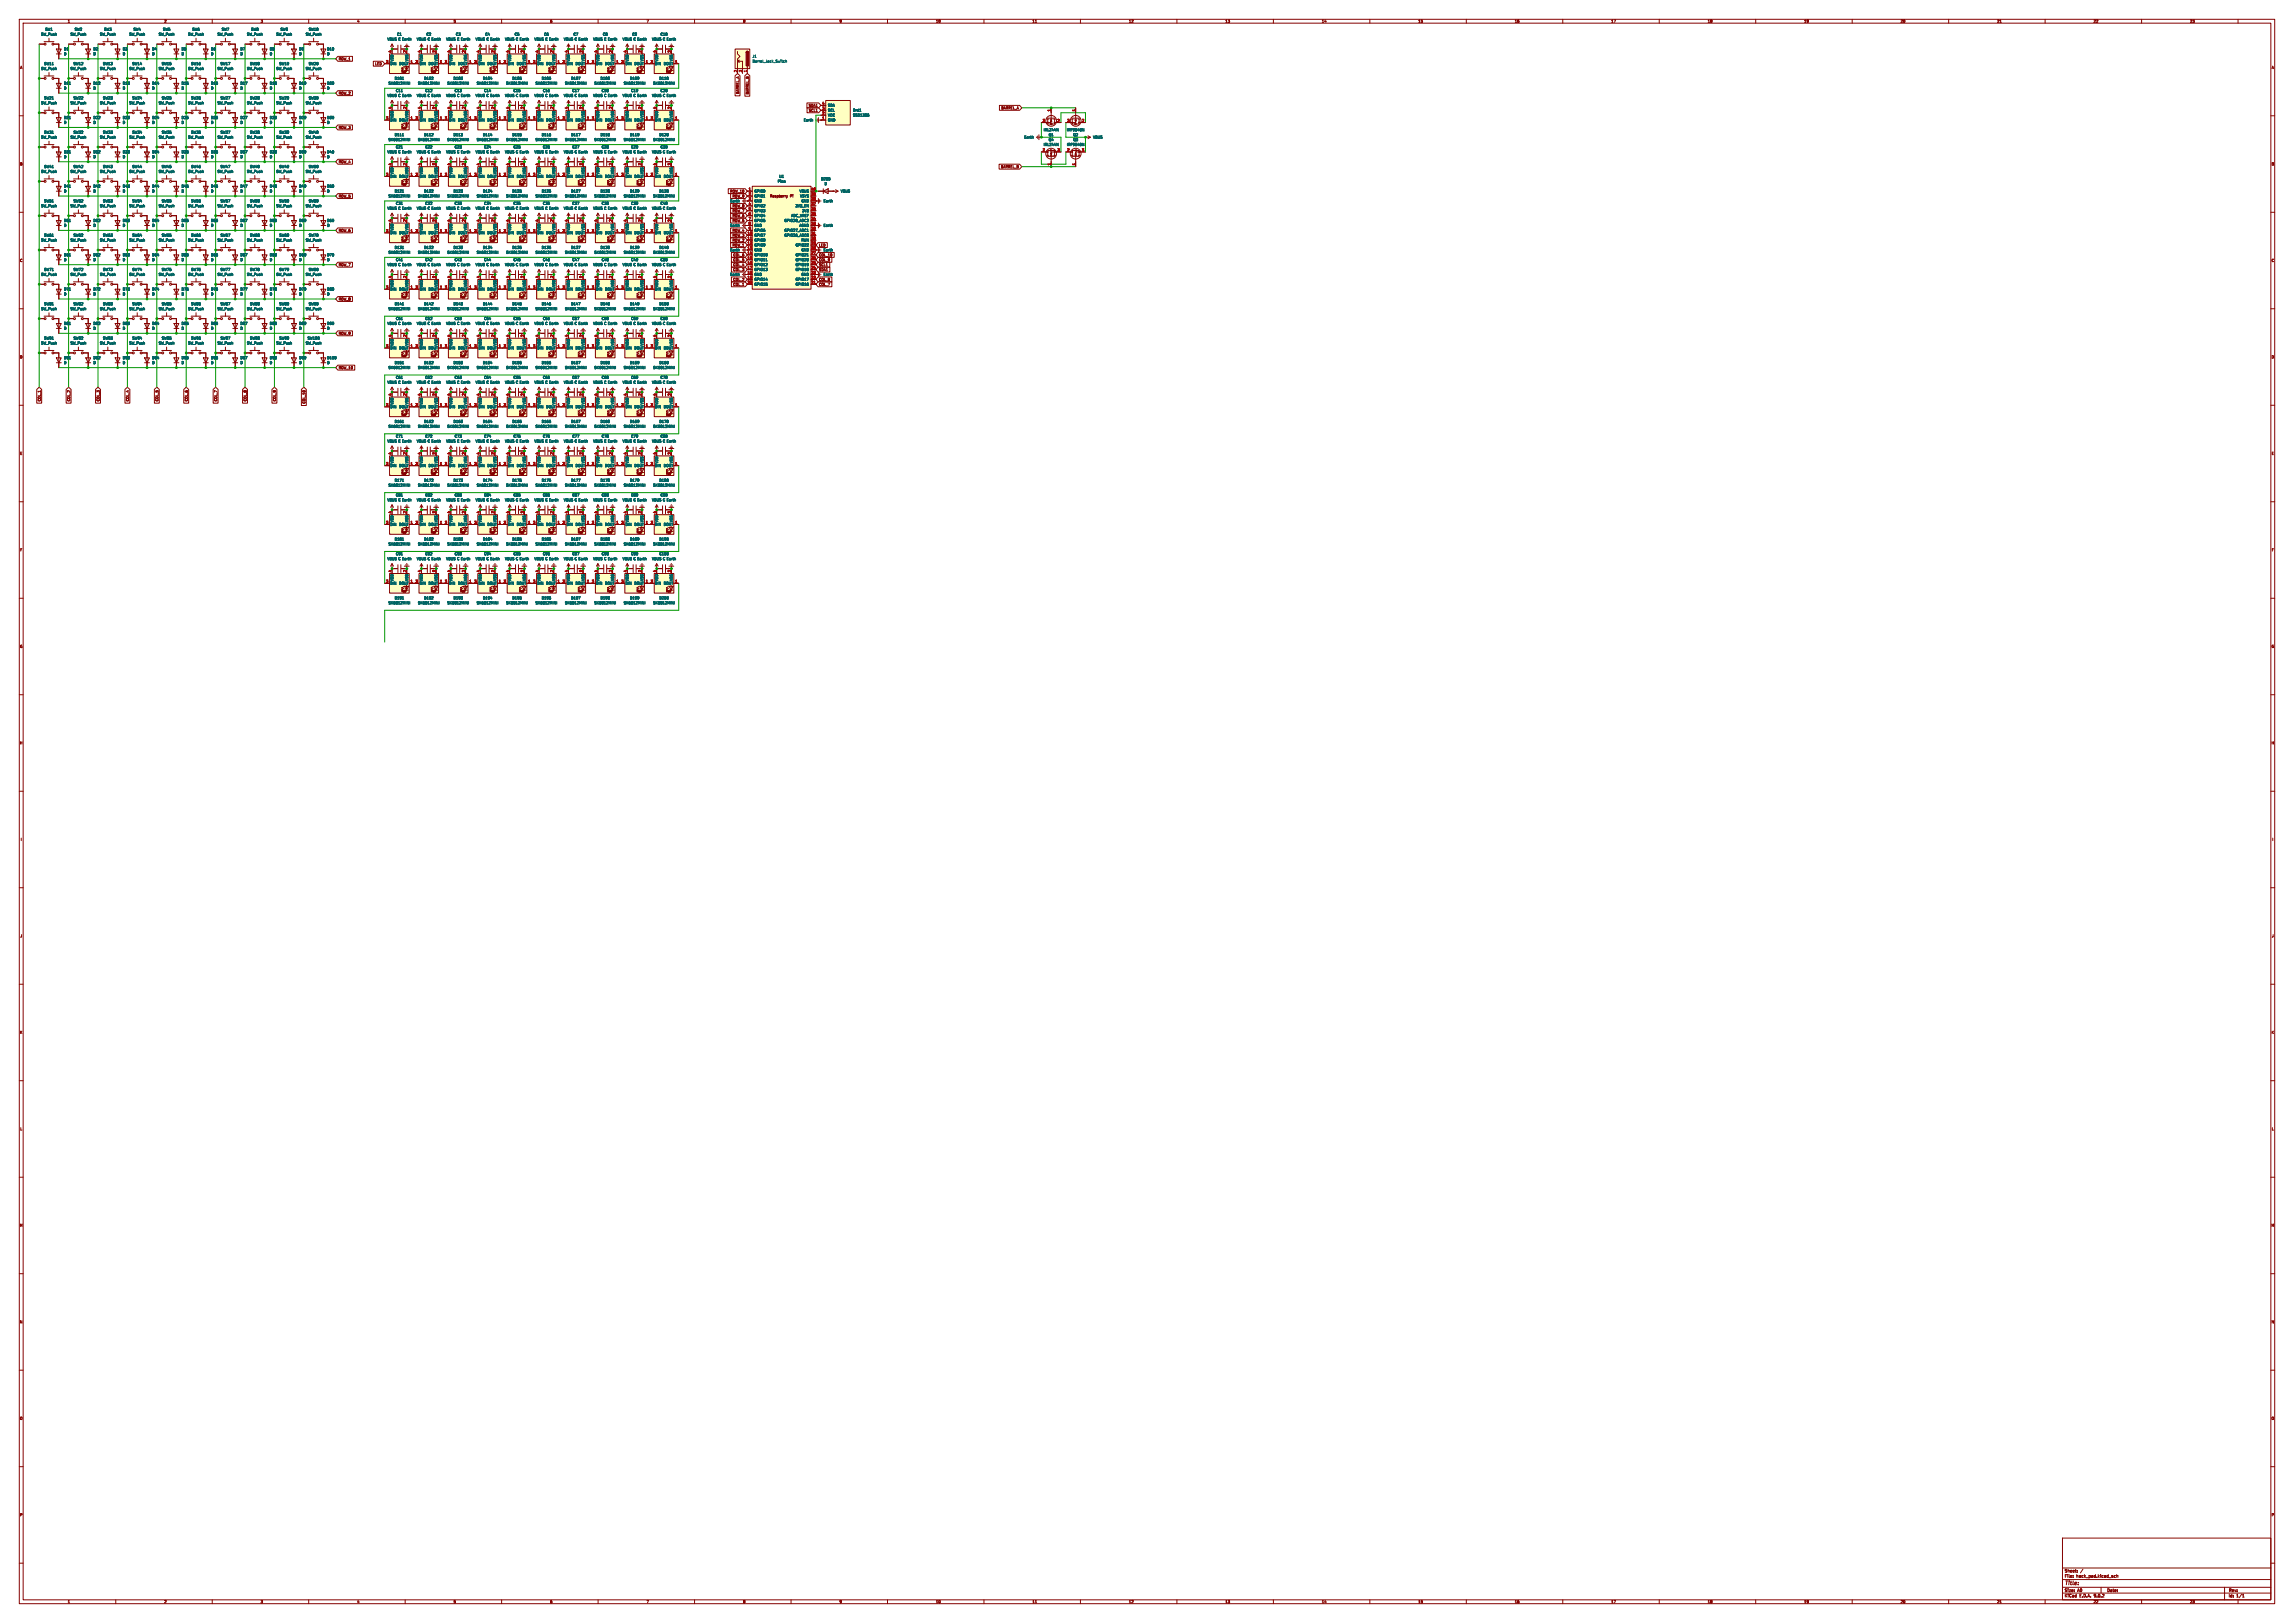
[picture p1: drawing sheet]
<svg xmlns="http://www.w3.org/2000/svg" width="1189mm" height="841mm" viewBox="0 0 1189 841" stroke-linecap="round" stroke-linejoin="round" font-family="sans-serif">
<defs><g id="words">
<text font-size="2.8" fill="#840000" x="1070" y="822">Title:</text>
<g font-size="2.1" fill="#840000">
<text x="1070" y="815">Sheet:</text>
<text x="1070" y="818">File:</text>
<text x="1076" y="818">hack_pad.kicad_sch</text>
<text x="1070" y="828">KiCad</text>
<text x="1070" y="825">Size:</text>
<text x="1077" y="825">A0</text>
<text x="1078" y="828">E.D.A.</text>
<text x="1085" y="828">9.0.2</text>
<text x="1092" y="825">Date:</text>
<text x="1155" y="825">Rev:</text>
<text x="1155" y="828">Id:</text>
<text x="1159" y="828">1/1</text>
</g>
<g font-size="1.8" fill="#840000">
<text x="35" y="12">1</text>
<text x="85" y="12">2</text>
<text x="135" y="12">3</text>
<text x="185" y="12">4</text>
<text x="235" y="12">5</text>
<text x="285" y="12">6</text>
<text x="335" y="12">7</text>
<text x="385" y="12">8</text>
<text x="435" y="12">9</text>
<text x="485" y="12">10</text>
<text x="535" y="12">11</text>
<text x="585" y="12">12</text>
<text x="635" y="12">13</text>
<text x="685" y="12">14</text>
<text x="735" y="12">15</text>
<text x="785" y="12">16</text>
<text x="835" y="12">17</text>
<text x="885" y="12">18</text>
<text x="935" y="12">19</text>
<text x="985" y="12">20</text>
<text x="1035" y="12">21</text>
<text x="1085" y="12">22</text>
<text x="1135" y="12">23</text>
<text x="10" y="36">A</text>
<text x="175" y="31">ROW_1</text>
<text x="194" y="34">LED</text>
<text x="1177" y="36">A</text>
<text x="175" y="49">ROW_2</text>
<text x="383" y="49" transform="rotate(-90 383 49)">BARREL_A</text>
<text x="388" y="49" transform="rotate(-90 388 49)">BARREL_B</text>
<text x="419" y="56">SDA1</text>
<text x="419" y="58">SCL1</text>
<text x="519" y="57">BARREL_A</text>
<text x="175" y="67">ROW_3</text>
<text x="10" y="86">B</text>
<text x="175" y="85">ROW_4</text>
<text x="519" y="87">BARREL_B</text>
<text x="1177" y="86">B</text>
<text x="378" y="100">ROW_10</text>
<text x="175" y="103">ROW_5</text>
<text x="379" y="103">ROW_9</text>
<text x="379" y="108">ROW_8</text>
<text x="399" y="102">Raspberry</text>
<text x="409" y="102">Pi</text>
<text x="379" y="113">ROW_6</text>
<text x="379" y="110">ROW_7</text>
<text x="379" y="115">ROW_5</text>
<text x="175" y="120">ROW_6</text>
<text x="379" y="123">ROW_3</text>
<text x="379" y="120">ROW_4</text>
<text x="379" y="125">ROW_2</text>
<text x="379" y="128">ROW_1</text>
<text x="387" y="129">13</text>
<text x="424" y="128">LED</text>
<text x="10" y="136">C</text>
<text x="380" y="136">COL_5</text>
<text x="380" y="133">COL_6</text>
<text x="424" y="136">COL_9</text>
<text x="424" y="133">COL_10</text>
<text x="1177" y="136">C</text>
<text x="175" y="138">ROW_7</text>
<text x="380" y="138">COL_4</text>
<text x="380" y="141">COL_3</text>
<text x="387" y="142">18</text>
<text x="424" y="141">SDA1</text>
<text x="424" y="138">SCL1</text>
<text x="380" y="146">COL_2</text>
<text x="380" y="148">COL_1</text>
<text x="424" y="148">COL_7</text>
<text x="424" y="146">COL_8</text>
<text x="175" y="156">ROW_8</text>
<text x="175" y="174">ROW_9</text>
<text x="10" y="186">D</text>
<text x="1177" y="186">D</text>
<text x="175" y="191">ROW_10</text>
<text x="21" y="208" transform="rotate(-90 21 208)">COL_1</text>
<text x="37" y="208" transform="rotate(-90 37 208)">COL_2</text>
<text x="52" y="208" transform="rotate(-90 52 208)">COL_3</text>
<text x="67" y="208" transform="rotate(-90 67 208)">COL_4</text>
<text x="82" y="208" transform="rotate(-90 82 208)">COL_5</text>
<text x="97" y="208" transform="rotate(-90 97 208)">COL_6</text>
<text x="113" y="208" transform="rotate(-90 113 208)">COL_7</text>
<text x="128" y="208" transform="rotate(-90 128 208)">COL_8</text>
<text x="143" y="208" transform="rotate(-90 143 208)">COL_9</text>
<text x="158" y="209" transform="rotate(-90 158 209)">COL_10</text>
<text x="10" y="236">E</text>
<text x="1177" y="236">E</text>
<text x="10" y="286">F</text>
<text x="1177" y="286">F</text>
<text x="10" y="336">G</text>
<text x="1177" y="336">G</text>
<text x="10" y="386">H</text>
<text x="1177" y="386">H</text>
<text x="11" y="436">I</text>
<text x="1178" y="436">I</text>
<text x="10" y="486">J</text>
<text x="1177" y="486">J</text>
<text x="10" y="536">K</text>
<text x="1177" y="536">K</text>
<text x="10" y="586">L</text>
<text x="1177" y="586">L</text>
<text x="10" y="636">M</text>
<text x="1177" y="636">M</text>
<text x="10" y="686">N</text>
<text x="1177" y="686">N</text>
<text x="10" y="736">O</text>
<text x="1177" y="736">O</text>
<text x="10" y="786">P</text>
<text x="1177" y="786">P</text>
<text x="35" y="831">1</text>
<text x="85" y="831">2</text>
<text x="135" y="831">3</text>
<text x="185" y="831">4</text>
<text x="235" y="831">5</text>
<text x="285" y="831">6</text>
<text x="335" y="831">7</text>
<text x="385" y="831">8</text>
<text x="435" y="831">9</text>
<text x="485" y="831">10</text>
<text x="535" y="831">11</text>
<text x="585" y="831">12</text>
<text x="635" y="831">13</text>
<text x="685" y="831">14</text>
<text x="735" y="831">15</text>
<text x="785" y="831">16</text>
<text x="835" y="831">17</text>
<text x="885" y="831">18</text>
<text x="935" y="831">19</text>
<text x="985" y="831">20</text>
<text x="1035" y="831">21</text>
<text x="1085" y="831">22</text>
<text x="1135" y="831">23</text>
</g>
<g font-size="1.8" fill="#006464">
<text x="23" y="16">SW1</text>
<text x="39" y="16">SW2</text>
<text x="54" y="16">SW3</text>
<text x="69" y="16">SW4</text>
<text x="84" y="16">SW5</text>
<text x="100" y="16">SW6</text>
<text x="115" y="16">SW7</text>
<text x="130" y="16">SW8</text>
<text x="145" y="16">SW9</text>
<text x="160" y="16">SW10</text>
<text x="21" y="19">SW_Push</text>
<text x="36" y="19">SW_Push</text>
<text x="52" y="19">SW_Push</text>
<text x="67" y="19">SW_Push</text>
<text x="82" y="19">SW_Push</text>
<text x="97" y="19">SW_Push</text>
<text x="113" y="19">SW_Push</text>
<text x="128" y="19">SW_Push</text>
<text x="143" y="19">SW_Push</text>
<text x="158" y="19">SW_Push</text>
<text x="201" y="21">VBUS C Earth</text>
<text x="206" y="19">C1</text>
<text x="216" y="21">VBUS C Earth</text>
<text x="221" y="19">C2</text>
<text x="231" y="21">VBUS C Earth</text>
<text x="236" y="19">C3</text>
<text x="246" y="21">VBUS C Earth</text>
<text x="251" y="19">C4</text>
<text x="262" y="21">VBUS C Earth</text>
<text x="267" y="19">C5</text>
<text x="277" y="21">VBUS C Earth</text>
<text x="282" y="19">C6</text>
<text x="292" y="21">VBUS C Earth</text>
<text x="297" y="19">C7</text>
<text x="307" y="21">VBUS C Earth</text>
<text x="312" y="19">C8</text>
<text x="323" y="21">VBUS C Earth</text>
<text x="328" y="19">C9</text>
<text x="338" y="21">VBUS C Earth</text>
<text x="342" y="19">C10</text>
<text x="33" y="26">D1</text>
<text x="33" y="29">D</text>
<text x="48" y="26">D2</text>
<text x="48" y="29">D</text>
<text x="64" y="26">D3</text>
<text x="64" y="29">D</text>
<text x="79" y="26">D4</text>
<text x="79" y="29">D</text>
<text x="94" y="26">D5</text>
<text x="94" y="29">D</text>
<text x="109" y="26">D6</text>
<text x="109" y="29">D</text>
<text x="124" y="26">D7</text>
<text x="124" y="29">D</text>
<text x="140" y="26">D8</text>
<text x="140" y="29">D</text>
<text x="155" y="26">D9</text>
<text x="155" y="29">D</text>
<text x="169" y="26">D10</text>
<text x="169" y="29">D</text>
<text x="23" y="34">SW11</text>
<text x="38" y="34">SW12</text>
<text x="53" y="34">SW13</text>
<text x="68" y="34">SW14</text>
<text x="84" y="34">SW15</text>
<text x="99" y="34">SW16</text>
<text x="114" y="34">SW17</text>
<text x="129" y="34">SW18</text>
<text x="145" y="34">SW19</text>
<text x="160" y="34">SW20</text>
<text x="202" y="34">DIN</text>
<text x="204" y="32" transform="rotate(-90 204 32)">VDD</text>
<text x="207" y="34">DOUT</text>
<text x="212" y="32" transform="rotate(-90 212 32)">VSS</text>
<text x="217" y="34">DIN</text>
<text x="219" y="32" transform="rotate(-90 219 32)">VDD</text>
<text x="222" y="34">DOUT</text>
<text x="227" y="32" transform="rotate(-90 227 32)">VSS</text>
<text x="233" y="34">DIN</text>
<text x="235" y="32" transform="rotate(-90 235 32)">VDD</text>
<text x="237" y="34">DOUT</text>
<text x="242" y="32" transform="rotate(-90 242 32)">VSS</text>
<text x="248" y="34">DIN</text>
<text x="250" y="32" transform="rotate(-90 250 32)">VDD</text>
<text x="252" y="34">DOUT</text>
<text x="257" y="32" transform="rotate(-90 257 32)">VSS</text>
<text x="263" y="34">DIN</text>
<text x="265" y="32" transform="rotate(-90 265 32)">VDD</text>
<text x="268" y="34">DOUT</text>
<text x="273" y="32" transform="rotate(-90 273 32)">VSS</text>
<text x="278" y="34">DIN</text>
<text x="280" y="32" transform="rotate(-90 280 32)">VDD</text>
<text x="283" y="34">DOUT</text>
<text x="288" y="32" transform="rotate(-90 288 32)">VSS</text>
<text x="294" y="34">DIN</text>
<text x="296" y="32" transform="rotate(-90 296 32)">VDD</text>
<text x="298" y="34">DOUT</text>
<text x="303" y="32" transform="rotate(-90 303 32)">VSS</text>
<text x="309" y="34">DIN</text>
<text x="311" y="32" transform="rotate(-90 311 32)">VDD</text>
<text x="313" y="34">DOUT</text>
<text x="318" y="32" transform="rotate(-90 318 32)">VSS</text>
<text x="324" y="34">DIN</text>
<text x="326" y="32" transform="rotate(-90 326 32)">VDD</text>
<text x="329" y="34">DOUT</text>
<text x="334" y="32" transform="rotate(-90 334 32)">VSS</text>
<text x="339" y="34">DIN</text>
<text x="341" y="32" transform="rotate(-90 341 32)">VDD</text>
<text x="344" y="34">DOUT</text>
<text x="349" y="32" transform="rotate(-90 349 32)">VSS</text>
<text x="390" y="30">J1</text>
<text x="390" y="33">Barrel_Jack_Switch</text>
<text x="21" y="36">SW_Push</text>
<text x="36" y="36">SW_Push</text>
<text x="52" y="36">SW_Push</text>
<text x="67" y="36">SW_Push</text>
<text x="82" y="36">SW_Push</text>
<text x="97" y="36">SW_Push</text>
<text x="113" y="36">SW_Push</text>
<text x="128" y="36">SW_Push</text>
<text x="143" y="36">SW_Push</text>
<text x="158" y="36">SW_Push</text>
<text x="204" y="42">D101</text>
<text x="220" y="42">D102</text>
<text x="235" y="42">D103</text>
<text x="250" y="42">D104</text>
<text x="265" y="42">D105</text>
<text x="281" y="42">D106</text>
<text x="296" y="42">D107</text>
<text x="311" y="42">D108</text>
<text x="326" y="42">D109</text>
<text x="342" y="42">D110</text>
<text x="33" y="44">D11</text>
<text x="33" y="47">D</text>
<text x="48" y="44">D12</text>
<text x="48" y="47">D</text>
<text x="64" y="44">D13</text>
<text x="64" y="47">D</text>
<text x="79" y="44">D14</text>
<text x="79" y="47">D</text>
<text x="94" y="44">D15</text>
<text x="94" y="47">D</text>
<text x="109" y="44">D16</text>
<text x="109" y="47">D</text>
<text x="124" y="44">D17</text>
<text x="124" y="47">D</text>
<text x="140" y="44">D18</text>
<text x="140" y="47">D</text>
<text x="155" y="44">D19</text>
<text x="155" y="47">D</text>
<text x="169" y="44">D20</text>
<text x="169" y="47">D</text>
<text x="201" y="44">SK6812MINI</text>
<text x="205" y="48">C11</text>
<text x="216" y="44">SK6812MINI</text>
<text x="220" y="48">C12</text>
<text x="232" y="44">SK6812MINI</text>
<text x="236" y="48">C13</text>
<text x="247" y="44">SK6812MINI</text>
<text x="251" y="48">C14</text>
<text x="262" y="44">SK6812MINI</text>
<text x="266" y="48">C15</text>
<text x="277" y="44">SK6812MINI</text>
<text x="281" y="48">C16</text>
<text x="293" y="44">SK6812MINI</text>
<text x="297" y="48">C17</text>
<text x="308" y="44">SK6812MINI</text>
<text x="312" y="48">C18</text>
<text x="323" y="44">SK6812MINI</text>
<text x="327" y="48">C19</text>
<text x="338" y="44">SK6812MINI</text>
<text x="342" y="48">C20</text>
<text x="23" y="52">SW21</text>
<text x="38" y="52">SW22</text>
<text x="53" y="52">SW23</text>
<text x="68" y="52">SW24</text>
<text x="84" y="52">SW25</text>
<text x="99" y="52">SW26</text>
<text x="114" y="52">SW27</text>
<text x="129" y="52">SW28</text>
<text x="145" y="52">SW29</text>
<text x="160" y="52">SW30</text>
<text x="201" y="50">VBUS C Earth</text>
<text x="216" y="50">VBUS C Earth</text>
<text x="231" y="50">VBUS C Earth</text>
<text x="246" y="50">VBUS C Earth</text>
<text x="262" y="50">VBUS C Earth</text>
<text x="277" y="50">VBUS C Earth</text>
<text x="292" y="50">VBUS C Earth</text>
<text x="307" y="50">VBUS C Earth</text>
<text x="323" y="50">VBUS C Earth</text>
<text x="338" y="50">VBUS C Earth</text>
<text x="21" y="54">SW_Push</text>
<text x="36" y="54">SW_Push</text>
<text x="52" y="54">SW_Push</text>
<text x="67" y="54">SW_Push</text>
<text x="82" y="54">SW_Push</text>
<text x="97" y="54">SW_Push</text>
<text x="113" y="54">SW_Push</text>
<text x="128" y="54">SW_Push</text>
<text x="143" y="54">SW_Push</text>
<text x="158" y="54">SW_Push</text>
<text x="429" y="58">SCL</text>
<text x="429" y="55">SDA</text>
<text x="442" y="58">Brd1</text>
<text x="33" y="62">D21</text>
<text x="33" y="64">D</text>
<text x="48" y="62">D22</text>
<text x="48" y="64">D</text>
<text x="64" y="62">D23</text>
<text x="64" y="64">D</text>
<text x="79" y="62">D24</text>
<text x="79" y="64">D</text>
<text x="94" y="62">D25</text>
<text x="94" y="64">D</text>
<text x="109" y="62">D26</text>
<text x="109" y="64">D</text>
<text x="124" y="62">D27</text>
<text x="124" y="64">D</text>
<text x="140" y="62">D28</text>
<text x="140" y="64">D</text>
<text x="155" y="62">D29</text>
<text x="155" y="64">D</text>
<text x="169" y="62">D30</text>
<text x="169" y="64">D</text>
<text x="202" y="63">DIN</text>
<text x="204" y="61" transform="rotate(-90 204 61)">VDD</text>
<text x="207" y="63">DOUT</text>
<text x="212" y="61" transform="rotate(-90 212 61)">VSS</text>
<text x="217" y="63">DIN</text>
<text x="219" y="61" transform="rotate(-90 219 61)">VDD</text>
<text x="222" y="63">DOUT</text>
<text x="227" y="61" transform="rotate(-90 227 61)">VSS</text>
<text x="233" y="63">DIN</text>
<text x="235" y="61" transform="rotate(-90 235 61)">VDD</text>
<text x="237" y="63">DOUT</text>
<text x="242" y="61" transform="rotate(-90 242 61)">VSS</text>
<text x="248" y="63">DIN</text>
<text x="250" y="61" transform="rotate(-90 250 61)">VDD</text>
<text x="252" y="63">DOUT</text>
<text x="257" y="61" transform="rotate(-90 257 61)">VSS</text>
<text x="263" y="63">DIN</text>
<text x="265" y="61" transform="rotate(-90 265 61)">VDD</text>
<text x="268" y="63">DOUT</text>
<text x="273" y="61" transform="rotate(-90 273 61)">VSS</text>
<text x="278" y="63">DIN</text>
<text x="280" y="61" transform="rotate(-90 280 61)">VDD</text>
<text x="283" y="63">DOUT</text>
<text x="288" y="61" transform="rotate(-90 288 61)">VSS</text>
<text x="294" y="63">DIN</text>
<text x="296" y="61" transform="rotate(-90 296 61)">VDD</text>
<text x="298" y="63">DOUT</text>
<text x="303" y="61" transform="rotate(-90 303 61)">VSS</text>
<text x="309" y="63">DIN</text>
<text x="311" y="61" transform="rotate(-90 311 61)">VDD</text>
<text x="313" y="63">DOUT</text>
<text x="318" y="61" transform="rotate(-90 318 61)">VSS</text>
<text x="324" y="63">DIN</text>
<text x="326" y="61" transform="rotate(-90 326 61)">VDD</text>
<text x="329" y="63">DOUT</text>
<text x="334" y="61" transform="rotate(-90 334 61)">VSS</text>
<text x="339" y="63">DIN</text>
<text x="341" y="61" transform="rotate(-90 341 61)">VDD</text>
<text x="344" y="63">DOUT</text>
<text x="349" y="61" transform="rotate(-90 349 61)">VSS</text>
<text x="416" y="63">Earth</text>
<text x="429" y="63">GND</text>
<text x="429" y="61">VCC</text>
<text x="442" y="61">SSD1306</text>
<text x="21" y="72">SW_Push</text>
<text x="23" y="69">SW31</text>
<text x="36" y="72">SW_Push</text>
<text x="38" y="69">SW32</text>
<text x="52" y="72">SW_Push</text>
<text x="53" y="69">SW33</text>
<text x="67" y="72">SW_Push</text>
<text x="68" y="69">SW34</text>
<text x="82" y="72">SW_Push</text>
<text x="84" y="69">SW35</text>
<text x="97" y="72">SW_Push</text>
<text x="99" y="69">SW36</text>
<text x="113" y="72">SW_Push</text>
<text x="114" y="69">SW37</text>
<text x="128" y="72">SW_Push</text>
<text x="129" y="69">SW38</text>
<text x="143" y="72">SW_Push</text>
<text x="145" y="69">SW39</text>
<text x="158" y="72">SW_Push</text>
<text x="160" y="69">SW40</text>
<text x="204" y="71">D111</text>
<text x="220" y="71">D112</text>
<text x="235" y="71">D113</text>
<text x="250" y="71">D114</text>
<text x="265" y="71">D115</text>
<text x="281" y="71">D116</text>
<text x="296" y="71">D117</text>
<text x="311" y="71">D118</text>
<text x="326" y="71">D119</text>
<text x="342" y="71">D120</text>
<text x="531" y="72">Earth</text>
<text x="541" y="68">IRLZ44N</text>
<text x="543" y="71">Q1</text>
<text x="553" y="68">IRF9540N</text>
<text x="556" y="71">Q2</text>
<text x="566" y="72">VBUS</text>
<text x="201" y="73">SK6812MINI</text>
<text x="205" y="77">C21</text>
<text x="216" y="73">SK6812MINI</text>
<text x="220" y="77">C22</text>
<text x="232" y="73">SK6812MINI</text>
<text x="236" y="77">C23</text>
<text x="247" y="73">SK6812MINI</text>
<text x="251" y="77">C24</text>
<text x="262" y="73">SK6812MINI</text>
<text x="266" y="77">C25</text>
<text x="277" y="73">SK6812MINI</text>
<text x="281" y="77">C26</text>
<text x="293" y="73">SK6812MINI</text>
<text x="297" y="77">C27</text>
<text x="308" y="73">SK6812MINI</text>
<text x="312" y="77">C28</text>
<text x="323" y="73">SK6812MINI</text>
<text x="327" y="77">C29</text>
<text x="338" y="73">SK6812MINI</text>
<text x="342" y="77">C30</text>
<text x="541" y="76">IRLZ44N</text>
<text x="543" y="73">Q4</text>
<text x="553" y="76">IRF9540N</text>
<text x="556" y="73">Q3</text>
<text x="33" y="80">D31</text>
<text x="33" y="82">D</text>
<text x="48" y="80">D32</text>
<text x="48" y="82">D</text>
<text x="64" y="80">D33</text>
<text x="64" y="82">D</text>
<text x="79" y="80">D34</text>
<text x="79" y="82">D</text>
<text x="94" y="80">D35</text>
<text x="94" y="82">D</text>
<text x="109" y="80">D36</text>
<text x="109" y="82">D</text>
<text x="124" y="80">D37</text>
<text x="124" y="82">D</text>
<text x="140" y="80">D38</text>
<text x="140" y="82">D</text>
<text x="155" y="80">D39</text>
<text x="155" y="82">D</text>
<text x="169" y="80">D40</text>
<text x="169" y="82">D</text>
<text x="201" y="80">VBUS C Earth</text>
<text x="216" y="80">VBUS C Earth</text>
<text x="231" y="80">VBUS C Earth</text>
<text x="246" y="80">VBUS C Earth</text>
<text x="262" y="80">VBUS C Earth</text>
<text x="277" y="80">VBUS C Earth</text>
<text x="292" y="80">VBUS C Earth</text>
<text x="307" y="80">VBUS C Earth</text>
<text x="323" y="80">VBUS C Earth</text>
<text x="338" y="80">VBUS C Earth</text>
<text x="21" y="90">SW_Push</text>
<text x="23" y="87">SW41</text>
<text x="36" y="90">SW_Push</text>
<text x="38" y="87">SW42</text>
<text x="52" y="90">SW_Push</text>
<text x="53" y="87">SW43</text>
<text x="67" y="90">SW_Push</text>
<text x="68" y="87">SW44</text>
<text x="82" y="90">SW_Push</text>
<text x="84" y="87">SW45</text>
<text x="97" y="90">SW_Push</text>
<text x="99" y="87">SW46</text>
<text x="113" y="90">SW_Push</text>
<text x="114" y="87">SW47</text>
<text x="128" y="90">SW_Push</text>
<text x="129" y="87">SW48</text>
<text x="143" y="90">SW_Push</text>
<text x="145" y="87">SW49</text>
<text x="158" y="90">SW_Push</text>
<text x="160" y="87">SW50</text>
<text x="202" y="92">DIN</text>
<text x="204" y="90" transform="rotate(-90 204 90)">VDD</text>
<text x="207" y="92">DOUT</text>
<text x="212" y="90" transform="rotate(-90 212 90)">VSS</text>
<text x="217" y="92">DIN</text>
<text x="219" y="90" transform="rotate(-90 219 90)">VDD</text>
<text x="222" y="92">DOUT</text>
<text x="227" y="90" transform="rotate(-90 227 90)">VSS</text>
<text x="233" y="92">DIN</text>
<text x="235" y="90" transform="rotate(-90 235 90)">VDD</text>
<text x="237" y="92">DOUT</text>
<text x="242" y="90" transform="rotate(-90 242 90)">VSS</text>
<text x="248" y="92">DIN</text>
<text x="250" y="90" transform="rotate(-90 250 90)">VDD</text>
<text x="252" y="92">DOUT</text>
<text x="257" y="90" transform="rotate(-90 257 90)">VSS</text>
<text x="263" y="92">DIN</text>
<text x="265" y="90" transform="rotate(-90 265 90)">VDD</text>
<text x="268" y="92">DOUT</text>
<text x="273" y="90" transform="rotate(-90 273 90)">VSS</text>
<text x="278" y="92">DIN</text>
<text x="280" y="90" transform="rotate(-90 280 90)">VDD</text>
<text x="283" y="92">DOUT</text>
<text x="288" y="90" transform="rotate(-90 288 90)">VSS</text>
<text x="294" y="92">DIN</text>
<text x="296" y="90" transform="rotate(-90 296 90)">VDD</text>
<text x="298" y="92">DOUT</text>
<text x="303" y="90" transform="rotate(-90 303 90)">VSS</text>
<text x="309" y="92">DIN</text>
<text x="311" y="90" transform="rotate(-90 311 90)">VDD</text>
<text x="313" y="92">DOUT</text>
<text x="318" y="90" transform="rotate(-90 318 90)">VSS</text>
<text x="324" y="92">DIN</text>
<text x="326" y="90" transform="rotate(-90 326 90)">VDD</text>
<text x="329" y="92">DOUT</text>
<text x="334" y="90" transform="rotate(-90 334 90)">VSS</text>
<text x="339" y="92">DIN</text>
<text x="341" y="90" transform="rotate(-90 341 90)">VDD</text>
<text x="344" y="92">DOUT</text>
<text x="349" y="90" transform="rotate(-90 349 90)">VSS</text>
<text x="403" y="95">Pico</text>
<text x="404" y="92">U1</text>
<text x="425" y="94">D205</text>
<text x="33" y="97">D41</text>
<text x="33" y="100">D</text>
<text x="48" y="97">D42</text>
<text x="48" y="100">D</text>
<text x="64" y="97">D43</text>
<text x="64" y="100">D</text>
<text x="79" y="97">D44</text>
<text x="79" y="100">D</text>
<text x="94" y="97">D45</text>
<text x="94" y="100">D</text>
<text x="109" y="97">D46</text>
<text x="109" y="100">D</text>
<text x="124" y="97">D47</text>
<text x="124" y="100">D</text>
<text x="140" y="97">D48</text>
<text x="140" y="100">D</text>
<text x="155" y="97">D49</text>
<text x="155" y="100">D</text>
<text x="169" y="97">D50</text>
<text x="169" y="100">D</text>
<text x="204" y="100">D121</text>
<text x="220" y="100">D122</text>
<text x="235" y="100">D123</text>
<text x="250" y="100">D124</text>
<text x="265" y="100">D125</text>
<text x="281" y="100">D126</text>
<text x="296" y="100">D127</text>
<text x="311" y="100">D128</text>
<text x="326" y="100">D129</text>
<text x="342" y="100">D130</text>
<text x="391" y="100">GPIO0</text>
<text x="414" y="100">VBUS</text>
<text x="427" y="96">D</text>
<text x="436" y="100">VBUS</text>
<text x="21" y="108">SW_Push</text>
<text x="23" y="105">SW51</text>
<text x="36" y="108">SW_Push</text>
<text x="38" y="105">SW52</text>
<text x="52" y="108">SW_Push</text>
<text x="53" y="105">SW53</text>
<text x="67" y="108">SW_Push</text>
<text x="68" y="105">SW54</text>
<text x="82" y="108">SW_Push</text>
<text x="84" y="105">SW55</text>
<text x="97" y="108">SW_Push</text>
<text x="99" y="105">SW56</text>
<text x="113" y="108">SW_Push</text>
<text x="114" y="105">SW57</text>
<text x="128" y="108">SW_Push</text>
<text x="129" y="105">SW58</text>
<text x="143" y="108">SW_Push</text>
<text x="145" y="105">SW59</text>
<text x="158" y="108">SW_Push</text>
<text x="160" y="105">SW60</text>
<text x="201" y="102">SK6812MINI</text>
<text x="205" y="106">C31</text>
<text x="216" y="102">SK6812MINI</text>
<text x="220" y="106">C32</text>
<text x="232" y="102">SK6812MINI</text>
<text x="236" y="106">C33</text>
<text x="247" y="102">SK6812MINI</text>
<text x="251" y="106">C34</text>
<text x="262" y="102">SK6812MINI</text>
<text x="266" y="106">C35</text>
<text x="277" y="102">SK6812MINI</text>
<text x="281" y="106">C36</text>
<text x="293" y="102">SK6812MINI</text>
<text x="297" y="106">C37</text>
<text x="308" y="102">SK6812MINI</text>
<text x="312" y="106">C38</text>
<text x="323" y="102">SK6812MINI</text>
<text x="327" y="106">C39</text>
<text x="338" y="102">SK6812MINI</text>
<text x="342" y="106">C40</text>
<text x="378" y="105">Earth</text>
<text x="391" y="102">GPIO1</text>
<text x="391" y="105">GND</text>
<text x="391" y="108">GPIO2</text>
<text x="412" y="108">3V3_EN</text>
<text x="415" y="102">VSYS</text>
<text x="415" y="105">GND</text>
<text x="427" y="105">Earth</text>
<text x="201" y="109">VBUS C Earth</text>
<text x="216" y="109">VBUS C Earth</text>
<text x="231" y="109">VBUS C Earth</text>
<text x="246" y="109">VBUS C Earth</text>
<text x="262" y="109">VBUS C Earth</text>
<text x="277" y="109">VBUS C Earth</text>
<text x="292" y="109">VBUS C Earth</text>
<text x="307" y="109">VBUS C Earth</text>
<text x="323" y="109">VBUS C Earth</text>
<text x="338" y="109">VBUS C Earth</text>
<text x="391" y="110">GPIO3</text>
<text x="391" y="113">GPIO4</text>
<text x="410" y="113">ADC_VREF</text>
<text x="416" y="110">3V3</text>
<text x="33" y="115">D51</text>
<text x="33" y="118">D</text>
<text x="48" y="115">D52</text>
<text x="48" y="118">D</text>
<text x="64" y="115">D53</text>
<text x="64" y="118">D</text>
<text x="79" y="115">D54</text>
<text x="79" y="118">D</text>
<text x="94" y="115">D55</text>
<text x="94" y="118">D</text>
<text x="109" y="115">D56</text>
<text x="109" y="118">D</text>
<text x="124" y="115">D57</text>
<text x="124" y="118">D</text>
<text x="140" y="115">D58</text>
<text x="140" y="118">D</text>
<text x="155" y="115">D59</text>
<text x="155" y="118">D</text>
<text x="169" y="115">D60</text>
<text x="169" y="118">D</text>
<text x="204" y="120" transform="rotate(-90 204 120)">VDD</text>
<text x="212" y="120" transform="rotate(-90 212 120)">VSS</text>
<text x="219" y="120" transform="rotate(-90 219 120)">VDD</text>
<text x="227" y="120" transform="rotate(-90 227 120)">VSS</text>
<text x="235" y="120" transform="rotate(-90 235 120)">VDD</text>
<text x="242" y="120" transform="rotate(-90 242 120)">VSS</text>
<text x="250" y="120" transform="rotate(-90 250 120)">VDD</text>
<text x="257" y="120" transform="rotate(-90 257 120)">VSS</text>
<text x="265" y="120" transform="rotate(-90 265 120)">VDD</text>
<text x="273" y="120" transform="rotate(-90 273 120)">VSS</text>
<text x="280" y="120" transform="rotate(-90 280 120)">VDD</text>
<text x="288" y="120" transform="rotate(-90 288 120)">VSS</text>
<text x="296" y="120" transform="rotate(-90 296 120)">VDD</text>
<text x="303" y="120" transform="rotate(-90 303 120)">VSS</text>
<text x="311" y="120" transform="rotate(-90 311 120)">VDD</text>
<text x="318" y="120" transform="rotate(-90 318 120)">VSS</text>
<text x="326" y="120" transform="rotate(-90 326 120)">VDD</text>
<text x="334" y="120" transform="rotate(-90 334 120)">VSS</text>
<text x="341" y="120" transform="rotate(-90 341 120)">VDD</text>
<text x="349" y="120" transform="rotate(-90 349 120)">VSS</text>
<text x="378" y="118">Earth</text>
<text x="391" y="115">GPIO5</text>
<text x="391" y="118">GND</text>
<text x="406" y="115">GPIO28_ADC2</text>
<text x="414" y="118">AGND</text>
<text x="427" y="118">Earth</text>
<text x="21" y="125">SW_Push</text>
<text x="23" y="123">SW61</text>
<text x="36" y="125">SW_Push</text>
<text x="38" y="123">SW62</text>
<text x="52" y="125">SW_Push</text>
<text x="53" y="123">SW63</text>
<text x="67" y="125">SW_Push</text>
<text x="68" y="123">SW64</text>
<text x="82" y="125">SW_Push</text>
<text x="84" y="123">SW65</text>
<text x="97" y="125">SW_Push</text>
<text x="99" y="123">SW66</text>
<text x="113" y="125">SW_Push</text>
<text x="114" y="123">SW67</text>
<text x="128" y="125">SW_Push</text>
<text x="129" y="123">SW68</text>
<text x="143" y="125">SW_Push</text>
<text x="145" y="123">SW69</text>
<text x="158" y="125">SW_Push</text>
<text x="160" y="123">SW70</text>
<text x="202" y="122">DIN</text>
<text x="207" y="122">DOUT</text>
<text x="217" y="122">DIN</text>
<text x="222" y="122">DOUT</text>
<text x="233" y="122">DIN</text>
<text x="237" y="122">DOUT</text>
<text x="248" y="122">DIN</text>
<text x="252" y="122">DOUT</text>
<text x="263" y="122">DIN</text>
<text x="268" y="122">DOUT</text>
<text x="278" y="122">DIN</text>
<text x="283" y="122">DOUT</text>
<text x="294" y="122">DIN</text>
<text x="298" y="122">DOUT</text>
<text x="309" y="122">DIN</text>
<text x="313" y="122">DOUT</text>
<text x="324" y="122">DIN</text>
<text x="329" y="122">DOUT</text>
<text x="339" y="122">DIN</text>
<text x="344" y="122">DOUT</text>
<text x="391" y="120">GPIO6</text>
<text x="391" y="123">GPIO7</text>
<text x="391" y="125">GPIO8</text>
<text x="406" y="120">GPIO27_ADC1</text>
<text x="406" y="123">GPIO26_ADC0</text>
<text x="415" y="125">RUN</text>
<text x="201" y="132">SK6812MINI</text>
<text x="204" y="129">D131</text>
<text x="216" y="132">SK6812MINI</text>
<text x="220" y="129">D132</text>
<text x="232" y="132">SK6812MINI</text>
<text x="235" y="129">D133</text>
<text x="247" y="132">SK6812MINI</text>
<text x="250" y="129">D134</text>
<text x="262" y="132">SK6812MINI</text>
<text x="265" y="129">D135</text>
<text x="277" y="132">SK6812MINI</text>
<text x="281" y="129">D136</text>
<text x="293" y="132">SK6812MINI</text>
<text x="296" y="129">D137</text>
<text x="308" y="132">SK6812MINI</text>
<text x="311" y="129">D138</text>
<text x="323" y="132">SK6812MINI</text>
<text x="326" y="129">D139</text>
<text x="338" y="132">SK6812MINI</text>
<text x="342" y="129">D140</text>
<text x="378" y="130">Earth</text>
<text x="391" y="128">GPIO9</text>
<text x="391" y="130">GND</text>
<text x="412" y="128">GPIO22</text>
<text x="415" y="130">GND</text>
<text x="427" y="130">Earth</text>
<text x="33" y="133">D61</text>
<text x="33" y="135">D</text>
<text x="48" y="133">D62</text>
<text x="48" y="135">D</text>
<text x="64" y="133">D63</text>
<text x="64" y="135">D</text>
<text x="79" y="133">D64</text>
<text x="79" y="135">D</text>
<text x="94" y="133">D65</text>
<text x="94" y="135">D</text>
<text x="109" y="133">D66</text>
<text x="109" y="135">D</text>
<text x="124" y="133">D67</text>
<text x="124" y="135">D</text>
<text x="140" y="133">D68</text>
<text x="140" y="135">D</text>
<text x="155" y="133">D69</text>
<text x="155" y="135">D</text>
<text x="169" y="133">D70</text>
<text x="169" y="135">D</text>
<text x="205" y="135">C41</text>
<text x="220" y="135">C42</text>
<text x="236" y="135">C43</text>
<text x="251" y="135">C44</text>
<text x="266" y="135">C45</text>
<text x="281" y="135">C46</text>
<text x="297" y="135">C47</text>
<text x="312" y="135">C48</text>
<text x="327" y="135">C49</text>
<text x="342" y="135">C50</text>
<text x="391" y="133">GPIO10</text>
<text x="391" y="135">GPIO11</text>
<text x="412" y="133">GPIO21</text>
<text x="412" y="135">GPIO20</text>
<text x="21" y="143">SW_Push</text>
<text x="23" y="141">SW71</text>
<text x="36" y="143">SW_Push</text>
<text x="38" y="141">SW72</text>
<text x="52" y="143">SW_Push</text>
<text x="53" y="141">SW73</text>
<text x="67" y="143">SW_Push</text>
<text x="68" y="141">SW74</text>
<text x="82" y="143">SW_Push</text>
<text x="84" y="141">SW75</text>
<text x="97" y="143">SW_Push</text>
<text x="99" y="141">SW76</text>
<text x="113" y="143">SW_Push</text>
<text x="114" y="141">SW77</text>
<text x="128" y="143">SW_Push</text>
<text x="129" y="141">SW78</text>
<text x="143" y="143">SW_Push</text>
<text x="145" y="141">SW79</text>
<text x="158" y="143">SW_Push</text>
<text x="160" y="141">SW80</text>
<text x="201" y="138">VBUS C Earth</text>
<text x="216" y="138">VBUS C Earth</text>
<text x="231" y="138">VBUS C Earth</text>
<text x="246" y="138">VBUS C Earth</text>
<text x="262" y="138">VBUS C Earth</text>
<text x="277" y="138">VBUS C Earth</text>
<text x="292" y="138">VBUS C Earth</text>
<text x="307" y="138">VBUS C Earth</text>
<text x="323" y="138">VBUS C Earth</text>
<text x="338" y="138">VBUS C Earth</text>
<text x="378" y="143">Earth</text>
<text x="391" y="138">GPIO12</text>
<text x="391" y="141">GPIO13</text>
<text x="391" y="143">GND</text>
<text x="412" y="138">GPIO19</text>
<text x="412" y="141">GPIO18</text>
<text x="415" y="143">GND</text>
<text x="427" y="143">Earth</text>
<text x="204" y="149" transform="rotate(-90 204 149)">VDD</text>
<text x="212" y="149" transform="rotate(-90 212 149)">VSS</text>
<text x="219" y="149" transform="rotate(-90 219 149)">VDD</text>
<text x="227" y="149" transform="rotate(-90 227 149)">VSS</text>
<text x="235" y="149" transform="rotate(-90 235 149)">VDD</text>
<text x="242" y="149" transform="rotate(-90 242 149)">VSS</text>
<text x="250" y="149" transform="rotate(-90 250 149)">VDD</text>
<text x="257" y="149" transform="rotate(-90 257 149)">VSS</text>
<text x="265" y="149" transform="rotate(-90 265 149)">VDD</text>
<text x="273" y="149" transform="rotate(-90 273 149)">VSS</text>
<text x="280" y="149" transform="rotate(-90 280 149)">VDD</text>
<text x="288" y="149" transform="rotate(-90 288 149)">VSS</text>
<text x="296" y="149" transform="rotate(-90 296 149)">VDD</text>
<text x="303" y="149" transform="rotate(-90 303 149)">VSS</text>
<text x="311" y="149" transform="rotate(-90 311 149)">VDD</text>
<text x="318" y="149" transform="rotate(-90 318 149)">VSS</text>
<text x="326" y="149" transform="rotate(-90 326 149)">VDD</text>
<text x="334" y="149" transform="rotate(-90 334 149)">VSS</text>
<text x="341" y="149" transform="rotate(-90 341 149)">VDD</text>
<text x="349" y="149" transform="rotate(-90 349 149)">VSS</text>
<text x="391" y="146">GPIO14</text>
<text x="391" y="148">GPIO15</text>
<text x="412" y="146">GPIO17</text>
<text x="412" y="148">GPIO16</text>
<text x="33" y="151">D71</text>
<text x="33" y="153">D</text>
<text x="48" y="151">D72</text>
<text x="48" y="153">D</text>
<text x="64" y="151">D73</text>
<text x="64" y="153">D</text>
<text x="79" y="151">D74</text>
<text x="79" y="153">D</text>
<text x="94" y="151">D75</text>
<text x="94" y="153">D</text>
<text x="109" y="151">D76</text>
<text x="109" y="153">D</text>
<text x="124" y="151">D77</text>
<text x="124" y="153">D</text>
<text x="140" y="151">D78</text>
<text x="140" y="153">D</text>
<text x="155" y="151">D79</text>
<text x="155" y="153">D</text>
<text x="169" y="151">D80</text>
<text x="169" y="153">D</text>
<text x="202" y="151">DIN</text>
<text x="207" y="151">DOUT</text>
<text x="217" y="151">DIN</text>
<text x="222" y="151">DOUT</text>
<text x="233" y="151">DIN</text>
<text x="237" y="151">DOUT</text>
<text x="248" y="151">DIN</text>
<text x="252" y="151">DOUT</text>
<text x="263" y="151">DIN</text>
<text x="268" y="151">DOUT</text>
<text x="278" y="151">DIN</text>
<text x="283" y="151">DOUT</text>
<text x="294" y="151">DIN</text>
<text x="298" y="151">DOUT</text>
<text x="309" y="151">DIN</text>
<text x="313" y="151">DOUT</text>
<text x="324" y="151">DIN</text>
<text x="329" y="151">DOUT</text>
<text x="339" y="151">DIN</text>
<text x="344" y="151">DOUT</text>
<text x="21" y="161">SW_Push</text>
<text x="23" y="158">SW81</text>
<text x="36" y="161">SW_Push</text>
<text x="38" y="158">SW82</text>
<text x="52" y="161">SW_Push</text>
<text x="53" y="158">SW83</text>
<text x="67" y="161">SW_Push</text>
<text x="68" y="158">SW84</text>
<text x="82" y="161">SW_Push</text>
<text x="84" y="158">SW85</text>
<text x="97" y="161">SW_Push</text>
<text x="99" y="158">SW86</text>
<text x="113" y="161">SW_Push</text>
<text x="114" y="158">SW87</text>
<text x="128" y="161">SW_Push</text>
<text x="129" y="158">SW88</text>
<text x="143" y="161">SW_Push</text>
<text x="145" y="158">SW89</text>
<text x="158" y="161">SW_Push</text>
<text x="160" y="158">SW90</text>
<text x="201" y="161">SK6812MINI</text>
<text x="204" y="158">D141</text>
<text x="216" y="161">SK6812MINI</text>
<text x="220" y="158">D142</text>
<text x="232" y="161">SK6812MINI</text>
<text x="235" y="158">D143</text>
<text x="247" y="161">SK6812MINI</text>
<text x="250" y="158">D144</text>
<text x="262" y="161">SK6812MINI</text>
<text x="265" y="158">D145</text>
<text x="277" y="161">SK6812MINI</text>
<text x="281" y="158">D146</text>
<text x="293" y="161">SK6812MINI</text>
<text x="296" y="158">D147</text>
<text x="308" y="161">SK6812MINI</text>
<text x="311" y="158">D148</text>
<text x="323" y="161">SK6812MINI</text>
<text x="326" y="158">D149</text>
<text x="338" y="161">SK6812MINI</text>
<text x="342" y="158">D150</text>
<text x="205" y="166">C51</text>
<text x="220" y="166">C52</text>
<text x="236" y="166">C53</text>
<text x="251" y="166">C54</text>
<text x="266" y="166">C55</text>
<text x="281" y="166">C56</text>
<text x="297" y="166">C57</text>
<text x="312" y="166">C58</text>
<text x="327" y="166">C59</text>
<text x="342" y="166">C60</text>
<text x="33" y="169">D81</text>
<text x="33" y="171">D</text>
<text x="48" y="169">D82</text>
<text x="48" y="171">D</text>
<text x="64" y="169">D83</text>
<text x="64" y="171">D</text>
<text x="79" y="169">D84</text>
<text x="79" y="171">D</text>
<text x="94" y="169">D85</text>
<text x="94" y="171">D</text>
<text x="109" y="169">D86</text>
<text x="109" y="171">D</text>
<text x="124" y="169">D87</text>
<text x="124" y="171">D</text>
<text x="140" y="169">D88</text>
<text x="140" y="171">D</text>
<text x="155" y="169">D89</text>
<text x="155" y="171">D</text>
<text x="169" y="169">D90</text>
<text x="169" y="171">D</text>
<text x="201" y="169">VBUS C Earth</text>
<text x="216" y="169">VBUS C Earth</text>
<text x="231" y="169">VBUS C Earth</text>
<text x="246" y="169">VBUS C Earth</text>
<text x="262" y="169">VBUS C Earth</text>
<text x="277" y="169">VBUS C Earth</text>
<text x="292" y="169">VBUS C Earth</text>
<text x="307" y="169">VBUS C Earth</text>
<text x="323" y="169">VBUS C Earth</text>
<text x="338" y="169">VBUS C Earth</text>
<text x="21" y="179">SW_Push</text>
<text x="23" y="176">SW91</text>
<text x="36" y="179">SW_Push</text>
<text x="38" y="176">SW92</text>
<text x="52" y="179">SW_Push</text>
<text x="53" y="176">SW93</text>
<text x="67" y="179">SW_Push</text>
<text x="68" y="176">SW94</text>
<text x="82" y="179">SW_Push</text>
<text x="84" y="176">SW95</text>
<text x="97" y="179">SW_Push</text>
<text x="99" y="176">SW96</text>
<text x="113" y="179">SW_Push</text>
<text x="114" y="176">SW97</text>
<text x="128" y="179">SW_Push</text>
<text x="129" y="176">SW98</text>
<text x="143" y="179">SW_Push</text>
<text x="145" y="176">SW99</text>
<text x="158" y="179">SW_Push</text>
<text x="159" y="176">SW100</text>
<text x="204" y="179" transform="rotate(-90 204 179)">VDD</text>
<text x="212" y="179" transform="rotate(-90 212 179)">VSS</text>
<text x="219" y="179" transform="rotate(-90 219 179)">VDD</text>
<text x="227" y="179" transform="rotate(-90 227 179)">VSS</text>
<text x="235" y="179" transform="rotate(-90 235 179)">VDD</text>
<text x="242" y="179" transform="rotate(-90 242 179)">VSS</text>
<text x="250" y="179" transform="rotate(-90 250 179)">VDD</text>
<text x="257" y="179" transform="rotate(-90 257 179)">VSS</text>
<text x="265" y="179" transform="rotate(-90 265 179)">VDD</text>
<text x="273" y="179" transform="rotate(-90 273 179)">VSS</text>
<text x="280" y="179" transform="rotate(-90 280 179)">VDD</text>
<text x="288" y="179" transform="rotate(-90 288 179)">VSS</text>
<text x="296" y="179" transform="rotate(-90 296 179)">VDD</text>
<text x="303" y="179" transform="rotate(-90 303 179)">VSS</text>
<text x="311" y="179" transform="rotate(-90 311 179)">VDD</text>
<text x="318" y="179" transform="rotate(-90 318 179)">VSS</text>
<text x="326" y="179" transform="rotate(-90 326 179)">VDD</text>
<text x="334" y="179" transform="rotate(-90 334 179)">VSS</text>
<text x="341" y="179" transform="rotate(-90 341 179)">VDD</text>
<text x="349" y="179" transform="rotate(-90 349 179)">VSS</text>
<text x="202" y="181">DIN</text>
<text x="207" y="181">DOUT</text>
<text x="217" y="181">DIN</text>
<text x="222" y="181">DOUT</text>
<text x="233" y="181">DIN</text>
<text x="237" y="181">DOUT</text>
<text x="248" y="181">DIN</text>
<text x="252" y="181">DOUT</text>
<text x="263" y="181">DIN</text>
<text x="268" y="181">DOUT</text>
<text x="278" y="181">DIN</text>
<text x="283" y="181">DOUT</text>
<text x="294" y="181">DIN</text>
<text x="298" y="181">DOUT</text>
<text x="309" y="181">DIN</text>
<text x="313" y="181">DOUT</text>
<text x="324" y="181">DIN</text>
<text x="329" y="181">DOUT</text>
<text x="339" y="181">DIN</text>
<text x="344" y="181">DOUT</text>
<text x="33" y="186">D91</text>
<text x="33" y="189">D</text>
<text x="48" y="186">D92</text>
<text x="48" y="189">D</text>
<text x="64" y="186">D93</text>
<text x="64" y="189">D</text>
<text x="79" y="186">D94</text>
<text x="79" y="189">D</text>
<text x="94" y="186">D95</text>
<text x="94" y="189">D</text>
<text x="109" y="186">D96</text>
<text x="109" y="189">D</text>
<text x="124" y="186">D97</text>
<text x="124" y="189">D</text>
<text x="140" y="186">D98</text>
<text x="140" y="189">D</text>
<text x="155" y="186">D99</text>
<text x="155" y="189">D</text>
<text x="169" y="186">D100</text>
<text x="169" y="189">D</text>
<text x="201" y="191">SK6812MINI</text>
<text x="204" y="189">D151</text>
<text x="216" y="191">SK6812MINI</text>
<text x="220" y="189">D152</text>
<text x="232" y="191">SK6812MINI</text>
<text x="235" y="189">D153</text>
<text x="247" y="191">SK6812MINI</text>
<text x="250" y="189">D154</text>
<text x="262" y="191">SK6812MINI</text>
<text x="265" y="189">D155</text>
<text x="277" y="191">SK6812MINI</text>
<text x="281" y="189">D156</text>
<text x="293" y="191">SK6812MINI</text>
<text x="296" y="189">D157</text>
<text x="308" y="191">SK6812MINI</text>
<text x="311" y="189">D158</text>
<text x="323" y="191">SK6812MINI</text>
<text x="326" y="189">D159</text>
<text x="338" y="191">SK6812MINI</text>
<text x="342" y="189">D160</text>
<text x="205" y="196">C61</text>
<text x="220" y="196">C62</text>
<text x="236" y="196">C63</text>
<text x="251" y="196">C64</text>
<text x="266" y="196">C65</text>
<text x="281" y="196">C66</text>
<text x="297" y="196">C67</text>
<text x="312" y="196">C68</text>
<text x="327" y="196">C69</text>
<text x="342" y="196">C70</text>
<text x="201" y="199">VBUS C Earth</text>
<text x="216" y="199">VBUS C Earth</text>
<text x="231" y="199">VBUS C Earth</text>
<text x="246" y="199">VBUS C Earth</text>
<text x="262" y="199">VBUS C Earth</text>
<text x="277" y="199">VBUS C Earth</text>
<text x="292" y="199">VBUS C Earth</text>
<text x="307" y="199">VBUS C Earth</text>
<text x="323" y="199">VBUS C Earth</text>
<text x="338" y="199">VBUS C Earth</text>
<text x="204" y="210" transform="rotate(-90 204 210)">VDD</text>
<text x="212" y="210" transform="rotate(-90 212 210)">VSS</text>
<text x="219" y="210" transform="rotate(-90 219 210)">VDD</text>
<text x="227" y="210" transform="rotate(-90 227 210)">VSS</text>
<text x="235" y="210" transform="rotate(-90 235 210)">VDD</text>
<text x="242" y="210" transform="rotate(-90 242 210)">VSS</text>
<text x="250" y="210" transform="rotate(-90 250 210)">VDD</text>
<text x="257" y="210" transform="rotate(-90 257 210)">VSS</text>
<text x="265" y="210" transform="rotate(-90 265 210)">VDD</text>
<text x="273" y="210" transform="rotate(-90 273 210)">VSS</text>
<text x="280" y="210" transform="rotate(-90 280 210)">VDD</text>
<text x="288" y="210" transform="rotate(-90 288 210)">VSS</text>
<text x="296" y="210" transform="rotate(-90 296 210)">VDD</text>
<text x="303" y="210" transform="rotate(-90 303 210)">VSS</text>
<text x="311" y="210" transform="rotate(-90 311 210)">VDD</text>
<text x="318" y="210" transform="rotate(-90 318 210)">VSS</text>
<text x="326" y="210" transform="rotate(-90 326 210)">VDD</text>
<text x="334" y="210" transform="rotate(-90 334 210)">VSS</text>
<text x="341" y="210" transform="rotate(-90 341 210)">VDD</text>
<text x="349" y="210" transform="rotate(-90 349 210)">VSS</text>
<text x="202" y="212">DIN</text>
<text x="207" y="212">DOUT</text>
<text x="217" y="212">DIN</text>
<text x="222" y="212">DOUT</text>
<text x="233" y="212">DIN</text>
<text x="237" y="212">DOUT</text>
<text x="248" y="212">DIN</text>
<text x="252" y="212">DOUT</text>
<text x="263" y="212">DIN</text>
<text x="268" y="212">DOUT</text>
<text x="278" y="212">DIN</text>
<text x="283" y="212">DOUT</text>
<text x="294" y="212">DIN</text>
<text x="298" y="212">DOUT</text>
<text x="309" y="212">DIN</text>
<text x="313" y="212">DOUT</text>
<text x="324" y="212">DIN</text>
<text x="329" y="212">DOUT</text>
<text x="339" y="212">DIN</text>
<text x="344" y="212">DOUT</text>
<text x="201" y="222">SK6812MINI</text>
<text x="204" y="219">D161</text>
<text x="216" y="222">SK6812MINI</text>
<text x="220" y="219">D162</text>
<text x="232" y="222">SK6812MINI</text>
<text x="235" y="219">D163</text>
<text x="247" y="222">SK6812MINI</text>
<text x="250" y="219">D164</text>
<text x="262" y="222">SK6812MINI</text>
<text x="265" y="219">D165</text>
<text x="277" y="222">SK6812MINI</text>
<text x="281" y="219">D166</text>
<text x="293" y="222">SK6812MINI</text>
<text x="296" y="219">D167</text>
<text x="308" y="222">SK6812MINI</text>
<text x="311" y="219">D168</text>
<text x="323" y="222">SK6812MINI</text>
<text x="326" y="219">D169</text>
<text x="338" y="222">SK6812MINI</text>
<text x="342" y="219">D170</text>
<text x="205" y="227">C71</text>
<text x="220" y="227">C72</text>
<text x="236" y="227">C73</text>
<text x="251" y="227">C74</text>
<text x="266" y="227">C75</text>
<text x="281" y="227">C76</text>
<text x="297" y="227">C77</text>
<text x="312" y="227">C78</text>
<text x="327" y="227">C79</text>
<text x="342" y="227">C80</text>
<text x="201" y="229">VBUS C Earth</text>
<text x="216" y="229">VBUS C Earth</text>
<text x="231" y="229">VBUS C Earth</text>
<text x="246" y="229">VBUS C Earth</text>
<text x="262" y="229">VBUS C Earth</text>
<text x="277" y="229">VBUS C Earth</text>
<text x="292" y="229">VBUS C Earth</text>
<text x="307" y="229">VBUS C Earth</text>
<text x="323" y="229">VBUS C Earth</text>
<text x="338" y="229">VBUS C Earth</text>
<text x="202" y="242">DIN</text>
<text x="204" y="240" transform="rotate(-90 204 240)">VDD</text>
<text x="207" y="242">DOUT</text>
<text x="212" y="240" transform="rotate(-90 212 240)">VSS</text>
<text x="217" y="242">DIN</text>
<text x="219" y="240" transform="rotate(-90 219 240)">VDD</text>
<text x="222" y="242">DOUT</text>
<text x="227" y="240" transform="rotate(-90 227 240)">VSS</text>
<text x="233" y="242">DIN</text>
<text x="235" y="240" transform="rotate(-90 235 240)">VDD</text>
<text x="237" y="242">DOUT</text>
<text x="242" y="240" transform="rotate(-90 242 240)">VSS</text>
<text x="248" y="242">DIN</text>
<text x="250" y="240" transform="rotate(-90 250 240)">VDD</text>
<text x="252" y="242">DOUT</text>
<text x="257" y="240" transform="rotate(-90 257 240)">VSS</text>
<text x="263" y="242">DIN</text>
<text x="265" y="240" transform="rotate(-90 265 240)">VDD</text>
<text x="268" y="242">DOUT</text>
<text x="273" y="240" transform="rotate(-90 273 240)">VSS</text>
<text x="278" y="242">DIN</text>
<text x="280" y="240" transform="rotate(-90 280 240)">VDD</text>
<text x="283" y="242">DOUT</text>
<text x="288" y="240" transform="rotate(-90 288 240)">VSS</text>
<text x="294" y="242">DIN</text>
<text x="296" y="240" transform="rotate(-90 296 240)">VDD</text>
<text x="298" y="242">DOUT</text>
<text x="303" y="240" transform="rotate(-90 303 240)">VSS</text>
<text x="309" y="242">DIN</text>
<text x="311" y="240" transform="rotate(-90 311 240)">VDD</text>
<text x="313" y="242">DOUT</text>
<text x="318" y="240" transform="rotate(-90 318 240)">VSS</text>
<text x="324" y="242">DIN</text>
<text x="326" y="240" transform="rotate(-90 326 240)">VDD</text>
<text x="329" y="242">DOUT</text>
<text x="334" y="240" transform="rotate(-90 334 240)">VSS</text>
<text x="339" y="242">DIN</text>
<text x="341" y="240" transform="rotate(-90 341 240)">VDD</text>
<text x="344" y="242">DOUT</text>
<text x="349" y="240" transform="rotate(-90 349 240)">VSS</text>
<text x="204" y="250">D171</text>
<text x="220" y="250">D172</text>
<text x="235" y="250">D173</text>
<text x="250" y="250">D174</text>
<text x="265" y="250">D175</text>
<text x="281" y="250">D176</text>
<text x="296" y="250">D177</text>
<text x="311" y="250">D178</text>
<text x="326" y="250">D179</text>
<text x="342" y="250">D180</text>
<text x="201" y="252">SK6812MINI</text>
<text x="205" y="257">C81</text>
<text x="216" y="252">SK6812MINI</text>
<text x="220" y="257">C82</text>
<text x="232" y="252">SK6812MINI</text>
<text x="236" y="257">C83</text>
<text x="247" y="252">SK6812MINI</text>
<text x="251" y="257">C84</text>
<text x="262" y="252">SK6812MINI</text>
<text x="266" y="257">C85</text>
<text x="277" y="252">SK6812MINI</text>
<text x="281" y="257">C86</text>
<text x="293" y="252">SK6812MINI</text>
<text x="297" y="257">C87</text>
<text x="308" y="252">SK6812MINI</text>
<text x="312" y="257">C88</text>
<text x="323" y="252">SK6812MINI</text>
<text x="327" y="257">C89</text>
<text x="338" y="252">SK6812MINI</text>
<text x="342" y="257">C90</text>
<text x="201" y="260">VBUS C Earth</text>
<text x="216" y="260">VBUS C Earth</text>
<text x="231" y="260">VBUS C Earth</text>
<text x="246" y="260">VBUS C Earth</text>
<text x="262" y="260">VBUS C Earth</text>
<text x="277" y="260">VBUS C Earth</text>
<text x="292" y="260">VBUS C Earth</text>
<text x="307" y="260">VBUS C Earth</text>
<text x="323" y="260">VBUS C Earth</text>
<text x="338" y="260">VBUS C Earth</text>
<text x="202" y="273">DIN</text>
<text x="204" y="271" transform="rotate(-90 204 271)">VDD</text>
<text x="207" y="273">DOUT</text>
<text x="212" y="271" transform="rotate(-90 212 271)">VSS</text>
<text x="217" y="273">DIN</text>
<text x="219" y="271" transform="rotate(-90 219 271)">VDD</text>
<text x="222" y="273">DOUT</text>
<text x="227" y="271" transform="rotate(-90 227 271)">VSS</text>
<text x="233" y="273">DIN</text>
<text x="235" y="271" transform="rotate(-90 235 271)">VDD</text>
<text x="237" y="273">DOUT</text>
<text x="242" y="271" transform="rotate(-90 242 271)">VSS</text>
<text x="248" y="273">DIN</text>
<text x="250" y="271" transform="rotate(-90 250 271)">VDD</text>
<text x="252" y="273">DOUT</text>
<text x="257" y="271" transform="rotate(-90 257 271)">VSS</text>
<text x="263" y="273">DIN</text>
<text x="265" y="271" transform="rotate(-90 265 271)">VDD</text>
<text x="268" y="273">DOUT</text>
<text x="273" y="271" transform="rotate(-90 273 271)">VSS</text>
<text x="278" y="273">DIN</text>
<text x="280" y="271" transform="rotate(-90 280 271)">VDD</text>
<text x="283" y="273">DOUT</text>
<text x="288" y="271" transform="rotate(-90 288 271)">VSS</text>
<text x="294" y="273">DIN</text>
<text x="296" y="271" transform="rotate(-90 296 271)">VDD</text>
<text x="298" y="273">DOUT</text>
<text x="303" y="271" transform="rotate(-90 303 271)">VSS</text>
<text x="309" y="273">DIN</text>
<text x="311" y="271" transform="rotate(-90 311 271)">VDD</text>
<text x="313" y="273">DOUT</text>
<text x="318" y="271" transform="rotate(-90 318 271)">VSS</text>
<text x="324" y="273">DIN</text>
<text x="326" y="271" transform="rotate(-90 326 271)">VDD</text>
<text x="329" y="273">DOUT</text>
<text x="334" y="271" transform="rotate(-90 334 271)">VSS</text>
<text x="339" y="273">DIN</text>
<text x="341" y="271" transform="rotate(-90 341 271)">VDD</text>
<text x="344" y="273">DOUT</text>
<text x="349" y="271" transform="rotate(-90 349 271)">VSS</text>
<text x="204" y="280">D181</text>
<text x="220" y="280">D182</text>
<text x="235" y="280">D183</text>
<text x="250" y="280">D184</text>
<text x="265" y="280">D185</text>
<text x="281" y="280">D186</text>
<text x="296" y="280">D187</text>
<text x="311" y="280">D188</text>
<text x="326" y="280">D189</text>
<text x="342" y="280">D190</text>
<text x="201" y="283">SK6812MINI</text>
<text x="205" y="288">C91</text>
<text x="216" y="283">SK6812MINI</text>
<text x="220" y="288">C92</text>
<text x="232" y="283">SK6812MINI</text>
<text x="236" y="288">C93</text>
<text x="247" y="283">SK6812MINI</text>
<text x="251" y="288">C94</text>
<text x="262" y="283">SK6812MINI</text>
<text x="266" y="288">C95</text>
<text x="277" y="283">SK6812MINI</text>
<text x="281" y="288">C96</text>
<text x="293" y="283">SK6812MINI</text>
<text x="297" y="288">C97</text>
<text x="308" y="283">SK6812MINI</text>
<text x="312" y="288">C98</text>
<text x="323" y="283">SK6812MINI</text>
<text x="327" y="288">C99</text>
<text x="338" y="283">SK6812MINI</text>
<text x="342" y="288">C100</text>
<text x="201" y="290">VBUS C Earth</text>
<text x="216" y="290">VBUS C Earth</text>
<text x="231" y="290">VBUS C Earth</text>
<text x="246" y="290">VBUS C Earth</text>
<text x="262" y="290">VBUS C Earth</text>
<text x="277" y="290">VBUS C Earth</text>
<text x="292" y="290">VBUS C Earth</text>
<text x="307" y="290">VBUS C Earth</text>
<text x="323" y="290">VBUS C Earth</text>
<text x="338" y="290">VBUS C Earth</text>
<text x="202" y="303">DIN</text>
<text x="204" y="301" transform="rotate(-90 204 301)">VDD</text>
<text x="207" y="303">DOUT</text>
<text x="212" y="301" transform="rotate(-90 212 301)">VSS</text>
<text x="217" y="303">DIN</text>
<text x="219" y="301" transform="rotate(-90 219 301)">VDD</text>
<text x="222" y="303">DOUT</text>
<text x="227" y="301" transform="rotate(-90 227 301)">VSS</text>
<text x="233" y="303">DIN</text>
<text x="235" y="301" transform="rotate(-90 235 301)">VDD</text>
<text x="237" y="303">DOUT</text>
<text x="242" y="301" transform="rotate(-90 242 301)">VSS</text>
<text x="248" y="303">DIN</text>
<text x="250" y="301" transform="rotate(-90 250 301)">VDD</text>
<text x="252" y="303">DOUT</text>
<text x="257" y="301" transform="rotate(-90 257 301)">VSS</text>
<text x="263" y="303">DIN</text>
<text x="265" y="301" transform="rotate(-90 265 301)">VDD</text>
<text x="268" y="303">DOUT</text>
<text x="273" y="301" transform="rotate(-90 273 301)">VSS</text>
<text x="278" y="303">DIN</text>
<text x="280" y="301" transform="rotate(-90 280 301)">VDD</text>
<text x="283" y="303">DOUT</text>
<text x="288" y="301" transform="rotate(-90 288 301)">VSS</text>
<text x="294" y="303">DIN</text>
<text x="296" y="301" transform="rotate(-90 296 301)">VDD</text>
<text x="298" y="303">DOUT</text>
<text x="303" y="301" transform="rotate(-90 303 301)">VSS</text>
<text x="309" y="303">DIN</text>
<text x="311" y="301" transform="rotate(-90 311 301)">VDD</text>
<text x="313" y="303">DOUT</text>
<text x="318" y="301" transform="rotate(-90 318 301)">VSS</text>
<text x="324" y="303">DIN</text>
<text x="326" y="301" transform="rotate(-90 326 301)">VDD</text>
<text x="329" y="303">DOUT</text>
<text x="334" y="301" transform="rotate(-90 334 301)">VSS</text>
<text x="339" y="303">DIN</text>
<text x="341" y="301" transform="rotate(-90 341 301)">VDD</text>
<text x="344" y="303">DOUT</text>
<text x="349" y="301" transform="rotate(-90 349 301)">VSS</text>
<text x="204" y="311">D191</text>
<text x="220" y="311">D192</text>
<text x="235" y="311">D193</text>
<text x="250" y="311">D194</text>
<text x="265" y="311">D195</text>
<text x="281" y="311">D196</text>
<text x="296" y="311">D197</text>
<text x="311" y="311">D198</text>
<text x="326" y="311">D199</text>
<text x="342" y="311">D200</text>
<text x="201" y="313">SK6812MINI</text>
<text x="216" y="313">SK6812MINI</text>
<text x="232" y="313">SK6812MINI</text>
<text x="247" y="313">SK6812MINI</text>
<text x="262" y="313">SK6812MINI</text>
<text x="277" y="313">SK6812MINI</text>
<text x="293" y="313">SK6812MINI</text>
<text x="308" y="313">SK6812MINI</text>
<text x="323" y="313">SK6812MINI</text>
<text x="338" y="313">SK6812MINI</text>
</g>
<g font-size="1.8" fill="#a90000">
<text x="203" y="27" transform="rotate(-90 203 27)">4</text>
<text x="211" y="27" transform="rotate(-90 211 27)">2</text>
<text x="218" y="27" transform="rotate(-90 218 27)">4</text>
<text x="226" y="27" transform="rotate(-90 226 27)">2</text>
<text x="233" y="27" transform="rotate(-90 233 27)">4</text>
<text x="241" y="27" transform="rotate(-90 241 27)">2</text>
<text x="249" y="27" transform="rotate(-90 249 27)">4</text>
<text x="256" y="27" transform="rotate(-90 256 27)">2</text>
<text x="264" y="27" transform="rotate(-90 264 27)">4</text>
<text x="272" y="27" transform="rotate(-90 272 27)">2</text>
<text x="279" y="27" transform="rotate(-90 279 27)">4</text>
<text x="287" y="27" transform="rotate(-90 287 27)">2</text>
<text x="294" y="27" transform="rotate(-90 294 27)">4</text>
<text x="302" y="27" transform="rotate(-90 302 27)">2</text>
<text x="310" y="27" transform="rotate(-90 310 27)">4</text>
<text x="317" y="27" transform="rotate(-90 317 27)">2</text>
<text x="325" y="27" transform="rotate(-90 325 27)">4</text>
<text x="332" y="27" transform="rotate(-90 332 27)">2</text>
<text x="340" y="27" transform="rotate(-90 340 27)">4</text>
<text x="348" y="27" transform="rotate(-90 348 27)">2</text>
<text x="200" y="33">3</text>
<text x="213" y="33">1</text>
<text x="215" y="33">3</text>
<text x="228" y="33">1</text>
<text x="230" y="33">3</text>
<text x="243" y="33">1</text>
<text x="246" y="33">3</text>
<text x="258" y="33">1</text>
<text x="261" y="33">3</text>
<text x="274" y="33">1</text>
<text x="276" y="33">3</text>
<text x="289" y="33">1</text>
<text x="291" y="33">3</text>
<text x="304" y="33">1</text>
<text x="307" y="33">3</text>
<text x="319" y="33">1</text>
<text x="322" y="33">3</text>
<text x="335" y="33">1</text>
<text x="337" y="33">3</text>
<text x="350" y="33">1</text>
<text x="382" y="38" transform="rotate(-90 382 38)">2</text>
<text x="385" y="38" transform="rotate(-90 385 38)">3</text>
<text x="387" y="38" transform="rotate(-90 387 38)">1</text>
<text x="203" y="57" transform="rotate(-90 203 57)">4</text>
<text x="211" y="57" transform="rotate(-90 211 57)">2</text>
<text x="218" y="57" transform="rotate(-90 218 57)">4</text>
<text x="226" y="57" transform="rotate(-90 226 57)">2</text>
<text x="233" y="57" transform="rotate(-90 233 57)">4</text>
<text x="241" y="57" transform="rotate(-90 241 57)">2</text>
<text x="249" y="57" transform="rotate(-90 249 57)">4</text>
<text x="256" y="57" transform="rotate(-90 256 57)">2</text>
<text x="264" y="57" transform="rotate(-90 264 57)">4</text>
<text x="272" y="57" transform="rotate(-90 272 57)">2</text>
<text x="279" y="57" transform="rotate(-90 279 57)">4</text>
<text x="287" y="57" transform="rotate(-90 287 57)">2</text>
<text x="294" y="57" transform="rotate(-90 294 57)">4</text>
<text x="302" y="57" transform="rotate(-90 302 57)">2</text>
<text x="310" y="57" transform="rotate(-90 310 57)">4</text>
<text x="317" y="57" transform="rotate(-90 317 57)">2</text>
<text x="325" y="57" transform="rotate(-90 325 57)">4</text>
<text x="332" y="57" transform="rotate(-90 332 57)">2</text>
<text x="340" y="57" transform="rotate(-90 340 57)">4</text>
<text x="348" y="57" transform="rotate(-90 348 57)">2</text>
<text x="426" y="59">2</text>
<text x="426" y="57">3</text>
<text x="426" y="54">4</text>
<text x="545" y="58" transform="rotate(-90 545 58)">1</text>
<text x="557" y="58" transform="rotate(-90 557 58)">1</text>
<text x="200" y="62">3</text>
<text x="213" y="62">1</text>
<text x="215" y="62">3</text>
<text x="228" y="62">1</text>
<text x="230" y="62">3</text>
<text x="243" y="62">1</text>
<text x="246" y="62">3</text>
<text x="258" y="62">1</text>
<text x="261" y="62">3</text>
<text x="274" y="62">1</text>
<text x="276" y="62">3</text>
<text x="289" y="62">1</text>
<text x="291" y="62">3</text>
<text x="304" y="62">1</text>
<text x="307" y="62">3</text>
<text x="319" y="62">1</text>
<text x="322" y="62">3</text>
<text x="335" y="62">1</text>
<text x="337" y="62">3</text>
<text x="350" y="62">1</text>
<text x="426" y="62">1</text>
<text x="540" y="63">3</text>
<text x="548" y="63">2</text>
<text x="553" y="63">3</text>
<text x="561" y="63">2</text>
<text x="540" y="78">2</text>
<text x="548" y="78">3</text>
<text x="553" y="78">2</text>
<text x="561" y="78">3</text>
<text x="203" y="86" transform="rotate(-90 203 86)">4</text>
<text x="211" y="86" transform="rotate(-90 211 86)">2</text>
<text x="218" y="86" transform="rotate(-90 218 86)">4</text>
<text x="226" y="86" transform="rotate(-90 226 86)">2</text>
<text x="233" y="86" transform="rotate(-90 233 86)">4</text>
<text x="241" y="86" transform="rotate(-90 241 86)">2</text>
<text x="249" y="86" transform="rotate(-90 249 86)">4</text>
<text x="256" y="86" transform="rotate(-90 256 86)">2</text>
<text x="264" y="86" transform="rotate(-90 264 86)">4</text>
<text x="272" y="86" transform="rotate(-90 272 86)">2</text>
<text x="279" y="86" transform="rotate(-90 279 86)">4</text>
<text x="287" y="86" transform="rotate(-90 287 86)">2</text>
<text x="294" y="86" transform="rotate(-90 294 86)">4</text>
<text x="302" y="86" transform="rotate(-90 302 86)">2</text>
<text x="310" y="86" transform="rotate(-90 310 86)">4</text>
<text x="317" y="86" transform="rotate(-90 317 86)">2</text>
<text x="325" y="86" transform="rotate(-90 325 86)">4</text>
<text x="332" y="86" transform="rotate(-90 332 86)">2</text>
<text x="340" y="86" transform="rotate(-90 340 86)">4</text>
<text x="348" y="86" transform="rotate(-90 348 86)">2</text>
<text x="545" y="86" transform="rotate(-90 545 86)">1</text>
<text x="557" y="86" transform="rotate(-90 557 86)">1</text>
<text x="200" y="91">3</text>
<text x="213" y="91">1</text>
<text x="215" y="91">3</text>
<text x="228" y="91">1</text>
<text x="230" y="91">3</text>
<text x="243" y="91">1</text>
<text x="246" y="91">3</text>
<text x="258" y="91">1</text>
<text x="261" y="91">3</text>
<text x="274" y="91">1</text>
<text x="276" y="91">3</text>
<text x="289" y="91">1</text>
<text x="291" y="91">3</text>
<text x="304" y="91">1</text>
<text x="307" y="91">3</text>
<text x="319" y="91">1</text>
<text x="322" y="91">3</text>
<text x="335" y="91">1</text>
<text x="337" y="91">3</text>
<text x="350" y="91">1</text>
<text x="388" y="99">1</text>
<text x="388" y="101">2</text>
<text x="420" y="99">40</text>
<text x="420" y="101">39</text>
<text x="388" y="104">3</text>
<text x="388" y="106">4</text>
<text x="420" y="104">38</text>
<text x="420" y="106">37</text>
<text x="388" y="109">5</text>
<text x="388" y="112">6</text>
<text x="420" y="109">36</text>
<text x="420" y="112">35</text>
<text x="203" y="115" transform="rotate(-90 203 115)">4</text>
<text x="211" y="115" transform="rotate(-90 211 115)">2</text>
<text x="218" y="115" transform="rotate(-90 218 115)">4</text>
<text x="226" y="115" transform="rotate(-90 226 115)">2</text>
<text x="233" y="115" transform="rotate(-90 233 115)">4</text>
<text x="241" y="115" transform="rotate(-90 241 115)">2</text>
<text x="249" y="115" transform="rotate(-90 249 115)">4</text>
<text x="256" y="115" transform="rotate(-90 256 115)">2</text>
<text x="264" y="115" transform="rotate(-90 264 115)">4</text>
<text x="272" y="115" transform="rotate(-90 272 115)">2</text>
<text x="279" y="115" transform="rotate(-90 279 115)">4</text>
<text x="287" y="115" transform="rotate(-90 287 115)">2</text>
<text x="294" y="115" transform="rotate(-90 294 115)">4</text>
<text x="302" y="115" transform="rotate(-90 302 115)">2</text>
<text x="310" y="115" transform="rotate(-90 310 115)">4</text>
<text x="317" y="115" transform="rotate(-90 317 115)">2</text>
<text x="325" y="115" transform="rotate(-90 325 115)">4</text>
<text x="332" y="115" transform="rotate(-90 332 115)">2</text>
<text x="340" y="115" transform="rotate(-90 340 115)">4</text>
<text x="348" y="115" transform="rotate(-90 348 115)">2</text>
<text x="388" y="114">7</text>
<text x="388" y="117">8</text>
<text x="388" y="119">9</text>
<text x="420" y="114">34</text>
<text x="420" y="117">33</text>
<text x="420" y="119">32</text>
<text x="200" y="120">3</text>
<text x="213" y="120">1</text>
<text x="215" y="120">3</text>
<text x="228" y="120">1</text>
<text x="230" y="120">3</text>
<text x="243" y="120">1</text>
<text x="246" y="120">3</text>
<text x="258" y="120">1</text>
<text x="261" y="120">3</text>
<text x="274" y="120">1</text>
<text x="276" y="120">3</text>
<text x="289" y="120">1</text>
<text x="291" y="120">3</text>
<text x="304" y="120">1</text>
<text x="307" y="120">3</text>
<text x="319" y="120">1</text>
<text x="322" y="120">3</text>
<text x="335" y="120">1</text>
<text x="337" y="120">3</text>
<text x="350" y="120">1</text>
<text x="387" y="122">10</text>
<text x="387" y="124">11</text>
<text x="420" y="122">31</text>
<text x="420" y="124">30</text>
<text x="387" y="127">12</text>
<text x="387" y="132">14</text>
<text x="420" y="127">29</text>
<text x="420" y="129">28</text>
<text x="420" y="132">27</text>
<text x="387" y="134">15</text>
<text x="387" y="137">16</text>
<text x="420" y="134">26</text>
<text x="420" y="137">25</text>
<text x="387" y="139">17</text>
<text x="420" y="139">24</text>
<text x="420" y="142">23</text>
<text x="200" y="150">3</text>
<text x="203" y="144" transform="rotate(-90 203 144)">4</text>
<text x="211" y="144" transform="rotate(-90 211 144)">2</text>
<text x="213" y="150">1</text>
<text x="215" y="150">3</text>
<text x="218" y="144" transform="rotate(-90 218 144)">4</text>
<text x="226" y="144" transform="rotate(-90 226 144)">2</text>
<text x="228" y="150">1</text>
<text x="230" y="150">3</text>
<text x="233" y="144" transform="rotate(-90 233 144)">4</text>
<text x="241" y="144" transform="rotate(-90 241 144)">2</text>
<text x="243" y="150">1</text>
<text x="246" y="150">3</text>
<text x="249" y="144" transform="rotate(-90 249 144)">4</text>
<text x="256" y="144" transform="rotate(-90 256 144)">2</text>
<text x="258" y="150">1</text>
<text x="261" y="150">3</text>
<text x="264" y="144" transform="rotate(-90 264 144)">4</text>
<text x="272" y="144" transform="rotate(-90 272 144)">2</text>
<text x="274" y="150">1</text>
<text x="276" y="150">3</text>
<text x="279" y="144" transform="rotate(-90 279 144)">4</text>
<text x="287" y="144" transform="rotate(-90 287 144)">2</text>
<text x="289" y="150">1</text>
<text x="291" y="150">3</text>
<text x="294" y="144" transform="rotate(-90 294 144)">4</text>
<text x="302" y="144" transform="rotate(-90 302 144)">2</text>
<text x="304" y="150">1</text>
<text x="307" y="150">3</text>
<text x="310" y="144" transform="rotate(-90 310 144)">4</text>
<text x="317" y="144" transform="rotate(-90 317 144)">2</text>
<text x="319" y="150">1</text>
<text x="322" y="150">3</text>
<text x="325" y="144" transform="rotate(-90 325 144)">4</text>
<text x="332" y="144" transform="rotate(-90 332 144)">2</text>
<text x="335" y="150">1</text>
<text x="337" y="150">3</text>
<text x="340" y="144" transform="rotate(-90 340 144)">4</text>
<text x="348" y="144" transform="rotate(-90 348 144)">2</text>
<text x="350" y="150">1</text>
<text x="387" y="145">19</text>
<text x="387" y="147">20</text>
<text x="420" y="145">22</text>
<text x="420" y="147">21</text>
<text x="203" y="175" transform="rotate(-90 203 175)">4</text>
<text x="211" y="175" transform="rotate(-90 211 175)">2</text>
<text x="218" y="175" transform="rotate(-90 218 175)">4</text>
<text x="226" y="175" transform="rotate(-90 226 175)">2</text>
<text x="233" y="175" transform="rotate(-90 233 175)">4</text>
<text x="241" y="175" transform="rotate(-90 241 175)">2</text>
<text x="249" y="175" transform="rotate(-90 249 175)">4</text>
<text x="256" y="175" transform="rotate(-90 256 175)">2</text>
<text x="264" y="175" transform="rotate(-90 264 175)">4</text>
<text x="272" y="175" transform="rotate(-90 272 175)">2</text>
<text x="279" y="175" transform="rotate(-90 279 175)">4</text>
<text x="287" y="175" transform="rotate(-90 287 175)">2</text>
<text x="294" y="175" transform="rotate(-90 294 175)">4</text>
<text x="302" y="175" transform="rotate(-90 302 175)">2</text>
<text x="310" y="175" transform="rotate(-90 310 175)">4</text>
<text x="317" y="175" transform="rotate(-90 317 175)">2</text>
<text x="325" y="175" transform="rotate(-90 325 175)">4</text>
<text x="332" y="175" transform="rotate(-90 332 175)">2</text>
<text x="340" y="175" transform="rotate(-90 340 175)">4</text>
<text x="348" y="175" transform="rotate(-90 348 175)">2</text>
<text x="200" y="180">3</text>
<text x="213" y="180">1</text>
<text x="215" y="180">3</text>
<text x="228" y="180">1</text>
<text x="230" y="180">3</text>
<text x="243" y="180">1</text>
<text x="246" y="180">3</text>
<text x="258" y="180">1</text>
<text x="261" y="180">3</text>
<text x="274" y="180">1</text>
<text x="276" y="180">3</text>
<text x="289" y="180">1</text>
<text x="291" y="180">3</text>
<text x="304" y="180">1</text>
<text x="307" y="180">3</text>
<text x="319" y="180">1</text>
<text x="322" y="180">3</text>
<text x="335" y="180">1</text>
<text x="337" y="180">3</text>
<text x="350" y="180">1</text>
<text x="203" y="205" transform="rotate(-90 203 205)">4</text>
<text x="211" y="205" transform="rotate(-90 211 205)">2</text>
<text x="218" y="205" transform="rotate(-90 218 205)">4</text>
<text x="226" y="205" transform="rotate(-90 226 205)">2</text>
<text x="233" y="205" transform="rotate(-90 233 205)">4</text>
<text x="241" y="205" transform="rotate(-90 241 205)">2</text>
<text x="249" y="205" transform="rotate(-90 249 205)">4</text>
<text x="256" y="205" transform="rotate(-90 256 205)">2</text>
<text x="264" y="205" transform="rotate(-90 264 205)">4</text>
<text x="272" y="205" transform="rotate(-90 272 205)">2</text>
<text x="279" y="205" transform="rotate(-90 279 205)">4</text>
<text x="287" y="205" transform="rotate(-90 287 205)">2</text>
<text x="294" y="205" transform="rotate(-90 294 205)">4</text>
<text x="302" y="205" transform="rotate(-90 302 205)">2</text>
<text x="310" y="205" transform="rotate(-90 310 205)">4</text>
<text x="317" y="205" transform="rotate(-90 317 205)">2</text>
<text x="325" y="205" transform="rotate(-90 325 205)">4</text>
<text x="332" y="205" transform="rotate(-90 332 205)">2</text>
<text x="340" y="205" transform="rotate(-90 340 205)">4</text>
<text x="348" y="205" transform="rotate(-90 348 205)">2</text>
<text x="200" y="211">3</text>
<text x="213" y="211">1</text>
<text x="215" y="211">3</text>
<text x="228" y="211">1</text>
<text x="230" y="211">3</text>
<text x="243" y="211">1</text>
<text x="246" y="211">3</text>
<text x="258" y="211">1</text>
<text x="261" y="211">3</text>
<text x="274" y="211">1</text>
<text x="276" y="211">3</text>
<text x="289" y="211">1</text>
<text x="291" y="211">3</text>
<text x="304" y="211">1</text>
<text x="307" y="211">3</text>
<text x="319" y="211">1</text>
<text x="322" y="211">3</text>
<text x="335" y="211">1</text>
<text x="337" y="211">3</text>
<text x="350" y="211">1</text>
<text x="203" y="236" transform="rotate(-90 203 236)">4</text>
<text x="211" y="236" transform="rotate(-90 211 236)">2</text>
<text x="218" y="236" transform="rotate(-90 218 236)">4</text>
<text x="226" y="236" transform="rotate(-90 226 236)">2</text>
<text x="233" y="236" transform="rotate(-90 233 236)">4</text>
<text x="241" y="236" transform="rotate(-90 241 236)">2</text>
<text x="249" y="236" transform="rotate(-90 249 236)">4</text>
<text x="256" y="236" transform="rotate(-90 256 236)">2</text>
<text x="264" y="236" transform="rotate(-90 264 236)">4</text>
<text x="272" y="236" transform="rotate(-90 272 236)">2</text>
<text x="279" y="236" transform="rotate(-90 279 236)">4</text>
<text x="287" y="236" transform="rotate(-90 287 236)">2</text>
<text x="294" y="236" transform="rotate(-90 294 236)">4</text>
<text x="302" y="236" transform="rotate(-90 302 236)">2</text>
<text x="310" y="236" transform="rotate(-90 310 236)">4</text>
<text x="317" y="236" transform="rotate(-90 317 236)">2</text>
<text x="325" y="236" transform="rotate(-90 325 236)">4</text>
<text x="332" y="236" transform="rotate(-90 332 236)">2</text>
<text x="340" y="236" transform="rotate(-90 340 236)">4</text>
<text x="348" y="236" transform="rotate(-90 348 236)">2</text>
<text x="200" y="241">3</text>
<text x="213" y="241">1</text>
<text x="215" y="241">3</text>
<text x="228" y="241">1</text>
<text x="230" y="241">3</text>
<text x="243" y="241">1</text>
<text x="246" y="241">3</text>
<text x="258" y="241">1</text>
<text x="261" y="241">3</text>
<text x="274" y="241">1</text>
<text x="276" y="241">3</text>
<text x="289" y="241">1</text>
<text x="291" y="241">3</text>
<text x="304" y="241">1</text>
<text x="307" y="241">3</text>
<text x="319" y="241">1</text>
<text x="322" y="241">3</text>
<text x="335" y="241">1</text>
<text x="337" y="241">3</text>
<text x="350" y="241">1</text>
<text x="203" y="266" transform="rotate(-90 203 266)">4</text>
<text x="211" y="266" transform="rotate(-90 211 266)">2</text>
<text x="218" y="266" transform="rotate(-90 218 266)">4</text>
<text x="226" y="266" transform="rotate(-90 226 266)">2</text>
<text x="233" y="266" transform="rotate(-90 233 266)">4</text>
<text x="241" y="266" transform="rotate(-90 241 266)">2</text>
<text x="249" y="266" transform="rotate(-90 249 266)">4</text>
<text x="256" y="266" transform="rotate(-90 256 266)">2</text>
<text x="264" y="266" transform="rotate(-90 264 266)">4</text>
<text x="272" y="266" transform="rotate(-90 272 266)">2</text>
<text x="279" y="266" transform="rotate(-90 279 266)">4</text>
<text x="287" y="266" transform="rotate(-90 287 266)">2</text>
<text x="294" y="266" transform="rotate(-90 294 266)">4</text>
<text x="302" y="266" transform="rotate(-90 302 266)">2</text>
<text x="310" y="266" transform="rotate(-90 310 266)">4</text>
<text x="317" y="266" transform="rotate(-90 317 266)">2</text>
<text x="325" y="266" transform="rotate(-90 325 266)">4</text>
<text x="332" y="266" transform="rotate(-90 332 266)">2</text>
<text x="340" y="266" transform="rotate(-90 340 266)">4</text>
<text x="348" y="266" transform="rotate(-90 348 266)">2</text>
<text x="200" y="272">3</text>
<text x="213" y="272">1</text>
<text x="215" y="272">3</text>
<text x="228" y="272">1</text>
<text x="230" y="272">3</text>
<text x="243" y="272">1</text>
<text x="246" y="272">3</text>
<text x="258" y="272">1</text>
<text x="261" y="272">3</text>
<text x="274" y="272">1</text>
<text x="276" y="272">3</text>
<text x="289" y="272">1</text>
<text x="291" y="272">3</text>
<text x="304" y="272">1</text>
<text x="307" y="272">3</text>
<text x="319" y="272">1</text>
<text x="322" y="272">3</text>
<text x="335" y="272">1</text>
<text x="337" y="272">3</text>
<text x="350" y="272">1</text>
<text x="203" y="297" transform="rotate(-90 203 297)">4</text>
<text x="211" y="297" transform="rotate(-90 211 297)">2</text>
<text x="218" y="297" transform="rotate(-90 218 297)">4</text>
<text x="226" y="297" transform="rotate(-90 226 297)">2</text>
<text x="233" y="297" transform="rotate(-90 233 297)">4</text>
<text x="241" y="297" transform="rotate(-90 241 297)">2</text>
<text x="249" y="297" transform="rotate(-90 249 297)">4</text>
<text x="256" y="297" transform="rotate(-90 256 297)">2</text>
<text x="264" y="297" transform="rotate(-90 264 297)">4</text>
<text x="272" y="297" transform="rotate(-90 272 297)">2</text>
<text x="279" y="297" transform="rotate(-90 279 297)">4</text>
<text x="287" y="297" transform="rotate(-90 287 297)">2</text>
<text x="294" y="297" transform="rotate(-90 294 297)">4</text>
<text x="302" y="297" transform="rotate(-90 302 297)">2</text>
<text x="310" y="297" transform="rotate(-90 310 297)">4</text>
<text x="317" y="297" transform="rotate(-90 317 297)">2</text>
<text x="325" y="297" transform="rotate(-90 325 297)">4</text>
<text x="332" y="297" transform="rotate(-90 332 297)">2</text>
<text x="340" y="297" transform="rotate(-90 340 297)">4</text>
<text x="348" y="297" transform="rotate(-90 348 297)">2</text>
<text x="200" y="302">3</text>
<text x="213" y="302">1</text>
<text x="215" y="302">3</text>
<text x="228" y="302">1</text>
<text x="230" y="302">3</text>
<text x="243" y="302">1</text>
<text x="246" y="302">3</text>
<text x="258" y="302">1</text>
<text x="261" y="302">3</text>
<text x="274" y="302">1</text>
<text x="276" y="302">3</text>
<text x="289" y="302">1</text>
<text x="291" y="302">3</text>
<text x="304" y="302">1</text>
<text x="307" y="302">3</text>
<text x="319" y="302">1</text>
<text x="322" y="302">3</text>
<text x="335" y="302">1</text>
<text x="337" y="302">3</text>
<text x="350" y="302">1</text>
</g>
<g font-size="1.1" fill="#840000">
<text x="208" y="38">RGB</text>
<text x="223" y="38">RGB</text>
<text x="238" y="38">RGB</text>
<text x="254" y="38">RGB</text>
<text x="269" y="38">RGB</text>
<text x="284" y="38">RGB</text>
<text x="299" y="38">RGB</text>
<text x="315" y="38">RGB</text>
<text x="330" y="38">RGB</text>
<text x="345" y="38">RGB</text>
<text x="208" y="67">RGB</text>
<text x="223" y="67">RGB</text>
<text x="238" y="67">RGB</text>
<text x="254" y="67">RGB</text>
<text x="269" y="67">RGB</text>
<text x="284" y="67">RGB</text>
<text x="299" y="67">RGB</text>
<text x="315" y="67">RGB</text>
<text x="330" y="67">RGB</text>
<text x="345" y="67">RGB</text>
<text x="208" y="96">RGB</text>
<text x="223" y="96">RGB</text>
<text x="238" y="96">RGB</text>
<text x="254" y="96">RGB</text>
<text x="269" y="96">RGB</text>
<text x="284" y="96">RGB</text>
<text x="299" y="96">RGB</text>
<text x="315" y="96">RGB</text>
<text x="330" y="96">RGB</text>
<text x="345" y="96">RGB</text>
<text x="208" y="125">RGB</text>
<text x="223" y="125">RGB</text>
<text x="238" y="125">RGB</text>
<text x="254" y="125">RGB</text>
<text x="269" y="125">RGB</text>
<text x="284" y="125">RGB</text>
<text x="299" y="125">RGB</text>
<text x="315" y="125">RGB</text>
<text x="330" y="125">RGB</text>
<text x="345" y="125">RGB</text>
<text x="208" y="155">RGB</text>
<text x="223" y="155">RGB</text>
<text x="238" y="155">RGB</text>
<text x="254" y="155">RGB</text>
<text x="269" y="155">RGB</text>
<text x="284" y="155">RGB</text>
<text x="299" y="155">RGB</text>
<text x="315" y="155">RGB</text>
<text x="330" y="155">RGB</text>
<text x="345" y="155">RGB</text>
<text x="208" y="185">RGB</text>
<text x="223" y="185">RGB</text>
<text x="238" y="185">RGB</text>
<text x="254" y="185">RGB</text>
<text x="269" y="185">RGB</text>
<text x="284" y="185">RGB</text>
<text x="299" y="185">RGB</text>
<text x="315" y="185">RGB</text>
<text x="330" y="185">RGB</text>
<text x="345" y="185">RGB</text>
<text x="208" y="216">RGB</text>
<text x="223" y="216">RGB</text>
<text x="238" y="216">RGB</text>
<text x="254" y="216">RGB</text>
<text x="269" y="216">RGB</text>
<text x="284" y="216">RGB</text>
<text x="299" y="216">RGB</text>
<text x="315" y="216">RGB</text>
<text x="330" y="216">RGB</text>
<text x="345" y="216">RGB</text>
<text x="208" y="246">RGB</text>
<text x="223" y="246">RGB</text>
<text x="238" y="246">RGB</text>
<text x="254" y="246">RGB</text>
<text x="269" y="246">RGB</text>
<text x="284" y="246">RGB</text>
<text x="299" y="246">RGB</text>
<text x="315" y="246">RGB</text>
<text x="330" y="246">RGB</text>
<text x="345" y="246">RGB</text>
<text x="208" y="277">RGB</text>
<text x="223" y="277">RGB</text>
<text x="238" y="277">RGB</text>
<text x="254" y="277">RGB</text>
<text x="269" y="277">RGB</text>
<text x="284" y="277">RGB</text>
<text x="299" y="277">RGB</text>
<text x="315" y="277">RGB</text>
<text x="330" y="277">RGB</text>
<text x="345" y="277">RGB</text>
<text x="208" y="307">RGB</text>
<text x="223" y="307">RGB</text>
<text x="238" y="307">RGB</text>
<text x="254" y="307">RGB</text>
<text x="269" y="307">RGB</text>
<text x="284" y="307">RGB</text>
<text x="299" y="307">RGB</text>
<text x="315" y="307">RGB</text>
<text x="330" y="307">RGB</text>
<text x="345" y="307">RGB</text>
</g>
</g></defs>
<g fill="none" stroke="#840000" stroke-width=".52">
<path d="M10 10h1169v821h-1169zM12 12h1165v817h-1165zM60 10v2M110 10v2M160 10v2M210 10v2M260 10v2M310 10v2M360 10v2M410 10v2M460 10v2M510 10v2"/>
<path d="M537 12h.1M560 10v2M610 10v2M660 10v2M710 10v2M760 10v2M810 10v2M860 10v2M910 10v2M960 10v2M1010 10v2M1037 12h.1"/>
<path d="M1060 10v2M1110 10v2M1160 10v2M69 39h5M71 38v1M66 41h3M74 41h2M10 60h2M1177 60h2M10 110h2M1177 110h2M10 160h2"/>
<path d="M1177 160h2M10 210h2M1177 210h2M10 260h2M1177 260h2M10 310h2M1177 310h2M10 360h2M1177 360h2M10 410h2M1177 410h2M10 460h2"/>
<path d="M1177 460h2M10 510h2M1177 510h2M10 560h2M1177 560h2M10 610h2M1177 610h2M10 660h2M1177 660h2M10 710h2M1177 710h2M10 760h2"/>
<path d="M1177 760h2M1069 797h108v32h-108zM10 810h2M1069 818h108M1069 812h108M1075 817h.1M1075 816l-1 1M1077 814h.1M1077 815h.1M1080 813l-2 2M1096 817h.1M1096 816v1"/>
<path d="M1096 816h.1M1097 816v1M1098 816l-1 1M1098 816h.1M1098 816v1M1177 810h2M60 829v2M110 829v2M160 829v2M210 829v2M260 829v2M310 829v2"/>
<path d="M360 829v2M410 829v2M460 829v2M510 829v2M537 831h.1M560 829v2M610 829v2M660 829v2M710 829v2M760 829v2M810 829v2M860 829v2"/>
<path d="M910 829v2M960 829v2M1010 829v2M1037 831h.1M1060 829v2M1069 825h108M1069 822h108M1089 822v3M1110 829v2M1153 822v7M1160 829v2M1162 828h1"/>
<path d="M1162 827l1-1v2"/>
<circle cx="69" cy="41" r=".5"/>
<circle cx="73" cy="41" r=".5"/>
</g>
<path d="M309 236h10v10h-10z" fill="#ffffc2"/>
<g fill="none" stroke="#840000" stroke-width=".52">
<path d="M25 20v2M41 20v2M56 20v2M20 23h3M23 22h5M23 39h5M25 38v1M28 23h2v7M29 25h3l-2 3zM29 28h3M36 23h2M38 22h5"/>
<path d="M38 39h5M41 38v1M43 23h3v7M44 25h3l-1 3zM44 28h3M51 23h2M53 22h5M58 23h3v7M60 25h2l-1 3zM60 28h2M20 58h3M20 41h3"/>
<path d="M23 57h5M25 55v2M28 58h2M28 41h2v7M29 43h3l-2 3zM29 46h3M36 58h2M36 41h2M38 57h5M41 55v2M43 58h3M43 41h3"/>
<path d="M309 236h10v10h-10zM310 234v2M317 234v2M306 241h3M315 244h.1M315 245h.1M316 243l-1 1v-1M316 244l-1 1v-1M316 243h2l-1 2zM316 245h2M317 242v3M319 241h2"/>
<path d="M249 264h.1M249 262l-1 1M249 262l1 1M249 262v2M286 263h2M286 262h2M287 262h.1M287 264h.1M287 263v1M234 295h2M237 293v4M238 293v4"/>
<path d="M239 295h2M240 293h3M241 293h1M241 292h.1M241 295h.1M241 293v2M249 295h.1M249 292v3M249 292l-1 1M249 292l1 1M264 295h.1M264 292l-1 1"/>
<path d="M264 292l1 1M264 292v3"/>
<circle cx="23" cy="23" r=".5"/>
<circle cx="27" cy="23" r=".5"/>
<circle cx="39" cy="23" r=".5"/>
<circle cx="43" cy="23" r=".5"/>
<circle cx="54" cy="23" r=".5"/>
<circle cx="58" cy="23" r=".5"/>
<circle cx="23" cy="41" r=".5"/>
<circle cx="23" cy="58" r=".5"/>
<circle cx="27" cy="58" r=".5"/>
<circle cx="27" cy="41" r=".5"/>
<circle cx="39" cy="41" r=".5"/>
<circle cx="39" cy="58" r=".5"/>
<circle cx="43" cy="58" r=".5"/>
<circle cx="43" cy="41" r=".5"/>
</g>
<path d="M36 44h1M289 259v1M318 251v1v-1M319 251v1M243 289h.1M243 289v1" fill="none" stroke="#006464" stroke-width=".52"/>
<path d="M202 267h10v10h-10z" fill="#ffffc2"/>
<path d="M199 272h3M202 267h10v10h-10zM203 264v3M208 274h1M208 275h1M209 273l-1 1M209 274l-1 1M210 273h2l-1 2zM210 275h2M211 273v3M211 264v3M212 272h3" fill="none" stroke="#840000" stroke-width=".52"/>
<path d="M208 280h1M211 281l1 2v-2M212 281v2" fill="none" stroke="#006464" stroke-width=".52"/>
<path d="M217 267h10v10h-10z" fill="#ffffc2"/>
<path d="M215 272h2M217 267h10v10h-10zM218 264v3M224 274h.1M224 275h.1M225 273l-1 1M225 274l-1 1M225 273h2l-1 2zM225 275h2M226 273v3M226 264v3M227 272h3" fill="none" stroke="#840000" stroke-width=".52"/>
<path d="M226 281l1 2v-2M228 281v2" fill="none" stroke="#006464" stroke-width=".52"/>
<path d="M248 267h10v10h-10z" fill="#ffffc2"/>
<path d="M245 272h3M248 267h10v10h-10zM249 264v3M254 274h1M254 275h1M255 273l-1 1M255 274l-1 1M255 273h2l-1 2zM255 275h2M256 273v3M257 264v3M258 272h2" fill="none" stroke="#840000" stroke-width=".52"/>
<path d="M254 280h1M257 281v2v-2M258 281v2" fill="none" stroke="#006464" stroke-width=".52"/>
<path d="M232 267h11v10h-11z" fill="#ffffc2"/>
<g fill="none" stroke="#840000" stroke-width=".52">
<path d="M36 76h2M38 75h5M41 73v2M43 76h3M230 272h2M232 267h11v10h-11zM234 264v3M239 274h.1M239 275h.1M240 273l-1 1M240 274l-1 1M240 273h2l-1 2z"/>
<path d="M240 275h2M241 273v3M241 264v3M243 272h2"/>
<circle cx="39" cy="76" r=".5"/>
<circle cx="43" cy="76" r=".5"/>
</g>
<path d="M242 281v2v-2M243 281v2" fill="none" stroke="#006464" stroke-width=".52"/>
<path d="M217 297h10v10h-10z" fill="#ffffc2"/>
<g fill="none" stroke="#840000" stroke-width=".52">
<path d="M30 58v8M20 76h3M23 75h5M25 73v2M28 76h2M29 61h3l-2 2zM29 63h3M217 297h10v10h-10zM218 295v2M226 295v2M215 302h2M224 305h.1"/>
<path d="M224 306h.1M225 304l-1 1v-1M225 305l-1 1v-1M225 304h2l-1 2zM225 306h2M226 303v3M227 302h3"/>
<circle cx="23" cy="76" r=".5"/>
<circle cx="27" cy="76" r=".5"/>
</g>
<path d="M36 62h1M226 312l1 1v-1M228 312v1" fill="none" stroke="#006464" stroke-width=".52"/>
<path d="M248 297h10v10h-10z" fill="#ffffc2"/>
<g fill="none" stroke="#840000" stroke-width=".52">
<path d="M44 43h3l-1 3zM44 46h3M46 41v7M46 58v8M44 61h3l-1 2zM44 63h3M248 297h10v10h-10zM249 295v2M257 295v2M245 302h3M254 305h1M254 306h1"/>
<path d="M255 304l-1 1v-1M255 305l-1 1v-1M255 304h2l-1 2zM255 306h2M256 303v3M258 302h2"/>
</g>
<path d="M254 310h1M257 312v1v-1M258 312v1" fill="none" stroke="#006464" stroke-width=".52"/>
<path d="M232 297h11v10h-11z" fill="#ffffc2"/>
<g fill="none" stroke="#840000" stroke-width=".52">
<path d="M29 79h3l-2 2zM30 76v8M20 94h3M23 93h5M25 91v2M28 94h2M29 81h3M36 94h2M38 93h5M41 91v2M43 94h3M232 297h11v10h-11z"/>
<path d="M234 295v2M241 295v2M249 295h3M252 293v4M253 293v4M254 295h3M230 302h2M239 305h.1M239 306h.1M240 304l-1 1v-1M240 305l-1 1v-1M240 304h2l-1 2z"/>
<path d="M240 306h2M241 303v3M243 302h2"/>
<circle cx="23" cy="94" r=".5"/>
<circle cx="27" cy="94" r=".5"/>
<circle cx="39" cy="94" r=".5"/>
<circle cx="43" cy="94" r=".5"/>
</g>
<path d="M36 79h1M242 312v1v-1M243 312v1" fill="none" stroke="#006464" stroke-width=".52"/>
<path d="M263 297h10v10h-10z" fill="#ffffc2"/>
<g fill="none" stroke="#840000" stroke-width=".52">
<path d="M29 114h3l-2 3zM29 117h3M30 112v7M36 130h2M38 128h5M41 126v2M43 130h3M263 297h10v10h-10zM267 295h-3v2M267 293v4M269 293v4M269 295h3v2"/>
<path d="M260 302h3M269 305h1M269 306h1M270 304l-1 1v-1M270 305l-1 1v-1M271 304h2l-1 2zM271 306h2M272 303v3M273 302h3"/>
<circle cx="39" cy="130" r=".5"/>
<circle cx="43" cy="130" r=".5"/>
</g>
<path d="M36 115h1M272 312l1 1v-1M273 312v1" fill="none" stroke="#006464" stroke-width=".52"/>
<path d="M278 297h10v10h-10z" fill="#ffffc2"/>
<g fill="none" stroke="#840000" stroke-width=".52">
<path d="M44 97h3l-1 2zM44 99h3M46 94v8M60 97h2l-1 2zM60 99h2M61 94v8M36 112h2M38 110h5M41 109v1M43 112h3M51 112h2M53 110h5"/>
<path d="M56 109v1M58 112h3M20 130h3M23 128h5M25 126v2M28 130h2M203 295h.1M203 292l-1 1M203 292l1 1M203 292v3M218 295h.1M218 292v1"/>
<path d="M218 292l1 1M218 292v3M225 293h2M226 292h.1M226 295h.1M226 293v2M278 297h10v10h-10zM282 295h-3v2M282 293v4M284 293v4M284 295h3v2M276 302h2"/>
<path d="M284 305h1M284 306h1M285 304l-1 1v-1M285 305l-1 1v-1M286 304h2l-1 2zM286 306h2M287 303v3M288 302h3"/>
<circle cx="39" cy="112" r=".5"/>
<circle cx="43" cy="112" r=".5"/>
<circle cx="54" cy="112" r=".5"/>
<circle cx="58" cy="112" r=".5"/>
<circle cx="23" cy="130" r=".5"/>
<circle cx="27" cy="130" r=".5"/>
</g>
<path d="M228 289h.1M228 289v1M287 312l1 1v-1M289 312v1" fill="none" stroke="#006464" stroke-width=".52"/>
<path d="M202 297h10v10h-10z" fill="#ffffc2"/>
<g fill="none" stroke="#840000" stroke-width=".52">
<path d="M51 58h2M53 57h5M56 55v2M58 58h3M60 43h2l-1 3zM60 46h2M61 41v7M76 58v8M90 43h3l-2 3zM90 46h3M91 41v7M91 58v8"/>
<path d="M44 79h3l-1 2zM46 76v8M60 79h2l-1 2zM61 76v8M75 61h2l-1 2zM75 63h2M81 76h3M84 75h5M86 73v2M89 76h2M90 61h3l-2 2zM90 63h3"/>
<path d="M29 97h3l-2 2zM29 99h3M30 94v8M44 81h3M51 94h2M53 93h5M56 91v2M58 94h3M60 81h2M20 112h3M23 110h5M25 109v1"/>
<path d="M28 112h2M44 114h3l-1 3zM44 117h3M46 112v7M60 114h2l-1 3zM60 117h2M61 112v7M51 130h2M53 128h5M56 126v2M58 130h3M202 297h10v10h-10z"/>
<path d="M206 295h-3v2M206 293v4M208 293v4M208 295h3M210 293h2M210 293h1M211 292h.1M211 295h.1M211 293v4M218 295h3M221 293v4M223 293v4"/>
<path d="M223 295h3M234 295h.1M234 292l-1 1M234 292v1M234 292v3M340 295h.1M340 295h3M340 292v1M340 292l1 1M340 292v3M343 293v4M345 293v4"/>
<path d="M345 295h3M347 293h2M348 292h.1M348 295h.1M348 293v2M199 302h3M208 305h1M208 306h1M209 304l-1 1v-1M209 305l-1 1v-1M210 304h2l-1 2zM210 306h2"/>
<path d="M211 303v3M212 302h3"/>
<circle cx="54" cy="58" r=".5"/>
<circle cx="58" cy="58" r=".5"/>
<circle cx="84" cy="76" r=".5"/>
<circle cx="88" cy="76" r=".5"/>
<circle cx="54" cy="94" r=".5"/>
<circle cx="58" cy="94" r=".5"/>
<circle cx="23" cy="112" r=".5"/>
<circle cx="27" cy="112" r=".5"/>
<circle cx="54" cy="130" r=".5"/>
<circle cx="58" cy="130" r=".5"/>
</g>
<path d="M36 97h1M208 288h1M213 289h.1M213 289v1M350 289v1M208 310h1M211 312l1 1v-1M212 312v1" fill="none" stroke="#006464" stroke-width=".52"/>
<path d="M339 297h10v10h-10z" fill="#ffffc2"/>
<g fill="none" stroke="#840000" stroke-width=".52">
<path d="M61 58v8M60 61h2l-1 2zM60 63h2M66 76h3M69 75h5M71 73v2M74 76h2M301 293h3M302 293h1M302 292h.1M302 295h.1M302 293v2"/>
<path d="M339 297h10v10h-10zM340 295v2M348 295v2M337 302h2M345 305h1M345 306h1M346 304l-1 1v-1M346 305l-1 1v-1M347 304h2l-1 2zM347 306h2M348 303v3M349 302h3"/>
<circle cx="69" cy="76" r=".5"/>
<circle cx="73" cy="76" r=".5"/>
</g>
<path d="M304 289h.1M304 289v1M348 312l1 1v-1M350 312v1" fill="none" stroke="#006464" stroke-width=".52"/>
<path d="M309 297h10v10h-10z" fill="#ffffc2"/>
<path d="M309 297h10v10h-10zM310 295v2M317 295v2M306 302h3M315 305h.1M315 306h.1M316 304l-1 1v-1M316 305l-1 1v-1M316 304h2l-1 2zM316 306h2M317 303v3M319 302h2" fill="none" stroke="#840000" stroke-width=".52"/>
<path d="M318 312v1v-1M319 312v1" fill="none" stroke="#006464" stroke-width=".52"/>
<path d="M293 297h11v10h-11z" fill="#ffffc2"/>
<g fill="none" stroke="#840000" stroke-width=".52">
<path d="M53 39h5M56 38v1M51 41h2M58 41h3M51 76h2M53 75h5M56 73v2M58 76h3M66 94h3M69 93h5M71 91v2M74 94h2"/>
<path d="M325 264h3M328 262v4M330 262v4M330 264h3M293 297h11v10h-11zM295 295h.1M295 292v5M295 295h2M295 292l-1 1M295 292v1M298 293v4M299 293v4"/>
<path d="M299 295h3v2M310 295h.1M310 295h3M310 292l-1 1M310 292l1 1M310 292v3M313 293v4M314 293v4M315 295h2M316 293h3M317 293h1M317 292h1"/>
<path d="M317 295h.1M317 293v2M291 302h2M300 305h.1M300 306h.1M301 304l-1 1v-1M301 305l-1 1v-1M301 304h2l-1 2zM301 306h2M302 303v3M304 302h2"/>
<circle cx="54" cy="41" r=".5"/>
<circle cx="58" cy="41" r=".5"/>
<circle cx="54" cy="76" r=".5"/>
<circle cx="58" cy="76" r=".5"/>
<circle cx="69" cy="94" r=".5"/>
<circle cx="73" cy="94" r=".5"/>
</g>
<path d="M320 289h.1M320 289v1M300 309h1l-1 1M302 312l1 1v-1M304 312v1" fill="none" stroke="#006464" stroke-width=".52"/>
<path d="M324 267h10v10h-10z" fill="#ffffc2"/>
<g fill="none" stroke="#840000" stroke-width=".52">
<path d="M75 97h2l-1 2zM75 99h2M76 94v8M66 112h3M69 110h5M71 109v1M74 112h2v7M75 114h2l-1 3zM75 117h2M66 130h3M69 128h5M71 126v2"/>
<path d="M74 130h2M81 130h3M84 128h5M86 126v2M89 130h2M321 272h3M324 267h10v10h-10zM325 264h.1M325 262v5M325 262l-1 1M325 262l1 1M330 274h1"/>
<path d="M330 275h1M331 273l-1 1M331 274l-1 1M331 263h3M332 273h2l-1 2zM332 275h2M332 262h1M333 273v3M333 262h.1M333 264h.1M333 263v4M334 272h3"/>
<circle cx="69" cy="112" r=".5"/>
<circle cx="73" cy="112" r=".5"/>
<circle cx="69" cy="130" r=".5"/>
<circle cx="73" cy="130" r=".5"/>
<circle cx="84" cy="130" r=".5"/>
<circle cx="88" cy="130" r=".5"/>
</g>
<path d="M335 259v1M333 281l1 2v-2M334 281v2" fill="none" stroke="#006464" stroke-width=".52"/>
<path d="M293 267h11v10h-11z" fill="#ffffc2"/>
<path d="M291 272h2M293 267h11v10h-11zM295 264v3M300 274h.1M300 275h.1M301 273l-1 1M301 274l-1 1M301 273h2l-1 2zM301 275h2M302 273v3M302 264v3M304 272h2" fill="none" stroke="#840000" stroke-width=".52"/>
<path d="M300 279h1l-1 1M302 281l1 2v-2M304 281v2" fill="none" stroke="#006464" stroke-width=".52"/>
<path d="M309 267h10v10h-10z" fill="#ffffc2"/>
<g fill="none" stroke="#840000" stroke-width=".52">
<path d="M86 20v2M75 25h2l-1 3zM75 28h2M76 23v7M81 23h3M84 39h5M84 22h5M86 38v1M89 23h2v7M90 25h3l-2 3zM90 28h3M81 41h3"/>
<path d="M89 41h2M75 79h2l-1 2zM76 76v8M90 79h3l-2 2zM91 76v8M75 81h2M81 94h3M84 93h5M86 91v2M89 94h2v8M90 97h3l-2 2zM90 81h3"/>
<path d="M90 99h3M81 112h3M84 110h5M86 109v1M89 112h2v7M90 114h3l-2 3zM90 117h3M295 264h.1M295 264h2M295 262l-1 1M295 262v1M295 262v2"/>
<path d="M298 262v4M299 262v4M299 264h3M301 263h3M302 262h1M302 262h.1M302 264h.1M302 263v1M306 272h3M309 267h10v10h-10zM310 264h.1M310 262v5"/>
<path d="M310 264h3M310 262l-1 1M310 262l1 1M313 262v4M314 262v4M315 264h2M315 274h.1M315 275h.1M316 273l-1 1M316 274l-1 1M316 263h3M316 273h2l-1 2z"/>
<path d="M316 275h2M317 262h1M317 273v3M317 264h.1M317 263v4M319 272h2"/>
<circle cx="84" cy="23" r=".5"/>
<circle cx="88" cy="23" r=".5"/>
<circle cx="84" cy="41" r=".5"/>
<circle cx="88" cy="41" r=".5"/>
<circle cx="84" cy="94" r=".5"/>
<circle cx="88" cy="94" r=".5"/>
<circle cx="84" cy="112" r=".5"/>
<circle cx="88" cy="112" r=".5"/>
</g>
<path d="M304 259v1M320 259v1M318 281v2v-2M319 281v2" fill="none" stroke="#006464" stroke-width=".52"/>
<path d="M339 267h10v10h-10z" fill="#ffffc2"/>
<g fill="none" stroke="#840000" stroke-width=".52">
<path d="M71 20v2M66 23h3M69 22h5M74 23h2M66 58h3M69 57h5M71 55v2M74 58h2M75 43h2l-1 3zM75 46h2M76 41v7M81 58h3"/>
<path d="M84 57h5M86 55v2M89 58h2M249 140l-1 1M249 140l1 1M249 140v2M256 140h1M264 140l-1 1M264 140l1 1M264 140v2M272 140h.1M279 140v1"/>
<path d="M279 140l1 1M279 140v2M249 142h.1M249 142h3M252 140v4M253 140v4M254 142h3M255 141h3M257 142h.1M257 141v1M264 142h.1M264 142h3"/>
<path d="M267 140v4M269 140v4M269 142h3M271 141h2M271 140h1M272 142h.1M272 141v1M279 142h.1M279 142h3M282 140v4M284 140v4M284 142h3"/>
<path d="M279 203h3M282 201v4M284 201v4M284 203h3M337 272h2M339 267h10v10h-10zM340 264h.1M340 262v5M340 264h3M340 262v1M340 262l1 1M343 262v4"/>
<path d="M345 262v4M345 264h3M345 274h1M345 275h1M346 273l-1 1M346 274l-1 1M347 263h2M347 273h2l-1 2zM347 275h2M347 262h2M348 273v3M348 262h.1"/>
<path d="M348 264h.1M348 263v4M349 272h3M331 293h3M332 293h1M333 292h.1M333 295h.1M333 293v2"/>
<circle cx="69" cy="23" r=".5"/>
<circle cx="73" cy="23" r=".5"/>
<circle cx="69" cy="58" r=".5"/>
<circle cx="73" cy="58" r=".5"/>
<circle cx="84" cy="58" r=".5"/>
<circle cx="88" cy="58" r=".5"/>
</g>
<path d="M259 137v1M274 137v1M350 259v1M335 289v1M348 281l1 2v-2M350 281v2" fill="none" stroke="#006464" stroke-width=".52"/>
<path d="M248 145h10v10h-10z" fill="#ffffc2"/>
<path d="M245 150h3M248 145h10v10h-10zM249 142v3M254 152h1M254 153h1M255 151l-1 1M255 152l-1 1M255 151h2l-1 2zM255 153h2M256 151v3M257 142v3M258 150h2" fill="none" stroke="#840000" stroke-width=".52"/>
<path d="M254 158h1M257 159v2v-2M258 159v2" fill="none" stroke="#006464" stroke-width=".52"/>
<path d="M263 145h10v10h-10z" fill="#ffffc2"/>
<g fill="none" stroke="#840000" stroke-width=".52">
<path d="M218 140v1M218 140l1 1M218 140v2M226 140h.1M234 140l-1 1M234 140v1M234 140v2M241 140h.1M218 142h.1M225 141h2M225 140h2M226 142h.1"/>
<path d="M226 141v1M234 142h.1M240 141h3M241 140h1M241 142h.1M241 141v1M260 150h3M263 145h10v10h-10zM264 142v3M269 152h1M269 153h1M270 151l-1 1"/>
<path d="M270 152l-1 1M271 151h2l-1 2zM271 153h2M272 151v3M272 142v3M273 150h3"/>
</g>
<path d="M228 137h.1M228 137v1M243 137h.1M243 137v1M272 159l1 2v-2M273 159v2" fill="none" stroke="#006464" stroke-width=".52"/>
<path d="M217 145h10v10h-10z" fill="#ffffc2"/>
<g fill="none" stroke="#840000" stroke-width=".52">
<path d="M215 150h2M217 145h10v10h-10zM221 142h-3v3M221 140v4M223 140v4M223 142h3v3M224 152h.1M224 153h.1M225 151l-1 1M225 152l-1 1M225 151h2l-1 2zM225 153h2"/>
<path d="M226 151v3M227 150h3M234 142h2M237 140v4M238 140v4M239 142h2"/>
</g>
<path d="M226 159l1 2v-2M228 159v2" fill="none" stroke="#006464" stroke-width=".52"/>
<path d="M232 145h11v10h-11z" fill="#ffffc2"/>
<g fill="none" stroke="#840000" stroke-width=".52">
<path d="M203 140l-1 1M203 140l1 1M203 140v2M211 140h.1M203 142h.1M203 142h3M206 140v4M208 140v4M208 142h3M210 141h2M210 140h1M211 142h.1"/>
<path d="M211 141v1M230 150h2M232 145h11v10h-11zM234 142v3M239 152h.1M239 153h.1M240 151l-1 1M240 152l-1 1M240 151h2l-1 2zM240 153h2M241 151v3M241 142v3"/>
<path d="M243 150h2M325 295h.1M325 292l-1 1M325 292l1 1M325 292v3"/>
</g>
<path d="M208 135h1M213 137h.1M213 137v1M242 159v2v-2M243 159v2" fill="none" stroke="#006464" stroke-width=".52"/>
<path d="M202 145h10v10h-10z" fill="#ffffc2"/>
<g fill="none" stroke="#840000" stroke-width=".52">
<path d="M199 150h3M202 145h10v10h-10zM203 142v3M208 152h1M208 153h1M209 151l-1 1M209 152l-1 1M210 151h2l-1 2zM210 153h2M211 151v3M211 142v3M212 150h3"/>
<path d="M218 173h3M221 171v4M223 171v4M223 173h3"/>
</g>
<path d="M208 158h1M211 159l1 2v-2M212 159v2" fill="none" stroke="#006464" stroke-width=".52"/>
<path d="M217 175h10v10h-10z" fill="#ffffc2"/>
<g fill="none" stroke="#840000" stroke-width=".52">
<path d="M217 175h10v10h-10zM218 173h.1M218 170v5M218 170v1M218 170l1 1M225 171h2M226 170h.1M226 173h.1M226 171v4M234 173h2M237 171v4M238 171v4"/>
<path d="M239 173h2M215 180h2M224 183h.1M224 184h.1M225 182l-1 1v-1M225 183l-1 1v-1M225 182h2l-1 2zM225 184h2M226 181v3M227 180h3M218 203h.1M218 201v2"/>
<path d="M218 201v1M218 201l1 1M218 203h3M221 201v4M223 201v4M223 203h3M225 202h2M225 201h2M226 201h.1M226 203h.1M226 202v1"/>
</g>
<path d="M228 167v1M226 190l1 1v-1M228 190v1M228 198h.1M228 198v1" fill="none" stroke="#006464" stroke-width=".52"/>
<path d="M232 175h11v10h-11z" fill="#ffffc2"/>
<g fill="none" stroke="#840000" stroke-width=".52">
<path d="M232 175h11v10h-11zM234 173h.1M234 170v5M234 170l-1 1M234 170v1M240 171h3M241 171h1M241 170h.1M241 173h.1M241 171v4M230 180h2M239 183h.1"/>
<path d="M239 184h.1M240 182l-1 1v-1M240 183l-1 1v-1M240 182h2l-1 2zM240 184h2M241 181v3M243 180h2M203 203h.1M203 201l-1 1M203 201l1 1M203 201v2M203 203h3"/>
<path d="M206 201v4M208 201v4M208 203h3M210 202h2M210 201h1M211 201h.1M211 203h.1M211 202v1M325 295h3M328 293v4M330 293v4M330 295h3"/>
</g>
<path d="M243 167v1M208 196h1M213 198h.1M213 198v1M242 190v1v-1M243 190v1" fill="none" stroke="#006464" stroke-width=".52"/>
<path d="M202 175h10v10h-10z" fill="#ffffc2"/>
<g fill="none" stroke="#840000" stroke-width=".52">
<path d="M202 175h10v10h-10zM203 173v2M210 171h2M210 171h1M211 170h.1M211 173h.1M211 171v4M199 180h3M208 183h1M208 184h1M209 182l-1 1v-1M209 183l-1 1v-1"/>
<path d="M210 182h2l-1 2zM210 184h2M211 181v3M212 180h3"/>
</g>
<path d="M213 167v1M208 189h1M211 190l1 1v-1M212 190v1" fill="none" stroke="#006464" stroke-width=".52"/>
<path d="M324 297h10v10h-10z" fill="#ffffc2"/>
<g fill="none" stroke="#840000" stroke-width=".52">
<path d="M203 173h.1M203 173h3M203 170l-1 1M203 170l1 1M203 170v3M206 171v4M208 171v4M208 173h3M324 297h10v10h-10zM325 295v2M333 295v2M321 302h3"/>
<path d="M330 305h1M330 306h1M331 304l-1 1v-1M331 305l-1 1v-1M332 304h2l-1 2zM332 306h2M333 303v3M334 302h3"/>
</g>
<path d="M208 166h1M333 312l1 1v-1M334 312v1" fill="none" stroke="#006464" stroke-width=".52"/>
<path d="M217 86h10v11h-10z" fill="#ffffc2"/>
<path d="M215 91h2M217 86h10v11h-10zM218 84v2M224 94h.1M224 95h.1M225 93l-1 1v-1M225 94l-1 1v-1M225 93h2l-1 2zM225 95h2M226 92v4M226 84v2M227 91h3" fill="none" stroke="#840000" stroke-width=".52"/>
<path d="M226 101l1 1v-1M228 101v1" fill="none" stroke="#006464" stroke-width=".52"/>
<path d="M202 86h10v11h-10z" fill="#ffffc2"/>
<g fill="none" stroke="#840000" stroke-width=".52">
<path d="M199 91h3M202 86h10v11h-10zM203 84h.1M203 81v5M203 84h3M203 81l-1 2M203 81l1 2M206 82v4M208 82v4M208 84h3M208 94h1M208 95h1"/>
<path d="M209 93l-1 1v-1M209 94l-1 1v-1M210 83h2M210 93h2l-1 2zM210 95h2M210 82h1M211 92v4M211 81h.1M211 84h.1M211 83v3M212 91h3M218 84h.1"/>
<path d="M218 84h3M218 81v2M218 81l1 2M218 81v3M221 82v4M223 82v4M223 84h3M225 83h2M225 82h2M226 81h.1M226 84h.1M226 83v1"/>
</g>
<path d="M208 77h1M213 79h.1M228 79h.1M208 100h1M211 101l1 1v-1M212 101v1" fill="none" stroke="#006464" stroke-width=".52"/>
<path d="M202 116h10v10h-10z" fill="#ffffc2"/>
<path d="M202 116h10v10h-10zM203 113v3M211 113v3M199 121h3M208 123h1M208 124h1M209 122l-1 1M209 123l-1 1M210 122h2l-1 2zM210 124h2M211 122v3M212 121h3" fill="none" stroke="#840000" stroke-width=".52"/>
<path d="M208 129h1M211 130l1 1v-1M212 130v1" fill="none" stroke="#006464" stroke-width=".52"/>
<path d="M217 116h10v10h-10z" fill="#ffffc2"/>
<g fill="none" stroke="#840000" stroke-width=".52">
<path d="M234 84h.1M234 81l-1 2M234 81v2M234 81v3M234 84h2M237 82v4M238 82v4M239 84h2M240 83h3M241 82h1M241 81h.1M241 84h.1"/>
<path d="M241 83v1M203 113h.1M203 113h3M203 110l-1 2M203 110l1 2M203 110v3M206 111v4M208 111v4M208 113h3M210 112h2M210 111h1M211 110h.1"/>
<path d="M211 113h.1M211 112v1M217 116h10v10h-10zM218 113h.1M218 110v6M218 113h3M218 110v2M218 110l1 2M221 111v4M223 111v4M223 113h3M225 112h2"/>
<path d="M225 111h2M226 110h.1M226 113h.1M226 112v4M215 121h2M224 123h.1M224 124h.1M225 122l-1 1M225 123l-1 1M225 122h2l-1 2zM225 124h2M226 122v3"/>
<path d="M227 121h3"/>
</g>
<path d="M243 79h.1M208 106h1M213 108h.1M213 108v1M228 108h.1M228 108v1M226 130l1 1v-1M228 130v1" fill="none" stroke="#006464" stroke-width=".52"/>
<path d="M232 86h11v11h-11z" fill="#ffffc2"/>
<g fill="none" stroke="#840000" stroke-width=".52">
<path d="M230 91h2M232 86h11v11h-11zM234 84v2M239 94h.1M239 95h.1M240 93l-1 1v-1M240 94l-1 1v-1M240 93h2l-1 2zM240 95h2M241 92v4M241 84v2M243 91h2"/>
<path d="M249 84h3M252 82v4M253 82v4M254 84h3"/>
</g>
<path d="M242 101v1v-1M243 101v1" fill="none" stroke="#006464" stroke-width=".52"/>
<path d="M248 86h10v11h-10z" fill="#ffffc2"/>
<g fill="none" stroke="#840000" stroke-width=".52">
<path d="M245 91h3M248 86h10v11h-10zM249 84h.1M249 81v5M249 81l-1 2M249 81l1 2M254 94h1M254 95h1M255 93l-1 1v-1M255 94l-1 1v-1M255 83h3M255 93h2l-1 2z"/>
<path d="M255 95h2M256 82h1M256 92v4M256 81h1M257 84h.1M257 83v3M258 91h2M264 84h.1M264 84h3M264 81l-1 2M264 81l1 2M264 81v3"/>
<path d="M267 82v4M269 82v4M269 84h3M271 83h2M271 82h1M272 81h.1M272 84h.1M272 83v1M279 84h.1M279 81v2M279 81l1 2M279 81v3"/>
<path d="M279 84h3M282 82v4M284 82v4M284 84h3"/>
</g>
<path d="M259 79h.1M274 79h.1M254 99h1M257 101v1v-1M258 101v1" fill="none" stroke="#006464" stroke-width=".52"/>
<path d="M263 86h10v11h-10z" fill="#ffffc2"/>
<g fill="none" stroke="#840000" stroke-width=".52">
<path d="M260 91h3M263 86h10v11h-10zM264 84v2M269 94h1M269 95h1M270 93l-1 1v-1M270 94l-1 1v-1M271 93h2l-1 2zM271 95h2M272 92v4M272 84v2M273 91h3"/>
<path d="M249 113h.1M249 113h3M249 110l-1 2M249 110l1 2M249 110v3M252 111v4M253 111v4M254 113h3M255 112h3M256 111h1M256 110h1M257 113h.1"/>
<path d="M257 112v1"/>
</g>
<path d="M259 108v1M272 101l1 1v-1M273 101v1" fill="none" stroke="#006464" stroke-width=".52"/>
<path d="M248 116h10v10h-10z" fill="#ffffc2"/>
<g fill="none" stroke="#840000" stroke-width=".52">
<path d="M234 113h.1M234 113h2M234 110l-1 2M234 110v2M234 110v3M237 111v4M238 111v4M239 113h2M240 112h3M241 111h1M241 110h.1M241 113h.1"/>
<path d="M241 112v1M248 116h10v10h-10zM249 113v3M257 113v3M245 121h3M254 123h1M254 124h1M255 122l-1 1M255 123l-1 1M255 122h2l-1 2zM255 124h2M256 122v3"/>
<path d="M258 121h2"/>
</g>
<path d="M243 108h.1M243 108v1M254 128h1M257 130v1v-1M258 130v1" fill="none" stroke="#006464" stroke-width=".52"/>
<path d="M232 116h11v10h-11z" fill="#ffffc2"/>
<g fill="none" stroke="#840000" stroke-width=".52">
<path d="M232 116h11v10h-11zM234 113v3M241 113v3M279 113h.1M279 110v2M279 110l1 2M279 110v3M230 121h2M239 123h.1M239 124h.1M240 122l-1 1M240 123l-1 1"/>
<path d="M240 122h2l-1 2zM240 124h2M241 122v3M243 121h2"/>
</g>
<path d="M242 130v1v-1M243 130v1" fill="none" stroke="#006464" stroke-width=".52"/>
<path d="M263 116h10v10h-10z" fill="#ffffc2"/>
<g fill="none" stroke="#840000" stroke-width=".52">
<path d="M263 116h10v10h-10zM264 113h.1M264 110v6M264 110l-1 2M264 110l1 2M264 113h3M267 111v4M269 111v4M269 113h3M271 112h2M271 111h1M272 110h.1"/>
<path d="M272 113h.1M272 112v4M279 113h3M282 111v4M284 111v4M284 113h3M260 121h3M269 123h1M269 124h1M270 122l-1 1M270 123l-1 1M271 122h2l-1 2z"/>
<path d="M271 124h2M272 122v3M273 121h3M249 173h3M252 171v4M253 171v4M254 173h3M264 173h.1M264 170v3M264 173h3M264 170l-1 1M264 170l1 1"/>
<path d="M267 171v4M269 171v4M269 173h3M271 171h2M271 171h1M272 170h.1M272 173h.1M272 171v2M279 173h.1M279 173h3M279 170v1M279 170l1 1"/>
<path d="M279 170v3M282 171v4M284 171v4M284 173h3M234 203h.1M234 203h2M234 201l-1 1M234 201v1M234 201v2M237 201v4M238 201v4M239 203h2"/>
<path d="M240 202h3M241 201h1M241 201h.1M241 203h.1M241 202v1"/>
</g>
<path d="M274 108v1M272 130l1 1v-1M273 130v1M274 167v1M243 198h.1M243 198v1" fill="none" stroke="#006464" stroke-width=".52"/>
<path d="M248 175h10v10h-10z" fill="#ffffc2"/>
<g fill="none" stroke="#840000" stroke-width=".52">
<path d="M248 175h10v10h-10zM249 173h.1M249 170v5M249 170l-1 1M249 170l1 1M255 171h3M256 171h1M256 170h1M257 173h.1M257 171v4M245 180h3M254 183h1"/>
<path d="M254 184h1M255 182l-1 1v-1M255 183l-1 1v-1M255 182h2l-1 2zM255 184h2M256 181v3M258 180h2M249 203h.1M249 201v2M249 203h3M249 201l-1 1M249 201l1 1"/>
<path d="M252 201v4M253 201v4M254 203h3M255 202h3M256 201h1M257 203h.1M257 202v1M264 203h.1M264 203h3M264 201l-1 1M264 201l1 1M264 201v2"/>
<path d="M267 201v4M269 201v4M269 203h3M271 202h2M271 201h1M272 201h.1M272 203h.1M272 202v1M279 203h.1M279 201v1M279 201l1 1M279 201v2"/>
<path d="M255 293h3M256 293h1M256 292h1M257 295h.1M257 293v2"/>
</g>
<path d="M259 167v1M254 188h1M257 190v1v-1M258 190v1M259 198v1M274 198v1M259 289v1" fill="none" stroke="#006464" stroke-width=".52"/>
<path d="M263 175h10v10h-10z" fill="#ffffc2"/>
<g fill="none" stroke="#840000" stroke-width=".52">
<path d="M263 175h10v10h-10zM264 173v2M272 173v2M29 185h3l-2 3zM29 188h3M30 183v7M260 180h3M269 183h1M269 184h1M270 182l-1 1v-1M270 183l-1 1v-1M271 182h2l-1 2z"/>
<path d="M271 184h2M272 181v3M273 180h3M264 264h3M267 262v4M269 262v4M269 264h3M271 263h2M271 262h1M272 262h.1M272 264h.1M272 263v1"/>
<path d="M279 264h.1M279 264h3M279 262v1M279 262l1 1M279 262v2M282 262v4M284 262v4M284 264h3"/>
</g>
<path d="M36 186h1M272 190l1 1v-1M273 190v1M274 259v1" fill="none" stroke="#006464" stroke-width=".52"/>
<path d="M278 267h10v10h-10z" fill="#ffffc2"/>
<g fill="none" stroke="#840000" stroke-width=".52">
<path d="M25 180v2M29 168h3l-2 2zM29 170h3M30 165v8M41 180v2M20 183h3M23 182h5M28 183h2M36 183h2M38 182h5M43 183h3M276 272h2"/>
<path d="M278 267h10v10h-10zM279 264v3M284 274h1M284 275h1M285 273l-1 1M285 274l-1 1M286 273h2l-1 2zM286 275h2M287 273v3M287 264v3M288 272h3M271 293h2"/>
<path d="M271 293h1M272 292h.1M272 295h.1M272 293v2M279 295h.1M279 292v3M279 292v1M279 292l1 1M286 293h2M287 292h.1M287 295h.1M287 293v2"/>
<circle cx="23" cy="183" r=".5"/>
<circle cx="27" cy="183" r=".5"/>
<circle cx="39" cy="183" r=".5"/>
<circle cx="43" cy="183" r=".5"/>
</g>
<path d="M36 168h1M274 289v1M287 281l1 2v-2M289 281v2M289 289h.1M289 289v1" fill="none" stroke="#006464" stroke-width=".52"/>
<path d="M263 267h10v10h-10z" fill="#ffffc2"/>
<g fill="none" stroke="#840000" stroke-width=".52">
<path d="M287 140h.1M295 140l-1 1M295 140v1M295 140v2M317 140h1M325 140l-1 1M325 140l1 1M325 140v2M348 140h.1M286 141h2M286 140h2M287 142h.1"/>
<path d="M287 141v1M295 142h.1M316 141h3M317 142h.1M317 141v1M325 142h.1M347 141h2M347 140h2M348 142h.1M348 141v1M44 168h3l-1 2zM44 170h3"/>
<path d="M46 165v8M56 180v2M71 180v2M44 185h3l-1 3zM44 188h3M46 183v7M51 183h2M53 182h5M58 183h3M66 183h3M69 182h5M74 183h2"/>
<path d="M249 264h3M252 262v4M253 262v4M254 264h3M255 263h3M256 262h1M257 264h.1M257 263v1M260 272h3M263 267h10v10h-10zM264 264h.1M264 262v5"/>
<path d="M264 262l-1 1M264 262l1 1M269 274h1M269 275h1M270 273l-1 1M270 274l-1 1M271 273h2l-1 2zM271 275h2M272 273v3M272 264v3M273 272h3"/>
<circle cx="54" cy="183" r=".5"/>
<circle cx="58" cy="183" r=".5"/>
<circle cx="69" cy="183" r=".5"/>
<circle cx="73" cy="183" r=".5"/>
</g>
<path d="M289 137h.1M289 137v1M320 137h.1M320 137v1M350 137v1M259 259v1M272 281l1 2v-2M273 281v2" fill="none" stroke="#006464" stroke-width=".52"/>
<path d="M324 145h10v10h-10z" fill="#ffffc2"/>
<g fill="none" stroke="#840000" stroke-width=".52">
<path d="M321 150h3M324 145h10v10h-10zM325 142v3M330 152h1M330 153h1M331 151l-1 1M331 152l-1 1M332 151h2l-1 2zM332 153h2M333 151v3M333 142v3M334 150h3"/>
<path d="M75 185h2l-1 3zM75 188h2M76 183v7M90 185h3l-2 3zM90 188h3M91 183v7"/>
</g>
<path d="M333 159l1 2v-2M334 159v2" fill="none" stroke="#006464" stroke-width=".52"/>
<path d="M278 175h10v10h-10z" fill="#ffffc2"/>
<path d="M278 175h10v10h-10zM279 173v2M287 173v2M276 180h2M284 183h1M284 184h1M285 182l-1 1v-1M285 183l-1 1v-1M286 182h2l-1 2zM286 184h2M287 181v3M288 180h3" fill="none" stroke="#840000" stroke-width=".52"/>
<path d="M287 190l1 1v-1M289 190v1" fill="none" stroke="#006464" stroke-width=".52"/>
<path d="M309 145h10v10h-10z" fill="#ffffc2"/>
<path d="M306 150h3M309 145h10v10h-10zM310 142v3M315 152h.1M315 153h.1M316 151l-1 1M316 152l-1 1M316 151h2l-1 2zM316 153h2M317 151v3M317 142v3M319 150h2" fill="none" stroke="#840000" stroke-width=".52"/>
<path d="M318 159v2v-2M319 159v2" fill="none" stroke="#006464" stroke-width=".52"/>
<path d="M278 145h10v10h-10z" fill="#ffffc2"/>
<path d="M276 150h2M278 145h10v10h-10zM279 142v3M284 152h1M284 153h1M285 151l-1 1M285 152l-1 1M286 151h2l-1 2zM286 153h2M287 151v3M287 142v3M288 150h3" fill="none" stroke="#840000" stroke-width=".52"/>
<path d="M287 159l1 2v-2M289 159v2" fill="none" stroke="#006464" stroke-width=".52"/>
<path d="M293 145h11v10h-11z" fill="#ffffc2"/>
<g fill="none" stroke="#840000" stroke-width=".52">
<path d="M60 132h2l-1 3zM60 135h2M61 130v7M136 132h2l-1 3zM136 135h2M137 130v7M151 132h3l-2 3zM151 135h3M152 130v7M166 132h3l-1 3zM166 135h3M168 130v7"/>
<path d="M302 140h.1M310 140l-1 1M310 140l1 1M310 140v2M333 140h.1M340 140v1M340 140l1 1M340 140v2M66 147h3M69 146h5M71 144v2M74 147h2"/>
<path d="M136 150h2l-1 2zM136 152h2M137 147v8M142 147h3M145 146h5M147 144v2M150 147h2v8M151 150h3l-2 2zM151 152h3M157 147h3M160 146h5M163 144v2"/>
<path d="M165 147h3v8M166 150h3l-1 2zM166 152h3M291 150h2M293 145h11v10h-11zM297 142h-2v3M298 140v4M299 140v4M299 142h3M300 152h.1M300 153h.1M301 151l-1 1"/>
<path d="M301 152l-1 1M301 141h3M301 151h2l-1 2zM301 153h2M302 140h1M302 151v3M302 142h.1M302 141v4M304 150h2M310 142h.1M310 142h3M313 140v4"/>
<path d="M314 140v4M315 142h2M325 142h3M328 140v4M330 140v4M330 142h3M331 141h3M332 140h1M333 142h.1M333 141v1M340 142h.1M340 142h3"/>
<path d="M343 140v4M345 140v4M345 142h3M75 168h2l-1 2zM75 170h2M76 165v8M81 165h3M84 164h5M86 162v2M89 165h2v8M90 168h3l-2 2zM90 170h3"/>
<path d="M136 168h2l-1 2zM136 170h2M137 165v8M142 165h3M145 164h5M147 162v2M147 180v2M150 165h2v8M151 168h3l-2 2zM151 170h3M157 165h3M160 164h5"/>
<path d="M163 162v2M163 180v2M165 165h3v8M166 168h3l-1 2zM166 170h3M286 171h2M287 170h.1M287 173h.1M287 171v2M295 173h2M298 171v4M299 171v4"/>
<path d="M299 173h3M301 171h3M302 171h1M302 170h.1M302 173h.1M302 171v2M340 173h.1M340 170v3M340 170v1M340 170l1 1M340 173h3M343 171v4"/>
<path d="M345 171v4M345 173h3M347 171h2M348 170h.1M348 173h.1M348 171v2M60 185h2l-1 3zM60 188h2M61 183v7M136 185h2l-1 3zM136 188h2M137 183v7"/>
<path d="M142 183h3M145 182h5M150 183h2v7M151 185h3l-2 3zM151 188h3M157 183h3M160 182h5M165 183h3v7M166 185h3l-1 3zM166 188h3M310 203h3M313 201v4"/>
<path d="M314 201v4M315 203h2M316 202h3M317 201h1M317 203h.1M317 202v1M325 203h.1M325 201l-1 1M325 201l1 1M325 201v2M325 203h3M328 201v4"/>
<path d="M330 201v4M330 203h3M331 202h3M332 201h1M333 201h.1M333 203h.1M333 202v1"/>
<circle cx="69" cy="147" r=".5"/>
<circle cx="73" cy="147" r=".5"/>
<circle cx="145" cy="147" r=".5"/>
<circle cx="149" cy="147" r=".5"/>
<circle cx="161" cy="147" r=".5"/>
<circle cx="165" cy="147" r=".5"/>
<circle cx="84" cy="165" r=".5"/>
<circle cx="88" cy="165" r=".5"/>
<circle cx="145" cy="165" r=".5"/>
<circle cx="149" cy="165" r=".5"/>
<circle cx="161" cy="165" r=".5"/>
<circle cx="165" cy="165" r=".5"/>
<circle cx="145" cy="183" r=".5"/>
<circle cx="149" cy="183" r=".5"/>
<circle cx="161" cy="183" r=".5"/>
<circle cx="165" cy="183" r=".5"/>
</g>
<path d="M304 137h.1M304 137v1M335 137v1M300 157h1l-1 1M302 159l1 2v-2M304 159v2M289 167v1M304 167v1M350 167v1M320 198h.1M320 198v1M335 198v1" fill="none" stroke="#006464" stroke-width=".52"/>
<path d="M293 175h11v10h-11z" fill="#ffffc2"/>
<g fill="none" stroke="#840000" stroke-width=".52">
<path d="M90 132h3l-2 3zM90 135h3M91 130v7M75 150h2l-1 2zM75 152h2M76 147v8M293 175h11v10h-11zM295 173h.1M295 170v5M295 170l-1 1M295 170v1M302 173v2"/>
<path d="M291 180h2M300 183h.1M300 184h.1M301 182l-1 1v-1M301 183l-1 1v-1M301 182h2l-1 2zM301 184h2M302 181v3M304 180h2"/>
</g>
<path d="M300 187h1l-1 2M302 190l1 1v-1M304 190v1" fill="none" stroke="#006464" stroke-width=".52"/>
<path d="M324 175h10v10h-10z" fill="#ffffc2"/>
<g fill="none" stroke="#840000" stroke-width=".52">
<path d="M75 132h2l-1 3zM75 135h2M76 130v7M60 150h2l-1 2zM60 152h2M61 147v8M81 147h3M84 146h5M86 144v2M89 147h2v8M90 150h3l-2 2zM90 152h3"/>
<path d="M60 168h2l-1 2zM60 170h2M61 165v8M66 165h3M69 164h5M71 162v2M74 165h2M86 180v2M310 173h.1M310 170l-1 1M310 170l1 1M310 170v3"/>
<path d="M310 173h3M313 171v4M314 171v4M315 173h2M316 171h3M317 171h1M317 170h1M317 173h.1M317 171v2M324 175h10v10h-10zM325 173h.1M325 170v5"/>
<path d="M325 170l-1 1M325 170l1 1M325 173h3M328 171v4M330 171v4M330 173h3M331 171h3M332 171h1M333 170h.1M333 173h.1M333 171v4M81 183h3"/>
<path d="M84 182h5M89 183h2M321 180h3M330 183h1M330 184h1M331 182l-1 1v-1M331 183l-1 1v-1M332 182h2l-1 2zM332 184h2M333 181v3M334 180h3"/>
<circle cx="84" cy="147" r=".5"/>
<circle cx="88" cy="147" r=".5"/>
<circle cx="69" cy="165" r=".5"/>
<circle cx="73" cy="165" r=".5"/>
<circle cx="84" cy="183" r=".5"/>
<circle cx="88" cy="183" r=".5"/>
</g>
<path d="M320 167v1M335 167v1M333 190l1 1v-1M334 190v1" fill="none" stroke="#006464" stroke-width=".52"/>
<path d="M309 175h10v10h-10z" fill="#ffffc2"/>
<g fill="none" stroke="#840000" stroke-width=".52">
<path d="M325 113h3M328 111v4M330 111v4M330 113h3M331 112h3M332 111h1M333 110h.1M333 113h.1M333 112v1M105 132h3l-1 3zM105 135h3M107 130v7"/>
<path d="M97 147h2M99 146h5M102 144v2M104 147h3v8M105 150h3l-1 2zM105 152h3M112 147h2M114 146h5M117 144v2M119 147h3v8M121 150h2l-1 2zM121 152h2"/>
<path d="M97 165h2M99 164h5M102 162v2M104 165h3v8M105 168h3l-1 2zM105 170h3M112 165h2M114 164h5M117 162v2M119 165h3v8M121 168h2l-1 2zM121 170h2"/>
<path d="M127 165h3M130 164h5M132 162v2M135 165h2M309 175h10v10h-10zM310 173v2M317 173v2M306 180h3M315 183h.1M315 184h.1M316 182l-1 1v-1M316 183l-1 1v-1"/>
<path d="M316 182h2l-1 2zM316 184h2M317 181v3M319 180h2M286 202h2M286 201h2M287 201h.1M287 203h.1M287 202v1M295 203h.1M295 203h2M295 201l-1 1"/>
<path d="M295 201v1M295 201v2M298 201v4M299 201v4M299 203h3M301 202h3M302 201h1M302 201h.1M302 203h.1M302 202v1M310 203h.1M310 201v2"/>
<path d="M310 201l-1 1M310 201l1 1M340 203h.1M340 201v1M340 201l1 1M340 201v2M340 203h3M343 201v4M345 201v4M345 203h3M347 202h2M347 201h2"/>
<path d="M348 201h.1M348 203h.1M348 202v1"/>
<circle cx="100" cy="147" r=".5"/>
<circle cx="104" cy="147" r=".5"/>
<circle cx="115" cy="147" r=".5"/>
<circle cx="119" cy="147" r=".5"/>
<circle cx="100" cy="165" r=".5"/>
<circle cx="104" cy="165" r=".5"/>
<circle cx="115" cy="165" r=".5"/>
<circle cx="119" cy="165" r=".5"/>
<circle cx="130" cy="165" r=".5"/>
<circle cx="134" cy="165" r=".5"/>
</g>
<path d="M335 108v1M289 198h.1M289 198v1M304 198h.1M304 198v1M318 190v1v-1M319 190v1M350 198v1" fill="none" stroke="#006464" stroke-width=".52"/>
<path d="M324 116h10v10h-10z" fill="#ffffc2"/>
<g fill="none" stroke="#840000" stroke-width=".52">
<path d="M325 84h.1M325 81v3M325 84h3M325 81l-1 2M325 81l1 2M328 82v4M330 82v4M330 84h3M331 83h3M332 82h1M333 81h.1M333 84h.1"/>
<path d="M333 83v1M340 84h.1M340 81v3M340 84h3M340 81v2M340 81l1 2M343 82v4M345 82v4M345 84h3M347 83h2M347 82h2M348 81h.1"/>
<path d="M348 84h.1M348 83v1M324 116h10v10h-10zM325 113h.1M325 110v6M325 110l-1 2M325 110l1 2M333 113v3M340 113h.1M340 113h3M340 110v2M340 110l1 2"/>
<path d="M340 110v3M343 111v4M345 111v4M345 113h3M347 112h2M347 111h2M348 110h.1M348 113h.1M348 112v1M121 132h2l-1 3zM121 135h2M122 130v7"/>
<path d="M321 121h3M330 123h1M330 124h1M331 122l-1 1M331 123l-1 1M332 122h2l-1 2zM332 124h2M333 122v3M334 121h3M127 147h3M130 146h5M132 144v2"/>
<path d="M135 147h2M102 180v2M117 180v2M132 180v2M97 183h2M99 182h5M104 183h3v7M105 185h3l-1 3zM105 188h3M112 183h2M114 182h5M119 183h3"/>
<path d="M127 183h3M130 182h5M135 183h2"/>
<circle cx="130" cy="147" r=".5"/>
<circle cx="134" cy="147" r=".5"/>
<circle cx="100" cy="183" r=".5"/>
<circle cx="104" cy="183" r=".5"/>
<circle cx="115" cy="183" r=".5"/>
<circle cx="119" cy="183" r=".5"/>
<circle cx="130" cy="183" r=".5"/>
<circle cx="134" cy="183" r=".5"/>
</g>
<path d="M335 79h.1M350 79h.1M350 108v1M333 130l1 1v-1M334 130v1" fill="none" stroke="#006464" stroke-width=".52"/>
<path d="M324 86h10v11h-10z" fill="#ffffc2"/>
<g fill="none" stroke="#840000" stroke-width=".52">
<path d="M321 91h3M324 86h10v11h-10zM325 84v2M330 94h1M330 95h1M331 93l-1 1v-1M331 94l-1 1v-1M332 93h2l-1 2zM332 95h2M333 92v4M333 84v2M334 91h3"/>
<path d="M310 113h.1M310 110l-1 2M310 110l1 2M310 110v3"/>
</g>
<path d="M333 101l1 1v-1M334 101v1" fill="none" stroke="#006464" stroke-width=".52"/>
<path d="M309 116h10v10h-10z" fill="#ffffc2"/>
<g fill="none" stroke="#840000" stroke-width=".52">
<path d="M295 84h.1M295 81l-1 2M295 81v2M295 81v3M295 84h2M298 82v4M299 82v4M299 84h3M301 83h3M302 82h1M302 81h.1M302 84h.1"/>
<path d="M302 83v1M309 116h10v10h-10zM313 113h-3v3M313 111v4M314 111v4M315 113h2M316 112h3M317 111h1M317 110h1M317 113h.1M317 112v4M306 121h3"/>
<path d="M315 123h.1M315 124h.1M316 122l-1 1M316 123l-1 1M316 122h2l-1 2zM316 124h2M317 122v3M319 121h2"/>
</g>
<path d="M304 79h.1M320 108h.1M320 108v1M318 130v1v-1M319 130v1" fill="none" stroke="#006464" stroke-width=".52"/>
<path d="M293 86h11v11h-11z" fill="#ffffc2"/>
<g fill="none" stroke="#840000" stroke-width=".52">
<path d="M286 83h2M286 82h2M287 81h.1M287 84h.1M287 83v1M291 91h2M293 86h11v11h-11zM295 84v2M300 94h.1M300 95h.1M301 93l-1 1v-1M301 94l-1 1v-1"/>
<path d="M301 93h2l-1 2zM301 95h2M302 92v4M302 84v2M304 91h2M121 185h2l-1 3zM121 188h2M122 183v7"/>
</g>
<path d="M289 79h.1M300 98h1l-1 2M302 101l1 1v-1M304 101v1" fill="none" stroke="#006464" stroke-width=".52"/>
<path d="M278 86h10v11h-10z" fill="#ffffc2"/>
<g fill="none" stroke="#840000" stroke-width=".52">
<path d="M276 91h2M278 86h10v11h-10zM279 84v2M284 94h1M284 95h1M285 93l-1 1v-1M285 94l-1 1v-1M286 93h2l-1 2zM286 95h2M287 92v4M287 84v2M288 91h3"/>
<path d="M316 83h3M317 82h1M317 81h1M317 84h.1M317 83v1M44 150h3l-1 2zM44 152h3M46 147v8M36 165h2M38 164h5M41 162v2M43 165h3"/>
<path d="M51 165h2M53 164h5M56 162v2M58 165h3"/>
<circle cx="39" cy="165" r=".5"/>
<circle cx="43" cy="165" r=".5"/>
<circle cx="54" cy="165" r=".5"/>
<circle cx="58" cy="165" r=".5"/>
</g>
<path d="M320 79h.1M287 101l1 1v-1M289 101v1" fill="none" stroke="#006464" stroke-width=".52"/>
<path d="M309 86h10v11h-10z" fill="#ffffc2"/>
<g fill="none" stroke="#840000" stroke-width=".52">
<path d="M306 91h3M309 86h10v11h-10zM310 84h.1M310 81v5M310 81l-1 2M310 81l1 2M310 84h3M313 82v4M314 82v4M315 84h2v2M315 94h.1M315 95h.1"/>
<path d="M316 93l-1 1v-1M316 94l-1 1v-1M316 93h2l-1 2zM316 95h2M317 92v4M319 91h2M286 112h2M286 111h2M287 110h.1M287 113h.1M287 112v1M295 113h.1"/>
<path d="M295 110l-1 2M295 110v2M295 110v3M301 112h3M302 111h1M302 110h.1M302 113h.1M302 112v1M29 132h3l-2 3zM29 135h3M30 130v7M44 132h3l-1 3z"/>
<path d="M44 135h3M46 130v7M20 147h3M23 146h5M25 144v2M28 147h2v8M29 150h3l-2 2zM29 152h3M36 147h2M38 146h5M41 144v2M43 147h3"/>
<path d="M51 147h2M53 146h5M56 144v2M58 147h3M20 165h3M23 164h5M25 162v2M28 165h2"/>
<circle cx="23" cy="147" r=".5"/>
<circle cx="27" cy="147" r=".5"/>
<circle cx="39" cy="147" r=".5"/>
<circle cx="43" cy="147" r=".5"/>
<circle cx="54" cy="147" r=".5"/>
<circle cx="58" cy="147" r=".5"/>
<circle cx="23" cy="165" r=".5"/>
<circle cx="27" cy="165" r=".5"/>
</g>
<path d="M289 108h.1M289 108v1M304 108h.1M304 108v1M318 101v1v-1M319 101v1M36 133h1M36 150h1" fill="none" stroke="#006464" stroke-width=".52"/>
<path d="M339 116h10v10h-10z" fill="#ffffc2"/>
<path d="M339 116h10v10h-10zM340 113v3M348 113v3M337 121h2M345 123h1M345 124h1M346 122l-1 1M346 123l-1 1M347 122h2l-1 2zM347 124h2M348 122v3M349 121h3" fill="none" stroke="#840000" stroke-width=".52"/>
<path d="M348 130l1 1v-1M350 130v1" fill="none" stroke="#006464" stroke-width=".52"/>
<path d="M339 175h10v10h-10z" fill="#ffffc2"/>
<path d="M339 175h10v10h-10zM340 173v2M348 173v2M337 180h2M345 183h1M345 184h1M346 182l-1 1v-1M346 183l-1 1v-1M347 182h2l-1 2zM347 184h2M348 181v3M349 180h3" fill="none" stroke="#840000" stroke-width=".52"/>
<path d="M348 190l1 1v-1M350 190v1" fill="none" stroke="#006464" stroke-width=".52"/>
<path d="M339 145h10v10h-10z" fill="#ffffc2"/>
<g fill="none" stroke="#840000" stroke-width=".52">
<path d="M234 55h.1M234 52l-1 1M234 52v1M234 52v3M234 55h2M237 53v4M238 53v4M239 55h2M240 53h3M241 53h1M241 52h.1M241 55h.1"/>
<path d="M241 53v2M337 150h2M339 145h10v10h-10zM340 142v3M345 152h1M345 153h1M346 151l-1 1M346 152l-1 1M347 151h2l-1 2zM347 153h2M348 151v3M348 142v3"/>
<path d="M349 150h3"/>
</g>
<path d="M243 49h.1M243 49v1M348 159l1 2v-2M350 159v2" fill="none" stroke="#006464" stroke-width=".52"/>
<path d="M232 57h11v10h-11z" fill="#ffffc2"/>
<g fill="none" stroke="#840000" stroke-width=".52">
<path d="M210 24h2M210 23h1M211 23h.1M211 25h.1M211 24v1M218 25h.1M218 25h3M218 23v1M218 23l1 1M218 23v2M221 23v4M223 23v4"/>
<path d="M223 25h3M225 24h2M225 23h2M226 23h.1M226 25h.1M226 24v1M234 25h.1M234 23v2M234 23l-1 1M234 23v1M234 25h2M237 23v4"/>
<path d="M238 23v4M239 25h2M240 24h3M241 23h1M241 23h.1M241 25h.1M241 24v1M249 25h.1M249 23v2M249 25h3M249 23l-1 1M249 23l1 1"/>
<path d="M252 23v4M253 23v4M254 25h3M232 57h11v10h-11zM234 55v2M241 55v2M249 55h.1M249 52l-1 1M249 52l1 1M249 52v3M249 55h3M252 53v4"/>
<path d="M253 53v4M254 55h3M230 62h2M239 65h.1M239 66h.1M240 64l-1 1v-1M240 65l-1 1v-1M240 64h2l-1 2zM240 66h2M241 63v3M243 62h2"/>
</g>
<path d="M213 20h.1M213 20v1M228 20h.1M228 20v1M243 20h.1M243 20v1M242 72v1v-1M243 72v1" fill="none" stroke="#006464" stroke-width=".52"/>
<path d="M263 28h10v10h-10z" fill="#ffffc2"/>
<path d="M260 33h3M263 28h10v10h-10zM264 25v3M269 36h1M269 37h1M270 35l-1 1v-1M270 36l-1 1v-1M271 35h2l-1 2zM271 37h2M272 34v3M272 25v3M273 33h3" fill="none" stroke="#840000" stroke-width=".52"/>
<path d="M272 42l1 2v-2M273 42v2" fill="none" stroke="#006464" stroke-width=".52"/>
<path d="M278 28h10v10h-10z" fill="#ffffc2"/>
<g fill="none" stroke="#840000" stroke-width=".52">
<path d="M276 33h2M278 28h10v10h-10zM279 25v3M284 36h1M284 37h1M285 35l-1 1v-1M285 36l-1 1v-1M286 35h2l-1 2zM286 37h2M287 34v3M287 25v3M288 33h3"/>
<path d="M279 55h.1M279 52v3M279 52v1M279 52l1 1"/>
</g>
<path d="M287 42l1 2v-2M289 42v2" fill="none" stroke="#006464" stroke-width=".52"/>
<path d="M263 57h10v10h-10z" fill="#ffffc2"/>
<path d="M263 57h10v10h-10zM264 55v2M272 55v2M260 62h3M269 65h1M269 66h1M270 64l-1 1v-1M270 65l-1 1v-1M271 64h2l-1 2zM271 66h2M272 63v3M273 62h3" fill="none" stroke="#840000" stroke-width=".52"/>
<path d="M272 72l1 1v-1M273 72v1" fill="none" stroke="#006464" stroke-width=".52"/>
<path d="M278 57h10v10h-10z" fill="#ffffc2"/>
<g fill="none" stroke="#840000" stroke-width=".52">
<path d="M255 24h3M256 23h1M257 25h.1M257 24v1M264 25h.1M264 23l-1 1M264 23l1 1M264 23v2M264 25h3M267 23v4M269 23v4M269 25h3"/>
<path d="M271 24h2M271 23h1M272 23h.1M272 25h.1M272 24v1M279 25h.1M279 23v2M279 25h3M279 23v1M279 23l1 1M282 23v4M284 23v4"/>
<path d="M284 25h3M286 24h2M286 23h2M287 23h.1M287 25h.1M287 24v1M295 25h.1M295 25h2M295 23l-1 1M295 23v1M295 23v2M298 23v4"/>
<path d="M299 23v4M299 25h3M301 24h3M302 23h1M302 23h.1M302 25h.1M302 24v1M255 53h3M256 53h1M256 52h1M257 55h.1M257 53v2"/>
<path d="M264 55h.1M264 52v3M264 55h3M264 52l-1 1M264 52l1 1M267 53v4M269 53v4M269 55h3M271 53h2M271 53h1M272 52h.1M272 55h.1"/>
<path d="M272 53v2M278 57h10v10h-10zM282 55h-3v2M282 53v4M284 53v4M284 55h3M286 53h2M287 52h.1M287 55h.1M287 53v4M295 55h.1M295 52v3"/>
<path d="M295 55h2M295 52l-1 1M295 52v1M298 53v4M299 53v4M299 55h3M276 62h2M284 65h1M284 66h1M285 64l-1 1v-1M285 65l-1 1v-1M286 64h2l-1 2z"/>
<path d="M286 66h2M287 63v3M288 62h3M295 113h2M298 111v4M299 111v4M299 113h3"/>
</g>
<path d="M259 20v1M274 20v1M289 20h.1M289 20v1M304 20h.1M304 20v1M259 49v1M274 49v1M289 49h.1M289 49v1M287 72l1 1v-1M289 72v1" fill="none" stroke="#006464" stroke-width=".52"/>
<path d="M278 116h10v10h-10z" fill="#ffffc2"/>
<path d="M278 116h10v10h-10zM279 113v3M287 113v3M276 121h2M284 123h1M284 124h1M285 122l-1 1M285 123l-1 1M286 122h2l-1 2zM286 124h2M287 122v3M288 121h3" fill="none" stroke="#840000" stroke-width=".52"/>
<path d="M287 130l1 1v-1M289 130v1" fill="none" stroke="#006464" stroke-width=".52"/>
<path d="M293 57h11v10h-11z" fill="#ffffc2"/>
<path d="M293 57h11v10h-11zM295 55v2M302 55v2M291 62h2M300 65h.1M300 66h.1M301 64l-1 1v-1M301 65l-1 1v-1M301 64h2l-1 2zM301 66h2M302 63v3M304 62h2" fill="none" stroke="#840000" stroke-width=".52"/>
<path d="M300 69h1l-1 1M302 72l1 1v-1M304 72v1" fill="none" stroke="#006464" stroke-width=".52"/>
<path d="M248 57h10v10h-10z" fill="#ffffc2"/>
<g fill="none" stroke="#840000" stroke-width=".52">
<path d="M248 57h10v10h-10zM249 55v2M257 55v2M316 53h3M317 53h1M317 52h1M317 55h.1M317 53v2M245 62h3M254 65h1M254 66h1M255 64l-1 1v-1"/>
<path d="M255 65l-1 1v-1M255 64h2l-1 2zM255 66h2M256 63v3M258 62h2"/>
</g>
<path d="M320 49h.1M320 49v1M254 70h1M257 72v1v-1M258 72v1" fill="none" stroke="#006464" stroke-width=".52"/>
<path d="M309 57h10v10h-10z" fill="#ffffc2"/>
<path d="M309 57h10v10h-10zM310 55v2M317 55v2M306 62h3M315 65h.1M315 66h.1M316 64l-1 1v-1M316 65l-1 1v-1M316 64h2l-1 2zM316 66h2M317 63v3M319 62h2" fill="none" stroke="#840000" stroke-width=".52"/>
<path d="M318 72v1v-1M319 72v1" fill="none" stroke="#006464" stroke-width=".52"/>
<path d="M293 28h11v10h-11z" fill="#ffffc2"/>
<path d="M291 33h2M293 28h11v10h-11zM295 25v3M300 36h.1M300 37h.1M301 35l-1 1v-1M301 36l-1 1v-1M301 35h2l-1 2zM301 37h2M302 34v3M302 25v3M304 33h2" fill="none" stroke="#840000" stroke-width=".52"/>
<path d="M300 40h1l-1 1M302 42l1 2v-2M304 42v2" fill="none" stroke="#006464" stroke-width=".52"/>
<path d="M309 28h10v10h-10z" fill="#ffffc2"/>
<g fill="none" stroke="#840000" stroke-width=".52">
<path d="M306 33h3M309 28h10v10h-10zM310 25v3M315 36h.1M315 37h.1M316 35l-1 1v-1M316 36l-1 1v-1M316 35h2l-1 2zM316 37h2M317 34v3M317 25v3M319 33h2"/>
<path d="M301 53h3M302 53h1M302 52h.1M302 55h.1M302 53v2"/>
</g>
<path d="M304 49h.1M304 49v1M318 42v2v-2M319 42v2" fill="none" stroke="#006464" stroke-width=".52"/>
<path d="M232 28h11v10h-11z" fill="#ffffc2"/>
<path d="M230 33h2M232 28h11v10h-11zM234 25v3M239 36h.1M239 37h.1M240 35l-1 1v-1M240 36l-1 1v-1M240 35h2l-1 2zM240 37h2M241 34v3M241 25v3M243 33h2" fill="none" stroke="#840000" stroke-width=".52"/>
<path d="M242 42v2v-2M243 42v2" fill="none" stroke="#006464" stroke-width=".52"/>
<path d="M248 28h10v10h-10z" fill="#ffffc2"/>
<path d="M245 33h3M248 28h10v10h-10zM249 25v3M254 36h1M254 37h1M255 35l-1 1v-1M255 36l-1 1v-1M255 35h2l-1 2zM255 37h2M256 34v3M257 25v3M258 33h2" fill="none" stroke="#840000" stroke-width=".52"/>
<path d="M254 41h1M257 42v2v-2M258 42v2" fill="none" stroke="#006464" stroke-width=".52"/>
<path d="M217 28h10v10h-10z" fill="#ffffc2"/>
<g fill="none" stroke="#840000" stroke-width=".52">
<path d="M215 33h2M217 28h10v10h-10zM218 25v3M224 36h.1M224 37h.1M225 35l-1 1v-1M225 36l-1 1v-1M225 35h2l-1 2zM225 37h2M226 34v3M226 25v3M227 33h3"/>
<path d="M218 55h3M221 53v4M223 53v4M223 55h3M225 53h2M226 52h.1M226 55h.1M226 53v2"/>
</g>
<path d="M226 42l1 2v-2M228 42v2M228 49h.1M228 49v1" fill="none" stroke="#006464" stroke-width=".52"/>
<path d="M202 57h10v10h-10z" fill="#ffffc2"/>
<g fill="none" stroke="#840000" stroke-width=".52">
<path d="M202 57h10v10h-10zM203 55v2M211 55v2M218 55h.1M218 52v1M218 52l1 1M218 52v3M199 62h3M208 65h1M208 66h1M209 64l-1 1v-1M209 65l-1 1v-1"/>
<path d="M210 64h2l-1 2zM210 66h2M211 63v3M212 62h3"/>
</g>
<path d="M208 70h1M211 72l1 1v-1M212 72v1" fill="none" stroke="#006464" stroke-width=".52"/>
<path d="M217 57h10v10h-10z" fill="#ffffc2"/>
<path d="M217 57h10v10h-10zM218 55v2M226 55v2M215 62h2M224 65h.1M224 66h.1M225 64l-1 1v-1M225 65l-1 1v-1M225 64h2l-1 2zM225 66h2M226 63v3M227 62h3" fill="none" stroke="#840000" stroke-width=".52"/>
<path d="M226 72l1 1v-1M228 72v1" fill="none" stroke="#006464" stroke-width=".52"/>
<path d="M202 28h10v10h-10z" fill="#ffffc2"/>
<g fill="none" stroke="#840000" stroke-width=".52">
<path d="M199 33h3M202 28h10v10h-10zM203 25v3M208 36h1M208 37h1M209 35l-1 1v-1M209 36l-1 1v-1M210 35h2l-1 2zM210 37h2M211 34v3M211 25v3M212 33h3"/>
<path d="M210 53h2M210 53h1M211 52h.1M211 55h.1M211 53v2"/>
</g>
<path d="M208 41h1M211 42l1 2v-2M212 42v2M213 49h.1M213 49v1" fill="none" stroke="#006464" stroke-width=".52"/>
<path d="M293 116h11v10h-11z" fill="#ffffc2"/>
<path d="M293 116h11v10h-11zM295 113v3M302 113v3M291 121h2M300 123h.1M300 124h.1M301 122l-1 1M301 123l-1 1M301 122h2l-1 2zM301 124h2M302 122v3M304 121h2" fill="none" stroke="#840000" stroke-width=".52"/>
<path d="M300 128h1l-1 1M302 130l1 1v-1M304 130v1" fill="none" stroke="#006464" stroke-width=".52"/>
<path d="M339 86h10v11h-10z" fill="#ffffc2"/>
<path d="M337 91h2M339 86h10v11h-10zM340 84v2M345 94h1M345 95h1M346 93l-1 1v-1M346 94l-1 1v-1M347 93h2l-1 2zM347 95h2M348 92v4M348 84v2M349 91h3" fill="none" stroke="#840000" stroke-width=".52"/>
<path d="M348 101l1 1v-1M350 101v1" fill="none" stroke="#006464" stroke-width=".52"/>
<path d="M324 28h10v10h-10z" fill="#ffffc2"/>
<g fill="none" stroke="#840000" stroke-width=".52">
<path d="M321 33h3M324 28h10v10h-10zM325 25v3M330 36h1M330 37h1M331 35l-1 1v-1M331 36l-1 1v-1M332 35h2l-1 2zM332 37h2M333 34v3M333 25v3M334 33h3"/>
<path d="M331 53h3M332 53h1M333 52h.1M333 55h.1M333 53v2"/>
</g>
<path d="M333 42l1 2v-2M334 42v2M335 49v1" fill="none" stroke="#006464" stroke-width=".52"/>
<path d="M339 28h10v10h-10z" fill="#ffffc2"/>
<g fill="none" stroke="#840000" stroke-width=".52">
<path d="M310 25h.1M310 23l-1 1M310 23l1 1M310 23v2M310 25h3M313 23v4M314 23v4M315 25h2M316 24h3M317 23h1M317 25h.1M317 24v1"/>
<path d="M325 25h.1M325 23l-1 1M325 23l1 1M325 23v2M325 25h3M328 23v4M330 23v4M330 25h3M331 24h3M332 23h1M333 23h.1M333 25h.1"/>
<path d="M333 24v1M337 33h2M339 28h10v10h-10zM340 25h.1M340 23v5M340 25h3M340 23v1M340 23l1 1M343 23v4M345 23v4M345 25h3M345 36h1"/>
<path d="M345 37h1M346 35l-1 1v-1M346 36l-1 1v-1M347 24h2M347 35h2l-1 2zM347 37h2M347 23h2M348 34v3M348 23h.1M348 25h.1M348 24v4M349 33h3"/>
</g>
<path d="M320 20h.1M320 20v1M335 20v1M350 20v1M348 42l1 2v-2M350 42v2" fill="none" stroke="#006464" stroke-width=".52"/>
<path d="M324 57h10v10h-10z" fill="#ffffc2"/>
<path d="M324 57h10v10h-10zM325 55v2M333 55v2M321 62h3M330 65h1M330 66h1M331 64l-1 1v-1M331 65l-1 1v-1M332 64h2l-1 2zM332 66h2M333 63v3M334 62h3" fill="none" stroke="#840000" stroke-width=".52"/>
<path d="M333 72l1 1v-1M334 72v1" fill="none" stroke="#006464" stroke-width=".52"/>
<path d="M339 57h10v10h-10z" fill="#ffffc2"/>
<g fill="none" stroke="#840000" stroke-width=".52">
<path d="M325 55h3M328 53v4M330 53v4M330 55h3M339 57h10v10h-10zM340 55h.1M340 52v5M340 55h3M340 52v1M340 52l1 1M343 53v4M345 53v4"/>
<path d="M345 55h3M347 53h2M348 52h.1M348 55h.1M348 53v4M337 62h2M345 65h1M345 66h1M346 64l-1 1v-1M346 65l-1 1v-1M347 64h2l-1 2zM347 66h2"/>
<path d="M348 63v3M349 62h3"/>
</g>
<path d="M350 49v1M348 72l1 1v-1M350 72v1" fill="none" stroke="#006464" stroke-width=".52"/>
<path d="M381 25h8v11h-8z" fill="#ffffc2"/>
<g fill="none" stroke="#840000" stroke-width=".52">
<path d="M381 25h8v11h-8zM382 27v1l2 1-2 1v8M383 32h.1M383 31v1h2v6M387 27h1M387 34v4M310 55h.1M310 55h3M310 52l-1 1M310 52l1 1M310 52v3M313 53v4"/>
<path d="M314 53v4M315 55h2M325 55h.1M325 52l-1 1M325 52l1 1M325 52v3M545 56v5M558 56v5M537 71h.1M538 70v2M538 71h2M540 71h.1"/>
<path d="M540 79h3M543 62h1M543 61h4M543 62v2h4v-2M544 62h1M544 78h1zM545 64v1zM545 77l-1 1M545 62v1h-5M545 64v1M546 62h1M547 63h3"/>
<path d="M550 79h-5v2M552 79h4M555 62h1M556 61h3M556 62v2h3v-2M557 64v1M557 62h1M557 64h1v1zM557 78h1h-1zM558 62v1h-6M558 77v1M559 62h1"/>
<path d="M559 63h4M563 71h.1M563 79h-5v2M563 71h2M564 70l1 1M565 71l-1 1M424 99h10M427 99l2-1v2zM427 98v2M432 99h.1M433 98l1 1M434 99l-1 1"/>
<path d="M543 81h1M543 81h4M543 81v-3h4v3M544 81h1M545 81v5M546 81h1M555 81h1M556 81h3M556 81v-3h3v3M557 81h1M558 81v5M559 81h1"/>
<path d="M385 117h.1M385 116v1M386 117h1M386 116v2M387 117h.1M423 104h.1M423 104h1M424 103v2M425 104v1M425 104h.1M423 130h.1M423 130h1"/>
<path d="M424 128v3M425 129v1M423 142h.1M423 142h1M424 141v3M425 142v1M425 142h.1"/>
<circle cx="545" cy="80" r="2.8"/>
<circle cx="545" cy="63" r="2.8"/>
<circle cx="558" cy="80" r="2.8"/>
<circle cx="558" cy="63" r="2.8"/>
</g>
<g fill="#840000" stroke="#840000" stroke-width=".52">
<path d="M387 27h1h-1z"/>
<path d="M387 27h1v7h-1z"/>
<path d="M545 62v1h-1z"/>
<path d="M557 62h1v1z"/>
<path d="M558 79v1h-1z"/>
<path d="M544 79h1v1z"/>
<circle cx="547" cy="63" r=".3"/>
<circle cx="543" cy="63" r=".3"/>
<circle cx="559" cy="63" r=".3"/>
<circle cx="556" cy="63" r=".3"/>
<circle cx="556" cy="79" r=".3"/>
<circle cx="559" cy="79" r=".3"/>
<circle cx="543" cy="79" r=".3"/>
<circle cx="547" cy="79" r=".3"/>
</g>
<g fill="none" stroke="#006464" stroke-width=".52">
<path d="M407 32h-1h1M407 31v1M407 32h1M407 32h.1M535 71l1 1M548 74v2v-2M548 67v1v-1M561 74l1 2v-2M561 67l1 1v-1M383 117h.1M431 104h.1M431 104v1"/>
<path d="M431 129h.1M431 129v1M431 142v1"/>
</g>
<path d="M390 97h30v53h-30z" fill="#ffffc2"/>
<g fill="none" stroke="#840000" stroke-width=".52">
<path d="M387 99h3M390 97h30v53h-30zM420 99h3M387 102h3M387 104h3M387 107h3M387 109h3M387 112h3M387 114h3M387 117h3M387 119h3M408 101v1"/>
<path d="M408 102v1M420 102h3M420 104h3M420 107h3M420 109h3M420 112h3M420 114h3M420 117h4M420 119h3M423 117h.1M424 116v2M425 116v1"/>
<path d="M425 117h.1M385 129v1M386 130h4M386 128v3M387 122h3M387 124h3M387 127h3M387 132h3M387 135h3M387 137h3M387 140h3M420 122h3"/>
<path d="M420 124h3M420 127h3M420 130h3M420 132h3M420 135h3M420 137h3M420 140h3M387 142h3M387 145h3M387 147h3M420 142h3M420 145h3"/>
<path d="M420 147h3"/>
</g>
<path d="M389 124h1M422 122h1M422 147h1" fill="none" stroke="#a90000" stroke-width=".52"/>
<path d="M418 120h1M431 117h.1M383 129v1M397 135h1M418 133h1" fill="none" stroke="#006464" stroke-width=".52"/>
<path d="M428 52h13v13h-13z" fill="#ffffc2"/>
<g fill="none" stroke="#840000" stroke-width=".52">
<path d="M102 20v2M117 20v2M132 20v2M147 20v2M163 20v2M97 23h2M99 39h5M99 22h5M102 38v1M104 23h3v7M105 25h3l-1 3zM105 28h3"/>
<path d="M112 23h2M114 39h5M114 22h5M117 38v1M119 23h3v7M121 25h2l-1 3zM121 28h2M127 23h3M130 39h5M130 22h5M132 38v1M135 23h2v7"/>
<path d="M136 25h2l-1 3zM136 28h2M142 23h3M145 39h5M145 22h5M147 38v1M150 23h2v7M151 25h3l-2 3zM151 28h3M157 23h3M160 39h5M160 22h5"/>
<path d="M163 38v1M165 23h3v7M166 25h3l-1 3zM166 28h3M203 25h.1M203 25h3M203 23v2M203 23l-1 1M203 23l1 1M206 23v4M208 23v4M208 25h3"/>
<path d="M97 41h2M97 58h2M99 57h5M102 55v2M104 41h3v7M104 58h3v8M105 43h3l-1 3zM105 46h3M112 41h2M112 58h2M114 57h5M117 55v2"/>
<path d="M119 41h3v7M119 58h3v8M121 43h2l-1 3zM121 46h2M127 41h3M127 58h3M130 57h5M132 55v2M135 41h2v7M135 58h2v8M136 43h2l-1 3zM136 46h2"/>
<path d="M142 41h3M142 58h3M145 57h5M147 55v2M150 41h2v7M150 58h2v8M151 43h3l-2 3zM151 46h3M157 41h3M157 58h3M160 57h5M163 55v2"/>
<path d="M165 41h3v7M165 58h3v8M166 43h3l-1 3zM166 46h3M203 55h.1M203 55h3M203 52l-1 1M203 52l1 1M203 52v3M206 53v4M208 53v4M208 55h3"/>
<path d="M425 60h3M425 57h3M425 55h3M428 52h13v13h-13zM97 76h2M99 75h5M102 73v2M104 76h3v8M105 61h3l-1 2zM105 79h3l-1 2zM105 63h3M112 76h2"/>
<path d="M114 75h5M117 73v2M119 76h3v8M121 61h2l-1 2zM121 79h2l-1 2zM121 63h2M127 76h3M130 75h5M132 73v2M135 76h2v8M136 79h2l-1 2zM136 61h2l-1 2z"/>
<path d="M136 63h2M142 76h3M145 75h5M147 73v2M150 76h2v8M151 61h3l-2 2zM151 79h3l-2 2zM151 63h3M157 76h3M160 75h5M163 73v2M165 76h3v8"/>
<path d="M166 79h3l-1 2zM166 61h3l-1 2zM166 63h3M423 62h.1M424 62v1M424 62h4M424 61v2M425 62h.1M97 94h2M99 93h5M102 91v2M104 94h3v8"/>
<path d="M105 97h3l-1 2zM105 81h3M105 99h3M112 94h2M114 93h5M117 91v2M119 94h3v8M121 97h2l-1 2zM121 81h2M121 99h2M127 94h3M130 93h5"/>
<path d="M132 91v2M135 94h2v8M136 97h2l-1 2zM136 81h2M136 99h2M142 94h3M145 93h5M147 91v2M150 94h2v8M151 97h3l-2 2zM151 81h3M151 99h3"/>
<path d="M157 94h3M160 93h5M163 91v2M165 94h3v8M166 97h3l-1 2zM166 81h3M166 99h3M97 112h2M99 110h5M102 109v1M104 112h3v7M105 114h3l-1 3z"/>
<path d="M105 117h3M112 112h2M114 110h5M117 109v1M119 112h3v7M121 114h2l-1 3zM121 117h2M127 112h3M130 110h5M132 109v1M135 112h2v7M136 114h2l-1 3z"/>
<path d="M136 117h2M142 112h3M145 110h5M147 109v1M150 112h2v7M151 114h3l-2 3zM151 117h3M157 112h3M160 110h5M163 109v1M165 112h3v7M166 114h3l-1 3z"/>
<path d="M166 117h3M385 104h.1M385 104v1M386 103v2M386 104h1M387 104h.1M97 130h2M99 128h5M102 126v2M104 130h3M112 130h2M114 128h5"/>
<path d="M117 126v2M119 130h3M127 130h3M130 128h5M132 126v2M135 130h2M142 130h3M145 128h5M147 126v2M150 130h2M157 130h3M160 128h5"/>
<path d="M163 126v2M165 130h3M385 142h.1M385 142v1M386 142h1M386 141v3M203 264h.1M203 262v2M203 262l-1 1M203 262l1 1M203 264h3M206 262v4"/>
<path d="M208 262v4M208 264h3M210 263h2M210 262h1M211 262h.1M211 264h.1M211 263v1"/>
<circle cx="100" cy="23" r=".5"/>
<circle cx="104" cy="23" r=".5"/>
<circle cx="115" cy="23" r=".5"/>
<circle cx="119" cy="23" r=".5"/>
<circle cx="130" cy="23" r=".5"/>
<circle cx="134" cy="23" r=".5"/>
<circle cx="145" cy="23" r=".5"/>
<circle cx="149" cy="23" r=".5"/>
<circle cx="161" cy="23" r=".5"/>
<circle cx="165" cy="23" r=".5"/>
<circle cx="100" cy="58" r=".5"/>
<circle cx="100" cy="41" r=".5"/>
<circle cx="104" cy="41" r=".5"/>
<circle cx="104" cy="58" r=".5"/>
<circle cx="115" cy="41" r=".5"/>
<circle cx="115" cy="58" r=".5"/>
<circle cx="119" cy="58" r=".5"/>
<circle cx="119" cy="41" r=".5"/>
<circle cx="130" cy="41" r=".5"/>
<circle cx="130" cy="58" r=".5"/>
<circle cx="134" cy="58" r=".5"/>
<circle cx="134" cy="41" r=".5"/>
<circle cx="145" cy="41" r=".5"/>
<circle cx="145" cy="58" r=".5"/>
<circle cx="149" cy="41" r=".5"/>
<circle cx="149" cy="58" r=".5"/>
<circle cx="161" cy="58" r=".5"/>
<circle cx="161" cy="41" r=".5"/>
<circle cx="165" cy="41" r=".5"/>
<circle cx="165" cy="58" r=".5"/>
<circle cx="100" cy="76" r=".5"/>
<circle cx="104" cy="76" r=".5"/>
<circle cx="115" cy="76" r=".5"/>
<circle cx="119" cy="76" r=".5"/>
<circle cx="130" cy="76" r=".5"/>
<circle cx="134" cy="76" r=".5"/>
<circle cx="145" cy="76" r=".5"/>
<circle cx="149" cy="76" r=".5"/>
<circle cx="161" cy="76" r=".5"/>
<circle cx="165" cy="76" r=".5"/>
<circle cx="100" cy="94" r=".5"/>
<circle cx="104" cy="94" r=".5"/>
<circle cx="115" cy="94" r=".5"/>
<circle cx="119" cy="94" r=".5"/>
<circle cx="130" cy="94" r=".5"/>
<circle cx="134" cy="94" r=".5"/>
<circle cx="145" cy="94" r=".5"/>
<circle cx="149" cy="94" r=".5"/>
<circle cx="161" cy="94" r=".5"/>
<circle cx="165" cy="94" r=".5"/>
<circle cx="100" cy="112" r=".5"/>
<circle cx="104" cy="112" r=".5"/>
<circle cx="115" cy="112" r=".5"/>
<circle cx="119" cy="112" r=".5"/>
<circle cx="130" cy="112" r=".5"/>
<circle cx="134" cy="112" r=".5"/>
<circle cx="145" cy="112" r=".5"/>
<circle cx="149" cy="112" r=".5"/>
<circle cx="161" cy="112" r=".5"/>
<circle cx="165" cy="112" r=".5"/>
<circle cx="100" cy="130" r=".5"/>
<circle cx="104" cy="130" r=".5"/>
<circle cx="115" cy="130" r=".5"/>
<circle cx="119" cy="130" r=".5"/>
<circle cx="130" cy="130" r=".5"/>
<circle cx="134" cy="130" r=".5"/>
<circle cx="145" cy="130" r=".5"/>
<circle cx="149" cy="130" r=".5"/>
<circle cx="161" cy="130" r=".5"/>
<circle cx="165" cy="130" r=".5"/>
</g>
<path d="M208 48h1M446 58h.1M450 59v1M450 59h.1M450 60h.1M421 62v1M383 104v1M383 142v1M208 257h1M213 259v1" fill="none" stroke="#006464" stroke-width=".52"/>
<path d="M217 206h10v10h-10z" fill="#ffffc2"/>
<g fill="none" stroke="#840000" stroke-width=".52">
<path d="M215 211h2M217 206h10v10h-10zM218 203v3M224 213h.1M224 214h.1M225 212l-1 1M225 213l-1 1M225 212h2l-1 2zM225 214h2M226 212v3M226 203v3M227 211h3"/>
<path d="M218 234h.1M218 231v3M218 234h3M218 231v1M218 231l1 1M221 232v4M223 232v4M223 234h3M225 232h2M226 231h.1M226 234h.1M226 232v2"/>
</g>
<path d="M226 220l1 2v-2M228 220v2M228 228v1" fill="none" stroke="#006464" stroke-width=".52"/>
<path d="M232 206h11v10h-11z" fill="#ffffc2"/>
<g fill="none" stroke="#840000" stroke-width=".52">
<path d="M230 211h2M232 206h11v10h-11zM234 203v3M239 213h.1M239 214h.1M240 212l-1 1M240 213l-1 1M240 212h2l-1 2zM240 214h2M241 212v3M241 203v3M243 211h2"/>
<path d="M234 234h2M237 232v4M238 232v4M239 234h2"/>
</g>
<path d="M242 220v2v-2M243 220v2" fill="none" stroke="#006464" stroke-width=".52"/>
<path d="M202 206h10v10h-10z" fill="#ffffc2"/>
<path d="M199 211h3M202 206h10v10h-10zM203 203v3M208 213h1M208 214h1M209 212l-1 1M209 213l-1 1M210 212h2l-1 2zM210 214h2M211 212v3M211 203v3M212 211h3" fill="none" stroke="#840000" stroke-width=".52"/>
<path d="M208 219h1M211 220l1 2v-2M212 220v2" fill="none" stroke="#006464" stroke-width=".52"/>
<path d="M232 236h11v10h-11z" fill="#ffffc2"/>
<g fill="none" stroke="#840000" stroke-width=".52">
<path d="M232 236h11v10h-11zM234 234h.1M234 231v5M234 231l-1 1M234 231v1M240 232h3M241 232h1M241 231h.1M241 234h.1M241 232v4M230 241h2M239 244h.1"/>
<path d="M239 245h.1M240 243l-1 1v-1M240 244l-1 1v-1M240 243h2l-1 2zM240 245h2M241 242v3M243 241h2"/>
</g>
<path d="M243 228v1M242 251v1v-1M243 251v1" fill="none" stroke="#006464" stroke-width=".52"/>
<path d="M217 236h10v10h-10z" fill="#ffffc2"/>
<g fill="none" stroke="#840000" stroke-width=".52">
<path d="M217 236h10v10h-10zM218 234v2M226 234v2M215 241h2M224 244h.1M224 245h.1M225 243l-1 1v-1M225 244l-1 1v-1M225 243h2l-1 2zM225 245h2M226 242v3M227 241h3"/>
<path d="M218 264h.1M218 262v2M218 262v1M218 262l1 1M225 263h2M225 262h2M226 262h.1M226 264h.1M226 263v1"/>
</g>
<path d="M226 251l1 1v-1M228 251v1M228 259v1" fill="none" stroke="#006464" stroke-width=".52"/>
<path d="M202 236h10v10h-10z" fill="#ffffc2"/>
<g fill="none" stroke="#840000" stroke-width=".52">
<path d="M202 236h10v10h-10zM203 234h.1M203 231v5M203 231l-1 1M203 231l1 1M203 234h3M206 232v4M208 232v4M208 234h3M210 232h2M210 232h1M211 231h.1"/>
<path d="M211 234h.1M211 232v4M199 241h3M208 244h1M208 245h1M209 243l-1 1v-1M209 244l-1 1v-1M210 243h2l-1 2zM210 245h2M211 242v3M212 241h3M218 264h3"/>
<path d="M221 262v4M223 262v4M223 264h3M234 264h.1M234 264h2M234 262l-1 1M234 262v1M234 262v2M237 262v4M238 262v4M239 264h2M240 263h3"/>
<path d="M241 262h1M241 262h.1M241 264h.1M241 263v1"/>
</g>
<path d="M208 227h1M213 228v1M208 249h1M211 251l1 1v-1M212 251v1M243 259v1" fill="none" stroke="#006464" stroke-width=".52"/>
<path d="M248 206h10v10h-10z" fill="#ffffc2"/>
<g fill="none" stroke="#840000" stroke-width=".52">
<path d="M245 211h3M248 206h10v10h-10zM249 203v3M254 213h1M254 214h1M255 212l-1 1M255 213l-1 1M255 212h2l-1 2zM255 214h2M256 212v3M257 203v3M258 211h2"/>
<path d="M249 234h.1M249 231v3M249 231l-1 1M249 231l1 1M255 232h3M256 232h1M256 231h1M257 234h.1M257 232v2"/>
</g>
<path d="M254 219h1M257 220v2v-2M258 220v2M259 228v1" fill="none" stroke="#006464" stroke-width=".52"/>
<path d="M278 206h10v10h-10z" fill="#ffffc2"/>
<path d="M276 211h2M278 206h10v10h-10zM279 203v3M284 213h1M284 214h1M285 212l-1 1M285 213l-1 1M286 212h2l-1 2zM286 214h2M287 212v3M287 203v3M288 211h3" fill="none" stroke="#840000" stroke-width=".52"/>
<path d="M287 220l1 2v-2M289 220v2" fill="none" stroke="#006464" stroke-width=".52"/>
<path d="M263 206h10v10h-10z" fill="#ffffc2"/>
<path d="M260 211h3M263 206h10v10h-10zM264 203v3M269 213h1M269 214h1M270 212l-1 1M270 213l-1 1M271 212h2l-1 2zM271 214h2M272 212v3M272 203v3M273 211h3" fill="none" stroke="#840000" stroke-width=".52"/>
<path d="M272 220l1 2v-2M273 220v2" fill="none" stroke="#006464" stroke-width=".52"/>
<path d="M263 236h10v10h-10z" fill="#ffffc2"/>
<g fill="none" stroke="#840000" stroke-width=".52">
<path d="M263 236h10v10h-10zM267 234h-3v2M267 232v4M269 232v4M269 234h3M271 232h2M271 232h1M272 231h.1M272 234h.1M272 232v4M260 241h3M269 244h1"/>
<path d="M269 245h1M270 243l-1 1v-1M270 244l-1 1v-1M271 243h2l-1 2zM271 245h2M272 242v3M273 241h3"/>
</g>
<path d="M274 228v1M272 251l1 1v-1M273 251v1" fill="none" stroke="#006464" stroke-width=".52"/>
<path d="M248 236h10v10h-10z" fill="#ffffc2"/>
<g fill="none" stroke="#840000" stroke-width=".52">
<path d="M248 236h10v10h-10zM252 234h-3v2M252 232v4M253 232v4M254 234h3v2M264 234h.1M264 231l-1 1M264 231l1 1M264 231v3M295 234h.1M295 231l-1 1M295 231v1"/>
<path d="M295 231v3M310 234h.1M310 234h3M310 231l-1 1M310 231l1 1M310 231v3M313 232v4M314 232v4M315 234h2M316 232h3M317 232h1M317 231h1"/>
<path d="M317 234h.1M317 232v2M245 241h3M254 244h1M254 245h1M255 243l-1 1v-1M255 244l-1 1v-1M255 243h2l-1 2zM255 245h2M256 242v3M258 241h2"/>
</g>
<path d="M320 228v1M254 249h1M257 251v1v-1M258 251v1" fill="none" stroke="#006464" stroke-width=".52"/>
<path d="M293 206h11v10h-11z" fill="#ffffc2"/>
<g fill="none" stroke="#840000" stroke-width=".52">
<path d="M291 211h2M293 206h11v10h-11zM295 203v3M300 213h.1M300 214h.1M301 212l-1 1M301 213l-1 1M301 212h2l-1 2zM301 214h2M302 212v3M302 203v3M304 211h2"/>
<path d="M295 234h2M298 232v4M299 232v4M299 234h3M301 232h3M302 232h1M302 231h.1M302 234h.1M302 232v2"/>
</g>
<path d="M300 218h1l-1 1M302 220l1 2v-2M304 220v2M304 228v1" fill="none" stroke="#006464" stroke-width=".52"/>
<path d="M309 206h10v10h-10z" fill="#ffffc2"/>
<path d="M306 211h3M309 206h10v10h-10zM310 203v3M315 213h.1M315 214h.1M316 212l-1 1M316 213l-1 1M316 212h2l-1 2zM316 214h2M317 212v3M317 203v3M319 211h2" fill="none" stroke="#840000" stroke-width=".52"/>
<path d="M318 220v2v-2M319 220v2" fill="none" stroke="#006464" stroke-width=".52"/>
<path d="M324 206h10v10h-10z" fill="#ffffc2"/>
<g fill="none" stroke="#840000" stroke-width=".52">
<path d="M321 211h3M324 206h10v10h-10zM325 203v3M330 213h1M330 214h1M331 212l-1 1M331 213l-1 1M332 212h2l-1 2zM332 214h2M333 212v3M333 203v3M334 211h3"/>
<path d="M340 234h.1M340 231v1M340 231l1 1M340 231v3M347 232h2M348 231h.1M348 234h.1M348 232v2"/>
</g>
<path d="M333 220l1 2v-2M334 220v2M350 228v1" fill="none" stroke="#006464" stroke-width=".52"/>
<path d="M339 206h10v10h-10z" fill="#ffffc2"/>
<g fill="none" stroke="#840000" stroke-width=".52">
<path d="M337 211h2M339 206h10v10h-10zM340 203v3M345 213h1M345 214h1M346 212l-1 1M346 213l-1 1M347 212h2l-1 2zM347 214h2M348 212v3M348 203v3M349 211h3"/>
<path d="M325 234h.1M325 231l-1 1M325 231l1 1M325 231v3M331 232h3M332 232h1M333 231h.1M333 234h.1M333 232v2"/>
</g>
<path d="M335 228v1M348 220l1 2v-2M350 220v2" fill="none" stroke="#006464" stroke-width=".52"/>
<path d="M293 236h11v10h-11z" fill="#ffffc2"/>
<g fill="none" stroke="#840000" stroke-width=".52">
<path d="M279 234h3M282 232v4M284 232v4M284 234h3M293 236h11v10h-11zM295 234v2M302 234v2M291 241h2M300 244h.1M300 245h.1M301 243l-1 1v-1M301 244l-1 1v-1"/>
<path d="M301 243h2l-1 2zM301 245h2M302 242v3M304 241h2"/>
</g>
<path d="M300 248h1l-1 1M302 251l1 1v-1M304 251v1" fill="none" stroke="#006464" stroke-width=".52"/>
<path d="M278 236h10v10h-10z" fill="#ffffc2"/>
<g fill="none" stroke="#840000" stroke-width=".52">
<path d="M278 236h10v10h-10zM279 234h.1M279 231v5M279 231v1M279 231l1 1M286 232h2M287 231h.1M287 234h.1M287 232v4M340 234h3M343 232v4M345 232v4"/>
<path d="M345 234h3M276 241h2M284 244h1M284 245h1M285 243l-1 1v-1M285 244l-1 1v-1M286 243h2l-1 2zM286 245h2M287 242v3M288 241h3"/>
</g>
<path d="M289 228v1M287 251l1 1v-1M289 251v1" fill="none" stroke="#006464" stroke-width=".52"/>
<path d="M324 236h10v10h-10z" fill="#ffffc2"/>
<path d="M324 236h10v10h-10zM325 234v2M333 234v2M321 241h3M330 244h1M330 245h1M331 243l-1 1v-1M331 244l-1 1v-1M332 243h2l-1 2zM332 245h2M333 242v3M334 241h3" fill="none" stroke="#840000" stroke-width=".52"/>
<path d="M333 251l1 1v-1M334 251v1" fill="none" stroke="#006464" stroke-width=".52"/>
<path d="M339 236h10v10h-10z" fill="#ffffc2"/>
<g fill="none" stroke="#840000" stroke-width=".52">
<path d="M20 23h3M28 23h2v2M30 28v2M36 23h2M43 23h3v2M46 28v2M51 23h2M58 23h3v2M61 28v2M66 23h3M74 23h2v2M76 28v2"/>
<path d="M81 23h3M89 23h2v2M91 28v2M97 23h2M104 23h3v2M107 28v2M112 23h2M119 23h3v2M122 28v2M127 23h3M135 23h2v2M137 28v2"/>
<path d="M142 23h3M150 23h2v2M152 28v2M157 23h3M165 23h3v2M168 28v2M175 29h8v3h-8l-1-2zM193 32h5l1 1-1 1h-5zM199 33h3M203 25h.1M203 25v3M203 25h3"/>
<path d="M208 25h3M211 25h.1M211 25v3M212 33h5M218 25h.1M218 25v3M218 25h3M223 25h3M226 25h.1M226 25v3M227 33h5M234 25h.1"/>
<path d="M234 25v3M234 25h2M239 25h2M241 25h.1M241 25v3M243 33h5M249 25h.1M249 25v3M249 25h3M254 25h3M257 25h.1M257 25v3"/>
<path d="M258 33h5M264 25h.1M264 25v3M264 25h3M269 25h3M272 25h.1M272 25v3M273 33h5M279 25h.1M279 25h3M279 25v3M284 25h3"/>
<path d="M287 25h.1M287 25v3M288 33h5M295 25h.1M295 25h2M295 25v3M299 25h3M302 25h.1M302 25v3M304 33h5M310 25h.1M310 25h3"/>
<path d="M310 25v3M315 25h2M317 25h.1M317 25v3M319 33h5M325 25h.1M325 25h3M325 25v3M330 25h3M333 25h.1M333 25v3M334 33h5"/>
<path d="M340 25h.1M340 25v3M340 25h3M345 25h3M348 25h.1M348 25v3M349 33h3M381 39l1-1 2 1v11h-3zM386 39l1-1 2 1v11h-3zM20 58h3M20 41h3M28 58h2v3"/>
<path d="M28 41h2v2M30 46v2M36 58h2M36 41h2M43 41h3v2M43 58h3v3M46 46v2M51 58h2M51 41h2M58 41h3v2M58 58h3v3M61 46v2"/>
<path d="M66 58h3M66 41h3M74 58h2v3M74 41h2v2M76 46v2M81 58h3M81 41h3M89 58h2v3M89 41h2v2M91 46v2M97 58h2M97 41h2"/>
<path d="M104 58h3v3M104 41h3v2M107 46v2M112 58h2M112 41h2M119 58h3v3M119 41h3v2M122 46v2M127 58h3M127 41h3M135 58h2v3M135 41h2v2"/>
<path d="M137 46v2M142 58h3M142 41h3M150 58h2v3M150 41h2v2M152 46v2M157 58h3M157 41h3M165 58h3v3M165 41h3v2M168 46v2M175 47h8v3h-8l-1-2z"/>
<path d="M203 55h.1M203 55v2M203 55h3M208 55h3M211 55h.1M211 55v2M218 55h.1M218 55v2M218 55h3M223 55h3M226 55h.1M226 55v2"/>
<path d="M234 55h.1M234 55v2M234 55h2M239 55h2M241 55h.1M241 55v2M249 55h.1M249 55v2M249 55h3M254 55h3M257 55h.1M257 55v2"/>
<path d="M264 55h.1M264 55v2M264 55h3M269 55h3M272 55h.1M272 55v2M279 55h.1M279 55h3M279 55v2M284 55h3M287 55h.1M287 55v2"/>
<path d="M295 55h.1M295 55h2M295 55v2M299 55h3M302 55h.1M302 55v2M310 55h.1M310 55h3M310 55v2M315 55h2M317 55h.1M317 55v2"/>
<path d="M325 55h.1M325 55h3M325 55v2M330 55h3M333 55h.1M333 55v2M340 55h.1M340 55v2M340 55h3M345 55h3M348 55h.1M348 55v2"/>
<path d="M418 53h6l1 2-1 1h-6zM418 56h6l1 1-1 1h-6zM425 55h3M425 60h3M425 57h3M518 55h10l2 1-2 1h-10zM545 56v2M558 56v2M20 76h3M28 76h2v3M30 63v3M36 76h2"/>
<path d="M43 76h3v3M46 63v3M51 76h2M58 76h3v3M61 63v3M66 76h3M74 76h2v3M76 63v3M81 76h3M89 76h2v3M91 63v3M97 76h2"/>
<path d="M104 76h3v3M107 63v3M112 76h2M119 76h3v3M122 63v3M127 76h3M135 76h2v3M137 63v3M142 76h3M150 76h2v3M152 63v3M157 76h3"/>
<path d="M165 76h3v3M168 63v3M175 65h8v2h-8l-1-1zM199 62h3M212 62h5M227 62h5M243 62h5M258 62h5M273 62h5M288 62h5M304 62h5M319 62h5"/>
<path d="M334 62h5M349 62h3M425 62h.1M425 62h3M540 71h.1M540 63h2M540 79h2M547 63h3M547 79h3M552 63h3M552 79h3M560 63h3"/>
<path d="M560 79h3M563 71h.1M20 94h3M28 94h2v3M30 81v3M30 99v3M36 94h2M43 94h3v3M46 81v3M46 99v3M51 94h2M58 94h3v3"/>
<path d="M61 81v3M61 99v3M66 94h3M74 94h2v3M76 81v3M76 99v3M81 94h3M89 94h2v3M91 81v3M91 99v3M97 94h2M104 94h3v3"/>
<path d="M107 81v3M107 99v3M112 94h2M119 94h3v3M122 81v3M122 99v3M127 94h3M135 94h2v3M137 81v3M137 99v3M142 94h3M150 94h2v3"/>
<path d="M152 81v3M152 99v3M157 94h3M165 94h3v3M168 81v3M168 99v3M175 83h8v2h-8l-1-1zM199 91h3M203 84h.1M203 84v2M203 84h3M208 84h3"/>
<path d="M211 84h.1M211 84v2M212 91h5M218 84h.1M218 84v2M218 84h3M223 84h3M226 84h.1M226 84v2M227 91h5M234 84h.1M234 84v2"/>
<path d="M234 84h2M239 84h2M241 84h.1M241 84v2M243 91h5M249 84h.1M249 84v2M249 84h3M254 84h3M257 84h.1M257 84v2M258 91h5"/>
<path d="M264 84h.1M264 84v2M264 84h3M269 84h3M272 84h.1M272 84v2M273 91h5M279 84h.1M279 84h3M279 84v2M284 84h3M287 84h.1"/>
<path d="M287 84v2M288 91h5M295 84h.1M295 84h2M295 84v2M299 84h3M302 84h.1M302 84v2M304 91h5M310 84h.1M310 84h3M310 84v2"/>
<path d="M315 84h2M317 84h.1M317 84v2M319 91h5M325 84h.1M325 84h3M325 84v2M330 84h3M333 84h.1M333 84v2M334 91h5M340 84h.1"/>
<path d="M340 84v2M340 84h3M345 84h3M348 84h.1M348 84v2M349 91h3M377 98h9l1 1-1 1h-9zM387 99h3M420 99h3M424 99h3M429 99h3M432 99h.1"/>
<path d="M518 85h10l2 1-2 2h-10zM545 84v2M558 84v2M20 112h3M28 112h2v2M30 117v2M36 112h2M43 112h3v2M46 117v2M51 112h2M58 112h3v2M61 117v2"/>
<path d="M66 112h3M74 112h2v2M76 117v2M81 112h3M89 112h2v2M91 117v2M97 112h2M104 112h3v2M107 117v2M112 112h2M119 112h3v2M122 117v2"/>
<path d="M127 112h3M135 112h2v2M137 117v2M142 112h3M150 112h2v2M152 117v2M157 112h3M165 112h3v2M168 117v2M175 100h8v3h-8l-1-1zM175 118h8v3h-8l-1-2zM203 113h.1"/>
<path d="M203 113v3M203 113h3M208 113h3M211 113h.1M211 113v3M218 113h.1M218 113v3M218 113h3M223 113h3M226 113h.1M226 113v3M234 113h.1"/>
<path d="M234 113v3M234 113h2M239 113h2M241 113h.1M241 113v3M249 113h.1M249 113v3M249 113h3M254 113h3M257 113h.1M257 113v3M264 113h.1"/>
<path d="M264 113v3M264 113h3M269 113h3M272 113h.1M272 113v3M279 113h.1M279 113h3M279 113v3M284 113h3M287 113h.1M287 113v3M295 113h.1"/>
<path d="M295 113h2M295 113v3M299 113h3M302 113h.1M302 113v3M310 113h.1M310 113h3M310 113v3M315 113h2M317 113h.1M317 113v3M325 113h.1"/>
<path d="M325 113h3M325 113v3M330 113h3M333 113h.1M333 113v3M340 113h.1M340 113v3M340 113h3M345 113h3M348 113h.1M348 113v3M379 110h7l1 2-1 1h-7z"/>
<path d="M379 113h7l1 1-1 2h-7zM379 118h7l1 1-1 2h-7zM379 100h7l1 2-1 1h-7zM379 105h7l1 2-1 1h-7zM379 108h7l1 1-1 1h-7zM387 117h.1M387 104h.1M387 112h3M387 102h3M387 104h3M387 107h3M387 109h3"/>
<path d="M387 114h3M387 117h3M387 119h3M420 112h3M420 102h3M420 104h3M420 107h3M420 109h3M420 114h3M420 117h3M420 119h3M423 104h.1"/>
<path d="M423 117h.1M20 130h3M28 130h2v2M30 135v2M36 130h2M43 130h3v2M46 135v2M51 130h2M58 130h3v2M61 135v2M66 130h3M74 130h2v2"/>
<path d="M76 135v2M81 130h3M89 130h2v2M91 135v2M97 130h2M104 130h3v2M107 135v2M112 130h2M119 130h3v2M122 135v2M127 130h3M135 130h2v2"/>
<path d="M137 135v2M142 130h3M150 130h2v2M152 135v2M157 130h3M165 130h3v2M168 135v2M175 136h8v2h-8l-1-1zM199 121h3M212 121h5M227 121h5M243 121h5"/>
<path d="M258 121h5M273 121h5M288 121h5M304 121h5M319 121h5M334 121h5M349 121h3M379 121h7l1 1-1 1h-7zM379 123h7l1 1-1 2h-7zM379 126h7l1 1-1 1h-7zM379 133h7l1 2-1 1h-7zM379 131h7l1 1-1 1h-7z"/>
<path d="M379 136h7l1 1-1 1h-7zM379 138h7l1 2-1 1h-7zM387 130h3M387 122h3M387 124h3M387 127h3M387 132h3M387 135h3M387 137h3M387 140h3M420 130h3M420 122h3"/>
<path d="M420 124h3M420 127h3M420 132h3M420 135h3M420 137h3M420 140h3M423 130h.1M424 126h5v2h-5l-1-1zM424 138h6v3h-6l-1-1zM424 133h7v3h-7l-1-1zM424 136h6v2h-6l-1-1zM424 131h8v2h-8l-1-1z"/>
<path d="M20 147h3M28 147h2v3M30 152v3M36 147h2M43 147h3v3M46 152v3M51 147h2M58 147h3v3M61 152v3M66 147h3M74 147h2v3M76 152v3"/>
<path d="M81 147h3M89 147h2v3M91 152v3M97 147h2M104 147h3v3M107 152v3M112 147h2M119 147h3v3M122 152v3M127 147h3M135 147h2v3M137 152v3"/>
<path d="M142 147h3M150 147h2v3M152 152v3M157 147h3M165 147h3v3M168 152v3M175 154h8v2h-8l-1-1zM199 150h3M203 142h.1M203 142h3M203 142v3M208 142h3"/>
<path d="M211 142h.1M211 142v3M212 150h5M218 142h.1M218 142h3M218 142v3M223 142h3M226 142h.1M226 142v3M227 150h5M234 142h.1M234 142h2"/>
<path d="M234 142v3M239 142h2M241 142h.1M241 142v3M243 150h5M249 142h.1M249 142h3M249 142v3M254 142h3M257 142h.1M257 142v3M258 150h5"/>
<path d="M264 142h.1M264 142h3M264 142v3M269 142h3M272 142h.1M272 142v3M273 150h5M279 142h.1M279 142h3M279 142v3M284 142h3M287 142h.1"/>
<path d="M287 142v3M288 150h5M295 142h.1M295 142h2M295 142v3M299 142h3M302 142h.1M302 142v3M304 150h5M310 142h.1M310 142h3M310 142v3"/>
<path d="M315 142h2M317 142h.1M317 142v3M319 150h5M325 142h.1M325 142h3M325 142v3M330 142h3M333 142h.1M333 142v3M334 150h5M340 142h.1"/>
<path d="M340 142v3M340 142h3M345 142h3M348 142h.1M348 142v3M349 150h3M379 144h7l1 1-1 1h-7zM379 146h7l1 1-1 2h-7zM387 142h3M387 147h3M387 145h3M420 142h3"/>
<path d="M420 147h3M420 145h3M423 142h.1M424 146h7v3h-7l-1-2zM424 144h7v2h-7l-1-1zM20 165h3M28 165h2v3M30 170v3M36 165h2M43 165h3v3M46 170v3M51 165h2"/>
<path d="M58 165h3v3M61 170v3M66 165h3M74 165h2v3M76 170v3M81 165h3M89 165h2v3M91 170v3M97 165h2M104 165h3v3M107 170v3M112 165h2"/>
<path d="M119 165h3v3M122 170v3M127 165h3M135 165h2v3M137 170v3M142 165h3M150 165h2v3M152 170v3M157 165h3M165 165h3v3M168 170v3M175 171h8v3h-8l-1-1z"/>
<path d="M203 173h.1M203 173v2M203 173h3M208 173h3M211 173h.1M211 173v2M218 173h.1M218 173v2M218 173h3M223 173h3M226 173h.1M226 173v2"/>
<path d="M234 173h.1M234 173v2M234 173h2M239 173h2M241 173h.1M241 173v2M249 173h.1M249 173v2M249 173h3M254 173h3M257 173h.1M257 173v2"/>
<path d="M264 173h.1M264 173v2M264 173h3M269 173h3M272 173h.1M272 173v2M279 173h.1M279 173h3M279 173v2M284 173h3M287 173h.1M287 173v2"/>
<path d="M295 173h.1M295 173h2M295 173v2M299 173h3M302 173h.1M302 173v2M310 173h.1M310 173h3M310 173v2M315 173h2M317 173h.1M317 173v2"/>
<path d="M325 173h.1M325 173h3M325 173v2M330 173h3M333 173h.1M333 173v2M340 173h.1M340 173v2M340 173h3M345 173h3M348 173h.1M348 173v2"/>
<path d="M20 183h3M28 183h2v2M30 188v2M36 183h2M43 183h3v2M46 188v2M51 183h2M58 183h3v2M61 188v2M66 183h3M74 183h2v2M76 188v2"/>
<path d="M81 183h3M89 183h2v2M91 188v2M97 183h2M104 183h3v2M107 188v2M112 183h2M119 183h3v2M122 188v2M127 183h3M135 183h2v2M137 188v2"/>
<path d="M142 183h3M150 183h2v2M152 188v2M157 183h3M165 183h3v2M168 188v2M175 189h9v3h-9l-1-2zM199 180h3M212 180h5M227 180h5M243 180h5M258 180h5"/>
<path d="M273 180h5M288 180h5M304 180h5M319 180h5M334 180h5M349 180h3M19 202l1-1 2 1v7h-3zM34 202l2-1 1 1v7h-3zM50 202l1-1 1 1v7h-2zM65 202l1-1 1 1v7h-2zM80 202l1-1 2 1v7h-3zM95 202l2-1 1 1v7h-3z"/>
<path d="M110 202l2-1 1 1v7h-3zM126 202l1-1 1 1v7h-2zM141 202l1-1 2 1v7h-3zM156 202l1-1 2 1v8h-3zM199 211h3M203 203h.1M203 203v3M203 203h3M208 203h3M211 203h.1M211 203v3M212 211h5"/>
<path d="M218 203h.1M218 203v3M218 203h3M223 203h3M226 203h.1M226 203v3M227 211h5M234 203h.1M234 203v3M234 203h2M239 203h2M241 203h.1"/>
<path d="M241 203v3M243 211h5M249 203h.1M249 203v3M249 203h3M254 203h3M257 203h.1M257 203v3M258 211h5M264 203h.1M264 203v3M264 203h3"/>
<path d="M269 203h3M272 203h.1M272 203v3M273 211h5M279 203h.1M279 203h3M279 203v3M284 203h3M287 203h.1M287 203v3M288 211h5M295 203h.1"/>
<path d="M295 203h2M295 203v3M299 203h3M302 203h.1M302 203v3M304 211h5M310 203h.1M310 203h3M310 203v3M315 203h2M317 203h.1M317 203v3"/>
<path d="M319 211h5M325 203h.1M325 203h3M325 203v3M330 203h3M333 203h.1M333 203v3M334 211h5M340 203h.1M340 203v3M340 203h3M345 203h3"/>
<path d="M348 203h.1M348 203v3M349 211h3M203 234h.1M203 234h3M203 234v2M208 234h3M211 234h.1M211 234v2M218 234h.1M218 234h3M218 234v2"/>
<path d="M223 234h3M226 234h.1M226 234v2M234 234h.1M234 234h2M234 234v2M239 234h2M241 234h.1M241 234v2M249 234h.1M249 234h3M249 234v2"/>
<path d="M254 234h3M257 234h.1M257 234v2M264 234h.1M264 234h3M264 234v2M269 234h3M272 234h.1M272 234v2M279 234h.1M279 234h3M279 234v2"/>
<path d="M284 234h3M287 234h.1M287 234v2M295 234h.1M295 234h2M295 234v2M299 234h3M302 234h.1M302 234v2M310 234h.1M310 234h3M310 234v2"/>
<path d="M315 234h2M317 234h.1M317 234v2M325 234h.1M325 234h3M325 234v2M328 232v4M330 232v4M330 234h3M333 234h.1M333 234v2M339 236h10v10h-10z"/>
<path d="M340 234h.1M340 234v2M340 234h3M345 234h3M348 234h.1M348 234v2M199 241h3M212 241h5M227 241h5M243 241h5M258 241h5M273 241h5"/>
<path d="M288 241h5M304 241h5M319 241h5M334 241h5M345 244h1M345 245h1M346 243l-1 1v-1M346 244l-1 1v-1M347 243h2l-1 2zM347 245h2M348 242v3M349 241h3"/>
<path d="M199 272h3M203 264h.1M203 264v3M203 264h3M208 264h3M211 264h.1M211 264v3M212 272h5M218 264h.1M218 264v3M218 264h3M223 264h3"/>
<path d="M226 264h.1M226 264v3M227 272h5M234 264h.1M234 264v3M234 264h2M239 264h2M241 264h.1M241 264v3M243 272h5M249 264h.1M249 264v3"/>
<path d="M249 264h3M254 264h3M257 264h.1M257 264v3M258 272h5M264 264h.1M264 264v3M264 264h3M269 264h3M272 264h.1M272 264v3M273 272h5"/>
<path d="M279 264h.1M279 264v3M279 264h3M284 264h3M287 264h.1M287 264v3M288 272h5M295 264h.1M295 264v3M295 264h2M299 264h3M302 264h.1"/>
<path d="M302 264v3M304 272h5M310 264h.1M310 264v3M310 264h3M315 264h2M317 264h.1M317 264v3M319 272h5M325 264h.1M325 264v3M325 264h3"/>
<path d="M330 264h3M333 264h.1M333 264v3M334 272h5M340 264h.1M340 264v3M340 264h3M345 264h3M348 264h.1M348 264v3M349 272h3M203 295h.1"/>
<path d="M203 295v2M203 295h3M208 295h3M211 295h.1M211 295v2M218 295h.1M218 295v2M218 295h3M223 295h3M226 295h.1M226 295v2M234 295h.1"/>
<path d="M234 295v2M234 295h2M239 295h2M241 295h.1M241 295v2M249 295h.1M249 295v2M249 295h3M254 295h3M257 295h.1M257 295v2M264 295h.1"/>
<path d="M264 295v2M264 295h3M269 295h3M272 295h.1M272 295v2M279 295h.1M279 295v2M279 295h3M284 295h3M287 295h.1M287 295v2M295 295h.1"/>
<path d="M295 295v2M295 295h2M299 295h3M302 295h.1M302 295v2M310 295h.1M310 295v2M310 295h3M315 295h2M317 295h.1M317 295v2M325 295h.1"/>
<path d="M325 295v2M325 295h3M330 295h3M333 295h.1M333 295v2M340 295h.1M340 295v2M340 295h3M345 295h3M348 295h.1M348 295v2M199 302h3"/>
<path d="M212 302h5M227 302h5M243 302h5M258 302h5M273 302h5M288 302h5M304 302h5M319 302h5M334 302h5M349 302h3"/>
</g>
<g fill="none" stroke="#006464" stroke-width=".52">
<path d="M213 20h.1M213 20v1M228 20h.1M228 20v1M243 20h.1M243 20v1M259 20v1M274 20v1M289 20h.1M289 20v1M300 40h1l-1 1M304 20h.1"/>
<path d="M304 20v1M320 20h.1M320 20v1M335 20v1M350 20v1M36 44h1M208 48h1M208 41h1M211 42l1 2v-2M212 42v2M213 49h.1M213 49v1"/>
<path d="M226 42l1 2v-2M228 42v2M228 49h.1M228 49v1M242 42v2v-2M243 42v2M243 49h.1M243 49v1M254 41h1M257 42v2v-2M258 42v2M259 49v1"/>
<path d="M272 42l1 2v-2M273 42v2M274 49v1M287 42l1 2v-2M289 42v2M289 49h.1M289 49v1M302 42l1 2v-2M304 42v2M304 49h.1M304 49v1M318 42v2v-2"/>
<path d="M319 42v2M320 49h.1M320 49v1M333 42l1 2v-2M334 42v2M335 49v1M348 42l1 2v-2M350 42v2M350 49v1M446 58h.1M450 59v1M450 59h.1"/>
<path d="M450 60h.1M36 62h1M36 79h1M208 77h1M208 70h1M211 72l1 1v-1M212 72v1M213 79h.1M226 72l1 1v-1M228 72v1M228 79h.1M242 72v1v-1"/>
<path d="M243 72v1M243 79h.1M254 70h1M257 72v1v-1M258 72v1M259 79h.1M272 72l1 1v-1M273 72v1M274 79h.1M287 72l1 1v-1M289 72v1M289 79h.1"/>
<path d="M300 69h1l-1 1M302 72l1 1v-1M304 72v1M304 79h.1M318 72v1v-1M319 72v1M320 79h.1M333 72l1 1v-1M334 72v1M335 79h.1M348 72l1 1v-1M350 72v1"/>
<path d="M350 79h.1M421 62v1M535 71l1 1M548 74v2v-2M548 67v1v-1M561 74l1 2v-2M561 67l1 1v-1M36 97h1M208 100h1M254 99h1M300 98h1l-1 2M36 115h1"/>
<path d="M208 106h1M211 101l1 1v-1M212 101v1M213 108h.1M213 108v1M226 101l1 1v-1M228 101v1M228 108h.1M228 108v1M242 101v1v-1M243 101v1M243 108h.1"/>
<path d="M243 108v1M257 101v1v-1M258 101v1M259 108v1M272 101l1 1v-1M273 101v1M274 108v1M287 101l1 1v-1M289 101v1M289 108h.1M289 108v1M302 101l1 1v-1"/>
<path d="M304 101v1M304 108h.1M304 108v1M318 101v1v-1M319 101v1M320 108h.1M320 108v1M333 101l1 1v-1M334 101v1M335 108v1M348 101l1 1v-1M350 101v1"/>
<path d="M350 108v1M383 117h.1M383 104v1M418 120h1M431 117h.1M431 104h.1M431 104v1M36 133h1M208 135h1M208 129h1M211 130l1 1v-1M212 130v1"/>
<path d="M213 137h.1M213 137v1M226 130l1 1v-1M228 130v1M228 137h.1M228 137v1M242 130v1v-1M243 130v1M243 137h.1M243 137v1M254 128h1M257 130v1v-1"/>
<path d="M258 130v1M259 137v1M272 130l1 1v-1M273 130v1M274 137v1M287 130l1 1v-1M289 130v1M289 137h.1M289 137v1M300 128h1l-1 1M302 130l1 1v-1M304 130v1"/>
<path d="M304 137h.1M304 137v1M318 130v1v-1M319 130v1M320 137h.1M320 137v1M333 130l1 1v-1M334 130v1M335 137v1M348 130l1 1v-1M350 130v1M350 137v1"/>
<path d="M383 129v1M397 135h1M418 133h1M431 129h.1M431 129v1M36 150h1M208 158h1M211 159l1 2v-2M212 159v2M226 159l1 2v-2M228 159v2M242 159v2v-2"/>
<path d="M243 159v2M254 158h1M257 159v2v-2M258 159v2M272 159l1 2v-2M273 159v2M287 159l1 2v-2M289 159v2M300 157h1l-1 1M302 159l1 2v-2M304 159v2M318 159v2v-2"/>
<path d="M319 159v2M333 159l1 2v-2M334 159v2M348 159l1 2v-2M350 159v2M383 142v1M431 142v1M36 168h1M208 166h1M213 167v1M228 167v1M243 167v1"/>
<path d="M259 167v1M274 167v1M289 167v1M304 167v1M320 167v1M335 167v1M350 167v1M36 186h1M208 196h1M208 189h1M211 190l1 1v-1M212 190v1"/>
<path d="M213 198h.1M213 198v1M226 190l1 1v-1M228 190v1M228 198h.1M228 198v1M242 190v1v-1M243 190v1M243 198h.1M243 198v1M254 188h1M257 190v1v-1"/>
<path d="M258 190v1M259 198v1M272 190l1 1v-1M273 190v1M274 198v1M287 190l1 1v-1M289 190v1M289 198h.1M289 198v1M300 187h1l-1 2M302 190l1 1v-1M304 190v1"/>
<path d="M304 198h.1M304 198v1M318 190v1v-1M319 190v1M320 198h.1M320 198v1M333 190l1 1v-1M334 190v1M335 198v1M348 190l1 1v-1M350 190v1M350 198v1"/>
<path d="M208 219h1M254 219h1M300 218h1l-1 1M208 227h1M211 220l1 2v-2M212 220v2M213 228v1M226 220l1 2v-2M228 220v2M228 228v1M242 220v2v-2M243 220v2"/>
<path d="M243 228v1M257 220v2v-2M258 220v2M259 228v1M272 220l1 2v-2M273 220v2M274 228v1M287 220l1 2v-2M289 220v2M289 228v1M302 220l1 2v-2M304 220v2"/>
<path d="M304 228v1M318 220v2v-2M319 220v2M320 228v1M333 220l1 2v-2M334 220v2M335 228v1M348 220l1 2v-2M350 220v2M350 228v1M208 257h1M208 249h1"/>
<path d="M211 251l1 1v-1M212 251v1M213 259v1M226 251l1 1v-1M228 251v1M228 259v1M242 251v1v-1M243 251v1M243 259v1M254 249h1M257 251v1v-1M258 251v1"/>
<path d="M259 259v1M272 251l1 1v-1M273 251v1M274 259v1M287 251l1 1v-1M289 251v1M289 259v1M300 248h1l-1 1M302 251l1 1v-1M304 251v1M304 259v1M318 251v1v-1"/>
<path d="M319 251v1M320 259v1M333 251l1 1v-1M334 251v1M335 259v1M348 251l1 1v-1M350 251v1M350 259v1M208 280h1M254 280h1M300 279h1l-1 1M208 288h1"/>
<path d="M211 281l1 2v-2M212 281v2M213 289h.1M213 289v1M226 281l1 2v-2M228 281v2M228 289h.1M228 289v1M242 281v2v-2M243 281v2M243 289h.1M243 289v1"/>
<path d="M257 281v2v-2M258 281v2M259 289v1M272 281l1 2v-2M273 281v2M274 289v1M287 281l1 2v-2M289 281v2M289 289h.1M289 289v1M302 281l1 2v-2M304 281v2"/>
<path d="M304 289h.1M304 289v1M318 281v2v-2M319 281v2M320 289h.1M320 289v1M333 281l1 2v-2M334 281v2M335 289v1M348 281l1 2v-2M350 281v2M350 289v1"/>
<path d="M208 310h1M211 312l1 1v-1M212 312v1M226 312l1 1v-1M228 312v1M242 312v1v-1M243 312v1M254 310h1M257 312v1v-1M258 312v1M272 312l1 1v-1M273 312v1"/>
<path d="M287 312l1 1v-1M289 312v1M300 309h1l-1 1M302 312l1 1v-1M304 312v1M318 312v1v-1M319 312v1M333 312l1 1v-1M334 312v1M348 312l1 1v-1M350 312v1"/>
</g>
<g fill="none" stroke="#009600" stroke-width=".52">
<path d="M20 23v178M30 30h144M36 23v178M51 23v178M66 23v178M81 23v178M97 23v178M112 23v178M127 23v178M142 23v178M157 23v178M352 33v13h-153v16"/>
<path d="M30 48h144M425 60h-2v39h1M530 56h28M30 66h144M352 62v13h-153v16M540 63v8h10v8M540 79v6h12v-6M550 63v-5h13v5M552 63v8h11v8M30 84h144M352 91v13h-153v17M530 86h28"/>
<path d="M30 102h144M30 119h144M30 137h144M352 121v12h-153v17M30 155h144M352 150v14h-153v16M30 173h144M30 190h144M352 180v14h-153v17M352 211v14h-153v16M352 241v14h-153v17M352 272v14h-153v16"/>
<path d="M352 302v14h-153v17"/>
</g>
<path d="M389 124h1M422 122h1M422 147h1" fill="none" stroke="#a90000" stroke-width=".52"/>
<g fill="#009600" stroke="#009600" stroke-width=".52">
<circle cx="46" cy="30" r=".5"/>
<circle cx="51" cy="58" r=".5"/>
<circle cx="51" cy="41" r=".5"/>
<circle cx="36" cy="41" r=".5"/>
<circle cx="20" cy="41" r=".5"/>
<circle cx="46" cy="48" r=".5"/>
<circle cx="36" cy="76" r=".5"/>
<circle cx="46" cy="66" r=".5"/>
<circle cx="36" cy="58" r=".5"/>
<circle cx="20" cy="76" r=".5"/>
<circle cx="20" cy="58" r=".5"/>
<circle cx="61" cy="66" r=".5"/>
<circle cx="20" cy="94" r=".5"/>
<circle cx="36" cy="94" r=".5"/>
<circle cx="36" cy="112" r=".5"/>
<circle cx="20" cy="130" r=".5"/>
<circle cx="61" cy="102" r=".5"/>
<circle cx="66" cy="94" r=".5"/>
<circle cx="51" cy="94" r=".5"/>
<circle cx="46" cy="102" r=".5"/>
<circle cx="51" cy="112" r=".5"/>
<circle cx="46" cy="119" r=".5"/>
<circle cx="61" cy="84" r=".5"/>
<circle cx="20" cy="112" r=".5"/>
<circle cx="66" cy="58" r=".5"/>
<circle cx="66" cy="41" r=".5"/>
<circle cx="61" cy="48" r=".5"/>
<circle cx="76" cy="66" r=".5"/>
<circle cx="91" cy="66" r=".5"/>
<circle cx="66" cy="76" r=".5"/>
<circle cx="51" cy="76" r=".5"/>
<circle cx="46" cy="84" r=".5"/>
<circle cx="61" cy="30" r=".5"/>
<circle cx="81" cy="94" r=".5"/>
<circle cx="76" cy="102" r=".5"/>
<circle cx="61" cy="119" r=".5"/>
<circle cx="66" cy="112" r=".5"/>
<circle cx="76" cy="119" r=".5"/>
<circle cx="76" cy="84" r=".5"/>
<circle cx="81" cy="76" r=".5"/>
<circle cx="81" cy="112" r=".5"/>
<circle cx="97" cy="41" r=".5"/>
<circle cx="81" cy="41" r=".5"/>
<circle cx="76" cy="30" r=".5"/>
<circle cx="81" cy="58" r=".5"/>
<circle cx="97" cy="58" r=".5"/>
<circle cx="91" cy="48" r=".5"/>
<circle cx="76" cy="48" r=".5"/>
<circle cx="264" cy="142" r=".5"/>
<circle cx="272" cy="142" r=".5"/>
<circle cx="241" cy="142" r=".5"/>
<circle cx="249" cy="142" r=".5"/>
<circle cx="257" cy="142" r=".5"/>
<circle cx="241" cy="113" r=".5"/>
<circle cx="211" cy="113" r=".5"/>
<circle cx="218" cy="113" r=".5"/>
<circle cx="234" cy="113" r=".5"/>
<circle cx="226" cy="113" r=".5"/>
<circle cx="234" cy="142" r=".5"/>
<circle cx="218" cy="142" r=".5"/>
<circle cx="211" cy="142" r=".5"/>
<circle cx="226" cy="142" r=".5"/>
<circle cx="257" cy="113" r=".5"/>
<circle cx="272" cy="113" r=".5"/>
<circle cx="264" cy="113" r=".5"/>
<circle cx="249" cy="113" r=".5"/>
<circle cx="211" cy="84" r=".5"/>
<circle cx="203" cy="84" r=".5"/>
<circle cx="203" cy="113" r=".5"/>
<circle cx="249" cy="84" r=".5"/>
<circle cx="241" cy="84" r=".5"/>
<circle cx="203" cy="142" r=".5"/>
<circle cx="218" cy="173" r=".5"/>
<circle cx="226" cy="203" r=".5"/>
<circle cx="218" cy="203" r=".5"/>
<circle cx="234" cy="173" r=".5"/>
<circle cx="241" cy="173" r=".5"/>
<circle cx="226" cy="173" r=".5"/>
<circle cx="211" cy="203" r=".5"/>
<circle cx="203" cy="203" r=".5"/>
<circle cx="211" cy="173" r=".5"/>
<circle cx="203" cy="173" r=".5"/>
<circle cx="279" cy="84" r=".5"/>
<circle cx="234" cy="203" r=".5"/>
<circle cx="249" cy="203" r=".5"/>
<circle cx="264" cy="173" r=".5"/>
<circle cx="257" cy="173" r=".5"/>
<circle cx="249" cy="173" r=".5"/>
<circle cx="264" cy="203" r=".5"/>
<circle cx="241" cy="203" r=".5"/>
<circle cx="272" cy="203" r=".5"/>
<circle cx="272" cy="173" r=".5"/>
<circle cx="20" cy="183" r=".5"/>
<circle cx="46" cy="173" r=".5"/>
<circle cx="51" cy="165" r=".5"/>
<circle cx="46" cy="190" r=".5"/>
<circle cx="51" cy="183" r=".5"/>
<circle cx="36" cy="183" r=".5"/>
<circle cx="66" cy="183" r=".5"/>
<circle cx="61" cy="173" r=".5"/>
<circle cx="91" cy="190" r=".5"/>
<circle cx="76" cy="190" r=".5"/>
<circle cx="61" cy="190" r=".5"/>
<circle cx="142" cy="165" r=".5"/>
<circle cx="137" cy="155" r=".5"/>
<circle cx="137" cy="137" r=".5"/>
<circle cx="142" cy="130" r=".5"/>
<circle cx="142" cy="147" r=".5"/>
<circle cx="152" cy="155" r=".5"/>
<circle cx="168" cy="155" r=".5"/>
<circle cx="157" cy="147" r=".5"/>
<circle cx="152" cy="137" r=".5"/>
<circle cx="157" cy="130" r=".5"/>
<circle cx="168" cy="137" r=".5"/>
<circle cx="168" cy="173" r=".5"/>
<circle cx="157" cy="165" r=".5"/>
<circle cx="61" cy="137" r=".5"/>
<circle cx="76" cy="137" r=".5"/>
<circle cx="66" cy="130" r=".5"/>
<circle cx="66" cy="147" r=".5"/>
<circle cx="81" cy="165" r=".5"/>
<circle cx="91" cy="137" r=".5"/>
<circle cx="97" cy="130" r=".5"/>
<circle cx="91" cy="155" r=".5"/>
<circle cx="81" cy="130" r=".5"/>
<circle cx="81" cy="147" r=".5"/>
<circle cx="76" cy="155" r=".5"/>
<circle cx="66" cy="165" r=".5"/>
<circle cx="61" cy="155" r=".5"/>
<circle cx="76" cy="173" r=".5"/>
<circle cx="81" cy="183" r=".5"/>
<circle cx="91" cy="173" r=".5"/>
<circle cx="112" cy="147" r=".5"/>
<circle cx="112" cy="130" r=".5"/>
<circle cx="107" cy="137" r=".5"/>
<circle cx="107" cy="155" r=".5"/>
<circle cx="97" cy="165" r=".5"/>
<circle cx="97" cy="147" r=".5"/>
<circle cx="122" cy="155" r=".5"/>
<circle cx="127" cy="165" r=".5"/>
<circle cx="122" cy="173" r=".5"/>
<circle cx="107" cy="173" r=".5"/>
<circle cx="112" cy="165" r=".5"/>
<circle cx="127" cy="147" r=".5"/>
<circle cx="127" cy="130" r=".5"/>
<circle cx="122" cy="137" r=".5"/>
<circle cx="97" cy="183" r=".5"/>
<circle cx="112" cy="183" r=".5"/>
<circle cx="107" cy="190" r=".5"/>
<circle cx="152" cy="190" r=".5"/>
<circle cx="168" cy="190" r=".5"/>
<circle cx="157" cy="183" r=".5"/>
<circle cx="127" cy="183" r=".5"/>
<circle cx="137" cy="190" r=".5"/>
<circle cx="137" cy="173" r=".5"/>
<circle cx="142" cy="183" r=".5"/>
<circle cx="152" cy="173" r=".5"/>
<circle cx="122" cy="190" r=".5"/>
<circle cx="46" cy="155" r=".5"/>
<circle cx="36" cy="165" r=".5"/>
<circle cx="20" cy="165" r=".5"/>
<circle cx="36" cy="147" r=".5"/>
<circle cx="20" cy="147" r=".5"/>
<circle cx="36" cy="130" r=".5"/>
<circle cx="51" cy="147" r=".5"/>
<circle cx="51" cy="130" r=".5"/>
<circle cx="46" cy="137" r=".5"/>
<circle cx="325" cy="113" r=".5"/>
<circle cx="310" cy="113" r=".5"/>
<circle cx="317" cy="113" r=".5"/>
<circle cx="295" cy="113" r=".5"/>
<circle cx="302" cy="113" r=".5"/>
<circle cx="333" cy="113" r=".5"/>
<circle cx="340" cy="173" r=".5"/>
<circle cx="325" cy="173" r=".5"/>
<circle cx="333" cy="173" r=".5"/>
<circle cx="317" cy="173" r=".5"/>
<circle cx="279" cy="173" r=".5"/>
<circle cx="302" cy="173" r=".5"/>
<circle cx="310" cy="173" r=".5"/>
<circle cx="302" cy="203" r=".5"/>
<circle cx="325" cy="203" r=".5"/>
<circle cx="295" cy="173" r=".5"/>
<circle cx="287" cy="203" r=".5"/>
<circle cx="279" cy="203" r=".5"/>
<circle cx="279" cy="142" r=".5"/>
<circle cx="287" cy="113" r=".5"/>
<circle cx="302" cy="142" r=".5"/>
<circle cx="287" cy="142" r=".5"/>
<circle cx="279" cy="113" r=".5"/>
<circle cx="218" cy="55" r=".5"/>
<circle cx="226" cy="84" r=".5"/>
<circle cx="211" cy="55" r=".5"/>
<circle cx="226" cy="55" r=".5"/>
<circle cx="218" cy="84" r=".5"/>
<circle cx="234" cy="84" r=".5"/>
<circle cx="241" cy="55" r=".5"/>
<circle cx="249" cy="55" r=".5"/>
<circle cx="234" cy="25" r=".5"/>
<circle cx="226" cy="25" r=".5"/>
<circle cx="234" cy="55" r=".5"/>
<circle cx="203" cy="25" r=".5"/>
<circle cx="218" cy="25" r=".5"/>
<circle cx="203" cy="55" r=".5"/>
<circle cx="211" cy="25" r=".5"/>
<circle cx="241" cy="25" r=".5"/>
<circle cx="272" cy="25" r=".5"/>
<circle cx="279" cy="25" r=".5"/>
<circle cx="279" cy="55" r=".5"/>
<circle cx="287" cy="25" r=".5"/>
<circle cx="257" cy="84" r=".5"/>
<circle cx="264" cy="55" r=".5"/>
<circle cx="264" cy="84" r=".5"/>
<circle cx="287" cy="84" r=".5"/>
<circle cx="257" cy="55" r=".5"/>
<circle cx="264" cy="25" r=".5"/>
<circle cx="302" cy="25" r=".5"/>
<circle cx="272" cy="55" r=".5"/>
<circle cx="302" cy="55" r=".5"/>
<circle cx="272" cy="84" r=".5"/>
<circle cx="295" cy="25" r=".5"/>
<circle cx="295" cy="55" r=".5"/>
<circle cx="287" cy="55" r=".5"/>
<circle cx="257" cy="25" r=".5"/>
<circle cx="249" cy="25" r=".5"/>
<circle cx="348" cy="142" r=".5"/>
<circle cx="333" cy="142" r=".5"/>
<circle cx="325" cy="84" r=".5"/>
<circle cx="340" cy="142" r=".5"/>
<circle cx="310" cy="84" r=".5"/>
<circle cx="348" cy="84" r=".5"/>
<circle cx="340" cy="55" r=".5"/>
<circle cx="333" cy="55" r=".5"/>
<circle cx="317" cy="25" r=".5"/>
<circle cx="325" cy="25" r=".5"/>
<circle cx="310" cy="25" r=".5"/>
<circle cx="340" cy="25" r=".5"/>
<circle cx="333" cy="25" r=".5"/>
<circle cx="348" cy="25" r=".5"/>
<circle cx="348" cy="55" r=".5"/>
<circle cx="317" cy="55" r=".5"/>
<circle cx="325" cy="55" r=".5"/>
<circle cx="310" cy="55" r=".5"/>
<circle cx="545" cy="56" r=".5"/>
<circle cx="545" cy="86" r=".5"/>
<circle cx="540" cy="71" r=".5"/>
<circle cx="563" cy="71" r=".5"/>
<circle cx="423" cy="99" r=".5"/>
<circle cx="107" cy="84" r=".5"/>
<circle cx="97" cy="76" r=".5"/>
<circle cx="112" cy="76" r=".5"/>
<circle cx="91" cy="30" r=".5"/>
<circle cx="107" cy="30" r=".5"/>
<circle cx="107" cy="48" r=".5"/>
<circle cx="112" cy="58" r=".5"/>
<circle cx="112" cy="41" r=".5"/>
<circle cx="122" cy="30" r=".5"/>
<circle cx="107" cy="66" r=".5"/>
<circle cx="122" cy="84" r=".5"/>
<circle cx="91" cy="102" r=".5"/>
<circle cx="107" cy="102" r=".5"/>
<circle cx="97" cy="94" r=".5"/>
<circle cx="127" cy="112" r=".5"/>
<circle cx="122" cy="102" r=".5"/>
<circle cx="112" cy="94" r=".5"/>
<circle cx="91" cy="84" r=".5"/>
<circle cx="137" cy="84" r=".5"/>
<circle cx="137" cy="102" r=".5"/>
<circle cx="127" cy="94" r=".5"/>
<circle cx="122" cy="48" r=".5"/>
<circle cx="137" cy="48" r=".5"/>
<circle cx="127" cy="58" r=".5"/>
<circle cx="142" cy="58" r=".5"/>
<circle cx="122" cy="66" r=".5"/>
<circle cx="127" cy="76" r=".5"/>
<circle cx="137" cy="66" r=".5"/>
<circle cx="127" cy="41" r=".5"/>
<circle cx="137" cy="30" r=".5"/>
<circle cx="142" cy="76" r=".5"/>
<circle cx="142" cy="41" r=".5"/>
<circle cx="157" cy="41" r=".5"/>
<circle cx="157" cy="76" r=".5"/>
<circle cx="152" cy="84" r=".5"/>
<circle cx="142" cy="94" r=".5"/>
<circle cx="157" cy="94" r=".5"/>
<circle cx="152" cy="102" r=".5"/>
<circle cx="152" cy="119" r=".5"/>
<circle cx="157" cy="112" r=".5"/>
<circle cx="168" cy="84" r=".5"/>
<circle cx="168" cy="102" r=".5"/>
<circle cx="168" cy="119" r=".5"/>
<circle cx="168" cy="30" r=".5"/>
<circle cx="152" cy="30" r=".5"/>
<circle cx="157" cy="58" r=".5"/>
<circle cx="168" cy="48" r=".5"/>
<circle cx="152" cy="48" r=".5"/>
<circle cx="152" cy="66" r=".5"/>
<circle cx="168" cy="66" r=".5"/>
<circle cx="97" cy="112" r=".5"/>
<circle cx="91" cy="119" r=".5"/>
<circle cx="122" cy="119" r=".5"/>
<circle cx="142" cy="112" r=".5"/>
<circle cx="107" cy="119" r=".5"/>
<circle cx="112" cy="112" r=".5"/>
<circle cx="137" cy="119" r=".5"/>
<circle cx="317" cy="295" r=".5"/>
<circle cx="310" cy="295" r=".5"/>
<circle cx="340" cy="295" r=".5"/>
<circle cx="302" cy="295" r=".5"/>
<circle cx="348" cy="295" r=".5"/>
<circle cx="325" cy="295" r=".5"/>
<circle cx="333" cy="295" r=".5"/>
<circle cx="317" cy="264" r=".5"/>
<circle cx="333" cy="264" r=".5"/>
<circle cx="348" cy="264" r=".5"/>
<circle cx="325" cy="264" r=".5"/>
<circle cx="340" cy="264" r=".5"/>
<circle cx="287" cy="295" r=".5"/>
<circle cx="287" cy="264" r=".5"/>
<circle cx="279" cy="295" r=".5"/>
<circle cx="295" cy="295" r=".5"/>
<circle cx="295" cy="264" r=".5"/>
<circle cx="310" cy="264" r=".5"/>
<circle cx="302" cy="264" r=".5"/>
<circle cx="279" cy="264" r=".5"/>
<circle cx="348" cy="203" r=".5"/>
<circle cx="325" cy="234" r=".5"/>
<circle cx="348" cy="234" r=".5"/>
<circle cx="340" cy="234" r=".5"/>
<circle cx="333" cy="234" r=".5"/>
<circle cx="310" cy="234" r=".5"/>
<circle cx="317" cy="234" r=".5"/>
<circle cx="287" cy="234" r=".5"/>
<circle cx="302" cy="234" r=".5"/>
<circle cx="295" cy="234" r=".5"/>
<circle cx="203" cy="264" r=".5"/>
<circle cx="218" cy="234" r=".5"/>
<circle cx="226" cy="234" r=".5"/>
<circle cx="234" cy="234" r=".5"/>
<circle cx="211" cy="264" r=".5"/>
<circle cx="211" cy="234" r=".5"/>
<circle cx="203" cy="234" r=".5"/>
<circle cx="218" cy="264" r=".5"/>
<circle cx="226" cy="264" r=".5"/>
<circle cx="234" cy="264" r=".5"/>
<circle cx="241" cy="234" r=".5"/>
<circle cx="257" cy="234" r=".5"/>
<circle cx="249" cy="234" r=".5"/>
<circle cx="264" cy="234" r=".5"/>
<circle cx="257" cy="203" r=".5"/>
<circle cx="272" cy="234" r=".5"/>
<circle cx="279" cy="234" r=".5"/>
<circle cx="241" cy="295" r=".5"/>
<circle cx="241" cy="264" r=".5"/>
<circle cx="211" cy="295" r=".5"/>
<circle cx="203" cy="295" r=".5"/>
<circle cx="226" cy="295" r=".5"/>
<circle cx="218" cy="295" r=".5"/>
<circle cx="234" cy="295" r=".5"/>
<circle cx="249" cy="264" r=".5"/>
<circle cx="257" cy="264" r=".5"/>
<circle cx="272" cy="264" r=".5"/>
<circle cx="264" cy="264" r=".5"/>
<circle cx="249" cy="295" r=".5"/>
<circle cx="257" cy="295" r=".5"/>
<circle cx="272" cy="295" r=".5"/>
<circle cx="264" cy="295" r=".5"/>
<circle cx="295" cy="142" r=".5"/>
<circle cx="310" cy="142" r=".5"/>
<circle cx="325" cy="142" r=".5"/>
<circle cx="317" cy="142" r=".5"/>
<circle cx="333" cy="203" r=".5"/>
<circle cx="317" cy="203" r=".5"/>
<circle cx="348" cy="173" r=".5"/>
<circle cx="287" cy="173" r=".5"/>
<circle cx="340" cy="203" r=".5"/>
<circle cx="295" cy="203" r=".5"/>
<circle cx="310" cy="203" r=".5"/>
<circle cx="340" cy="113" r=".5"/>
<circle cx="348" cy="113" r=".5"/>
<circle cx="340" cy="84" r=".5"/>
<circle cx="333" cy="84" r=".5"/>
<circle cx="295" cy="84" r=".5"/>
<circle cx="302" cy="84" r=".5"/>
<circle cx="317" cy="84" r=".5"/>
</g>
<use href="#words"/>
</svg>
